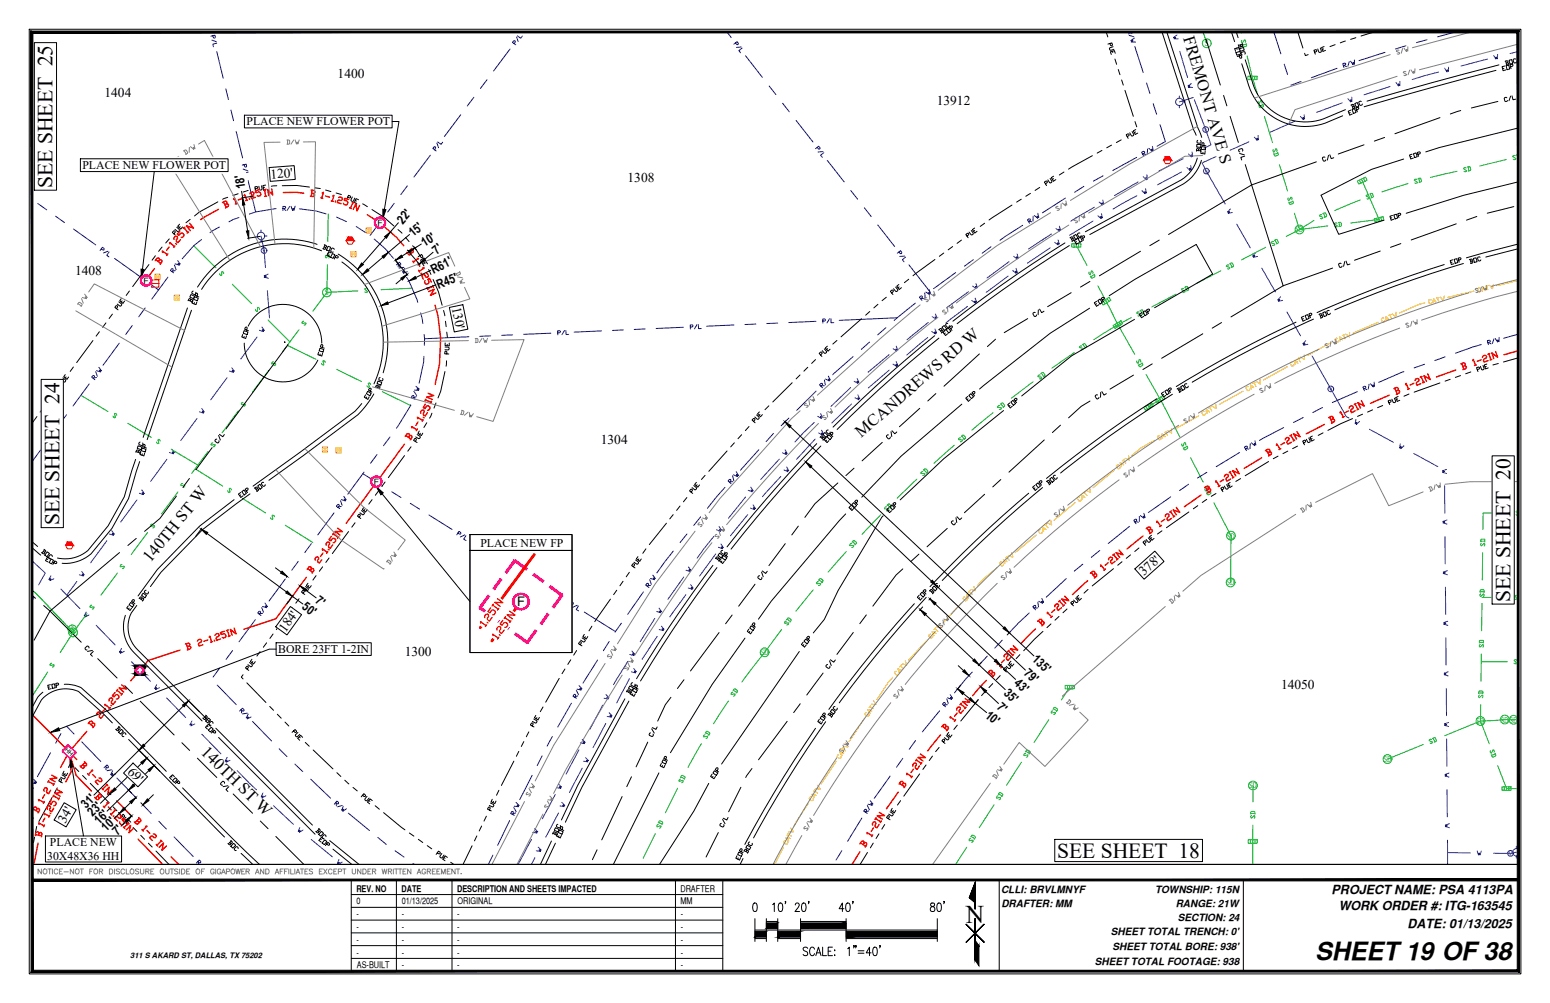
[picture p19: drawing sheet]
<svg xmlns="http://www.w3.org/2000/svg" width="432mm" height="279mm" viewBox="0 0 432 279" stroke-linecap="round" stroke-linejoin="round" font-family="sans-serif">
<defs><g id="words">
<text font-size="7.1" x="269.1" y="257">N</text>
<text font-size="7" x="366.4" y="267.3">SHEET19 OF38</text>
<g font-size="6">
<text x="14.6" y="52.3" transform="rotate(-90 14.6 52.3)">SEE SHEET 25</text>
<text x="16.6" y="146.3" transform="rotate(-90 16.6 146.3)">SEE SHEET 24</text>
<text x="420.8" y="167.6" transform="rotate(-90 420.8 167.6)">SEE SHEET 20</text>
<text x="294.5" y="238.9">SEE SHEET 18</text>
</g>
<g font-size="4.7">
<text x="329.6" y="10.5" transform="rotate(73 329.6 10.5)">FREMONT AVE S</text>
<text x="239.9" y="121.9" transform="rotate(-41 239.9 121.9)">MCANDREWS RD W</text>
<text x="42" y="156.9" transform="rotate(-51 42 156.9)">140TH ST W</text>
<text x="55.8" y="209.7" transform="rotate(45 55.8 209.7)">140TH ST W</text>
<text x="79.3" y="243.2" transform="rotate(38 79.3 243.2)">140TH ST W</text>
</g>
<g font-size="3.8">
<text x="94.1" y="21.8">1400</text>
<text x="29.1" y="27">1404</text>
<text x="261" y="29.1">13912</text>
<text x="75.4" y="49.8" transform="rotate(-4 75.4 49.8)">120'</text>
<text x="174.8" y="50.7">1308</text>
<text x="20.9" y="76.5">1408</text>
<text x="125.9" y="85.7" transform="rotate(79 125.9 85.7)">130'</text>
<text x="167.4" y="123.7">1304</text>
<text x="318.7" y="160.5" transform="rotate(-42 318.7 160.5)">378'</text>
<text x="79.5" y="176.3" transform="rotate(-54 79.5 176.3)">184'</text>
<text x="112.7" y="182.8">1300</text>
<text x="356.9" y="191.8">14050</text>
<text x="35.3" y="215.2" transform="rotate(44 35.3 215.2)">69'</text>
<text x="18.1" y="229.5" transform="rotate(-60 18.1 229.5)">34'</text>
</g>
<text font-size="3.7" x="144.1" y="168.9">F</text>
<g font-size="3.5">
<text x="68.4" y="52.5" transform="rotate(-99 68.4 52.5)">18'</text>
<text x="112.2" y="62.6" transform="rotate(-49 112.2 62.6)">22'</text>
<text x="115.1" y="66.1" transform="rotate(-40 115.1 66.1)">15'</text>
<text x="118.2" y="68.9" transform="rotate(-32 118.2 68.9)">10'</text>
<text x="121.7" y="71" transform="rotate(-41 121.7 71)">7'</text>
<text x="120.8" y="76.3" transform="rotate(-26 120.8 76.3)">R61'</text>
<text x="122.1" y="80.4" transform="rotate(-21 122.1 80.4)">R45'</text>
<text x="87.6" y="167.8" transform="rotate(36 87.6 167.8)">7'</text>
<text x="83.9" y="169.5" transform="rotate(36 83.9 169.5)">50'</text>
<text x="287.3" y="183.8" transform="rotate(43 287.3 183.8)">135'</text>
<text x="282.4" y="190.5" transform="rotate(43 282.4 190.5)">43'</text>
<text x="285.1" y="187.8" transform="rotate(43 285.1 187.8)">79'</text>
<text x="277.5" y="197.1" transform="rotate(43 277.5 197.1)">7'</text>
<text x="279.4" y="193.3" transform="rotate(43 279.4 193.3)">35'</text>
<text x="274.3" y="199.6" transform="rotate(40 274.3 199.6)">10'</text>
<text x="24" y="225.4" transform="rotate(-45 24 225.4)">31'</text>
<text x="25.8" y="227.6" transform="rotate(-44 25.8 227.6)">23'</text>
<text x="27.6" y="229.8" transform="rotate(-44 27.6 229.8)">16'</text>
<text x="29.6" y="231.9" transform="rotate(-44 29.6 231.9)">10'</text>
<text x="32.7" y="232.9" transform="rotate(-44 32.7 232.9)">7'</text>
<text x="371" y="249">PROJECT NAME: PSA 4113PA</text>
<text x="372.9" y="253.6">WORK ORDER #: ITG-163545</text>
<text x="392.1" y="258.4">DATE: 01/13/2025</text>
</g>
<g font-size="3.3">
<text x="68.7" y="34.9">PLACE NEW FLOWER POT</text>
<text x="23" y="47.1">PLACE NEW FLOWER POT</text>
<text x="133.8" y="152.4">PLACE NEW FP</text>
<text x="77.5" y="181.9">BORE 23FT 1-2IN</text>
<text x="13.1" y="239.4">30X48X36 HH</text>
<text x="13.9" y="235.7">PLACE NEW</text>
</g>
<g font-size="2.8">
<text x="278.9" y="248.6">CLLI: BRVLMNYF</text>
<text x="321.8" y="248.6">TOWNSHIP: 115N</text>
<text x="279" y="252.6">DRAFTER: MM</text>
<text x="327.5" y="252.6">RANGE: 21W</text>
<text x="328.1" y="256.7">SECTION: 24</text>
<text x="309.5" y="260.5">SHEET TOTAL TRENCH: 0'</text>
<text x="305" y="268.7">SHEET TOTAL FOOTAGE: 938</text>
<text x="309.9" y="264.6">SHEET TOTAL BORE: 938'</text>
</g>
<g font-size="2.6">
<text x="99.3" y="248.4">REV. NO</text>
<text x="99.4" y="251.9">0</text>
<text x="111.8" y="248.4">DATE</text>
<text x="111.9" y="251.9">01/13/2025</text>
<text x="127.3" y="248.4">DESCRIPTION AND SHEETS IMPACTED</text>
<text x="127.4" y="251.9">ORIGINAL</text>
<text x="189.5" y="248.4">DRAFTER</text>
<text x="189.6" y="251.9">MM</text>
<text x="99.3" y="255.5">-</text>
<text x="111.9" y="255.5">-</text>
<text x="127.4" y="255.5">-</text>
<text x="189.7" y="255.5">-</text>
<text x="99.3" y="259.1">-</text>
<text x="99.3" y="262.6">-</text>
<text x="111.9" y="259.1">-</text>
<text x="111.9" y="262.6">-</text>
<text x="127.4" y="259.1">-</text>
<text x="127.4" y="262.6">-</text>
<text x="189.7" y="259.1">-</text>
<text x="189.7" y="262.6">-</text>
<text x="99.3" y="266.2">-</text>
<text x="99.4" y="269.7">AS-BUILT</text>
<text x="111.9" y="266.2">-</text>
<text x="111.9" y="269.7">-</text>
<text x="127.4" y="266.2">-</text>
<text x="127.4" y="269.7">-</text>
<text x="189.7" y="266.2">-</text>
<text x="189.7" y="269.7">-</text>
</g>
<g font-size="2.5">
<text x="105.2" y="62.9">F</text>
<text x="40" y="79">F</text>
<text x="104.2" y="135">F</text>
</g>
<g font-size="2.4" fill="#00b800">
<text x="335.6" y="12.9">S</text>
<text x="90.5" y="82.3">S</text>
<text x="19.8" y="177">S</text>
</g>
<g font-size="2.4" fill="#00b82e">
<text x="360.9" y="64.7">SD</text>
<text x="341.8" y="150.1">SD</text>
<text x="341.8" y="163.1">SD</text>
<text x="211.9" y="182.5">SD</text>
<text x="411.4" y="201.7">SD</text>
<text x="418.1" y="201.3">SDSD</text>
<text x="385.5" y="212.3">SD</text>
<text x="348" y="219.6">SD</text>
</g>
<text font-size="2.3" fill="#00b800" x="19.6" y="176.1">S</text>
<text font-size="2.1" x="36.3" y="267">311 S AKARD ST, DALLAS, TX 75202</text>
<g font-size="1.9" fill="#00f">
<text x="335.4" y="36.8">V</text>
<text x="335.5" y="48.4">V</text>
<text x="73" y="70.5">V</text>
<text x="370.2" y="109.1">V</text>
<text x="420.2" y="238.4">V</text>
</g>
<text font-size="1.8" x="20.6" y="209.9" transform="rotate(-136 20.6 209.9)">HH</text>
</g></defs>
<!-- layer: WATER STRUCT-EX -->
<g fill="none" stroke="#00f" stroke-width=".28">
<path d="M328.5 26.7v.7M328.5 29.4v.6M329.6 28.4h.6M72.7 64.1v.6M72.7 66.8v.6M73.7 65.7h.7M422.4 235.8v.6M422.4 238.4v.7M422.9 236.5a1.01 1.01 0 0 0-1.5 .9 1.01 1.01 0 0 0 1.5 .9"/>
<circle cx="328.5" cy="28.4" r="1.03"/>
<circle cx="335.9" cy="36.1" r=".79"/>
<circle cx="336.1" cy="47.7" r=".79"/>
<circle cx="72.7" cy="65.7" r="1.03"/>
<circle cx="73.6" cy="69.8" r=".79"/>
<circle cx="370.7" cy="108.3" r=".79"/>
<circle cx="420.8" cy="237.7" r=".79"/>
</g>
<!-- layer: WATER LINE -->
<g fill="none" stroke="#00f" stroke-width=".28">
<path d="M327.9 9.7l-1 .7 .6 .1-.5 .3h1.2M328.7 14.3l2.1 7.3M403.5 18.7v1.2l-.4-.5v.6l-.7-1M414.4 16.5l-7.4 1.9M417.2 15.2l-.1 1.2-.3-.5v.6l-.7-1M422.9 14.4l-2.2 .5M331.9 23.3l-1 .7h.6l-.5 .3 1.2 .1M332.5 27.2l-4 1.2M332.7 27.8l4.7 12.5-2 1M347.9 39.5l-5.2 2.4M350.5 37.7l.1 1.2-.4-.4v.6l-.8-.9M360.8 33.7l-7 3.2"/>
<path d="M363.3 32l.1 1.2-.4-.5 .1 .6-.8-.9M373.9 28.7l-7.1 2.6M376.6 27.1v1.2l-.4-.5 .1 .6-.8-.9M387.2 24.1l-7.2 2.3M390 22.6v1.3l-.4-.5v.6l-.7-1M400.7 20.1l-7.3 2.1M304.9 57.7l-6.6 3.9M306.8 59.5l.3 1.2-.5-.4 .2 .6-.9-.8M307.2 55.7l.3 1.2-.5-.4 .1 .6-.9-.8M316.7 54.5l-6.6 3.8M317.1 50.7l-6.6 3.8M319.2 52.6l.1 1.2-.4-.4 .1 .6-.9-.9"/>
<path d="M319.5 48.7l.2 1.2-.5-.4 .1 .6-.8-.9M329.2 47.9l-6.8 3.6M329.6 44.2l-6.8 3.5M331.7 46.1l.1 1.2-.4-.4 .1 .6-.8-.9M332.1 42.4l.2 1.2-.5-.5 .1 .6-.8-.8M334.9 45.4l6.4 11.4M338.8 43.6l-3.7 1.7M342.8 58.2l-.9 .9 .6-.1-.4 .4 1.2-.2M72.7 65.7l.9 4.1 .4 4.7M74.7 76.4l-1.1 .4 .6 .2-.6 .2 1.2 .3M271.9 79l.3 1.2-.4-.4 .1 .6-.9-.7M280.9 76.9l-6.2 4.5"/>
<path d="M281.1 72.9l-6.1 4.5M283.1 74.7l.3 1.2-.5-.4 .2 .6-1-.7M283.4 70.8l.3 1.1-.5-.4 .1 .6-.9-.7M292.6 69l-6.4 4.3M292.9 65.2l-6.4 4.2M294.8 66.9l.3 1.1-.5-.4 .2 .6-1-.7M295.1 63l.3 1.2-.4-.4 .1 .6-.9-.8M304.5 61.6l-6.5 3.9M344.5 62.5l3.8 6.6M349.8 70.4l-.8 1 .5-.2-.4 .5 1.2-.3M351.5 74.7l3.8 6.6M71.6 93.9l-4.5 6.1"/>
<path d="M73 91.1l.6 1-.5-.2 .3 .5-1.1-.4M74.5 81l.6 7.6M247.7 98.8l-5.9 4.9M249.7 96.4l.4 1.1-.5-.3 .2 .6-1-.7M258.4 94l-5.8 4.9M258.6 89.8l-5.9 4.9M260.5 91.7l.4 1.1-.5-.3 .2 .5-1-.6M260.6 87.5l.4 1.1-.5-.3 .2 .6-1-.7M269.6 85.3l-6.1 4.7M269.8 81.3l-6.2 4.5M271.7 83.1l.3 1.1-.5-.3 .2 .5-1-.7M356.7 82.7l-.8 .9 .6-.1-.4 .4 1.2-.2"/>
<path d="M358.5 86.9l3.8 6.7M363.7 94.9l-.8 .9 .6-.1-.4 .5 1.2-.3M365.5 99.2l9.5 16.8 .8 .5M54.9 116.6l-4.5 6.1M56.2 113.8l.7 1-.6-.2 .4 .5-1.2-.4M63.2 105.2l-4.5 6.2M64.6 102.4l.7 1-.6-.2 .3 .5-1.1-.3M226.8 117.7l-5.4 5.4M228.6 115.2l.5 1.1-.5-.3 .2 .5-1-.5M228.9 119.8l.5 1.1-.5-.3 .2 .6-1.1-.6M237 108l-5.5 5.2M237.2 112.5l-5.5 5.3"/>
<path d="M238.8 105.4l.5 1.1-.5-.3 .2 .6-1-.6M239 110l.5 1.1-.5-.3 .2 .6-1-.6M247.7 103.1l-5.8 5M249.6 100.7l.5 1.1-.5-.3 .2 .6-1-.6M377.7 116.9l-.2 1.1 .5-.4-.1 .6 .8-.8M381.5 119.6l6.7 3.6M38.1 139.3l-4.5 6.1M39.5 136.5l.7 1-.6-.2 .4 .5-1.2-.4M46.5 127.9l-4.5 6.2M47.9 125.1l.7 1-.6-.2 .3 .5-1.1-.4M207.7 138.4l-4.8 6M209.2 135.7l.6 1-.5-.2 .3 .5-1.2-.4"/>
<path d="M217.1 127.9l-5.2 5.6M217.5 132.7l-5.1 5.7M218.7 125.3l.6 1-.5-.2 .3 .5-1.1-.5M219.2 130.1l.6 1-.6-.2 .3 .5-1.1-.5M227.1 122.3l-5.2 5.7M390.1 123.6l-.2 1.2 .4-.4-.1 .6 .9-.8M393.8 126.3l6.7 3.7M402.4 135.3l.1 7.7M403 130.8l-1.2 .4 .6 .1-.6 .3 1.2 .3M8.9 156.2l3.5 3.2M12.6 159.6l-1.8 3.3M22.8 159.2l.7 1-.6-.2 .3 .5-1.1-.4"/>
<path d="M29.8 150.6l-4.5 6.2M31.1 147.8l.7 1-.6-.2 .4 .5-1.1-.3M191.8 157.9l.7 1-.6-.2 .4 .5-1.2-.3M198.9 149.4l-4.7 6.1M199.4 154.3l-4.5 6.1M200.3 146.7l.7 1-.6-.2 .3 .5-1.1-.4M200.9 151.6l.6 1-.6-.2 .4 .5-1.2-.5M208.3 143.4l-4.8 5.9M209.8 140.7l.6 1-.5-.2 .3 .5-1.1-.5M402.5 149.5l.1 7.6M403.1 144.9l-1.1 .4 .5 .1-.5 .2 1.1 .4M403.2 159l-1.1 .4 .5 .2-.5 .1 1.1 .4"/>
<path d="M8.9 166.6l.3 .3-.3-.1M8.9 166l.5 .6-.5-.1M14.2 160.4l-.6 1.1 .6-.3-.3 .5 1.1-.5M17 164.1l5.3 5.4M21.4 162l-2.8 3.8M24 170.5l-.5 1.1 .5-.3-.3 .6 1.1-.6M26.8 174.2l5.3 5.5M182.4 172.3l-4 6.5M183.1 177.3l-4.2 6.3M183.6 169.4l.7 1-.6-.2 .4 .5-1.2-.4M184.3 174.4l.7 .9-.6-.1 .4 .5-1.2-.3M190.5 160.7l-4.4 6.3"/>
<path d="M191.1 165.7l-4.5 6.2M192.4 162.9l.7 1-.6-.2 .4 .5-1.2-.4M402.7 163.6v7.6M402.8 177.7v7.6M403.3 173.1l-1.1 .4 .6 .2-.6 .1 1.1 .4M33.8 180.6l-.5 1.1 .5-.3-.3 .6 1.1-.6M36.6 184.3l5.3 5.5M43.6 190.7l-.5 1.1 .5-.2-.3 .5 1.2-.5M46.4 194.4l5.3 5.5M167.9 196.4l-3.6 6.8M168.8 193.5l.9 .9-.6-.1 .4 .4-1.2-.2M169.7 198.6l.8 .8-.6-.1 .4 .5-1.2-.2"/>
<path d="M174.9 184.2l-4 6.5M175.3 189.1l-3.5 6.7M176 181.4l.8 .9-.6-.2 .4 .5-1.2-.3M176.5 186.2l.8 .9-.6-.1 .4 .5-1.2-.3M402.9 191.7l.1 7.7M403.4 187.2l-1.1 .4 .6 .1-.6 .2 1.1 .4M53.5 200.9l-.6 1 .5-.2-.2 .5 1.1-.5M56.2 204.5l5.4 5.5M63.3 211l-.6 1 .6-.2-.3 .5 1.1-.5M66.1 214.7l5.4 5.3M155.6 218.4l.8 .9-.6-.1 .4 .4-1.2-.2M161.3 208.9l-3.6 6.7"/>
<path d="M162.2 214l-3.6 6.7M162.2 206l.8 .8-.6-.1 .5 .5-1.2-.3M163.1 211l.8 .9-.6-.1 .5 .4-1.2-.2M168.8 201.5l-3.6 6.8M403 205.8l.1 7.7M403.1 219.9l.1 7.7M403.5 201.3l-1.1 .4 .6 .1-.6 .2 1.2 .4M403.7 215.3l-1.2 .5 .6 .1-.6 .2 1.2 .4M73.2 220.9l-.5 1.1 .6-.3-.3 .6 1.1-.6M76.2 224.5l5.6 5.2M83.5 230.5l-.4 1.1 .5-.3-.2 .6 1-.7M86.7 233.8l5.9 4.9"/>
<path d="M94.4 239.4l-.4 1.2 .5-.4-.2 .6 1-.6M148.1 233.8l-3.6 6.7M149 230.8l.8 .9-.6-.1 .4 .5-1.2-.2M149 238.9l-1 1.9M149.9 236l.9 .8-.6-.1 .4 .5-1.2-.2M154.7 221.4l-3.6 6.7M155.6 226.5l-3.6 6.7M156.5 223.5l.9 .9-.6-.1 .4 .4-1.2-.2M403.2 234l.1 6.8M403.3 237.5l6.3 .1M403.8 229.4l-1.2 .4 .6 .2-.6 .2 1.2 .4M411.5 237l.4 1.2 .2-.6 .2 .6 .4-1.1"/>
<path d="M422.4 237.4l-1.6 .3h-4.7"/>
</g>
<!-- layer: CATV LINE -->
<g fill="none" stroke="#ffbf00" stroke-width=".28">
<path d="M414.2 79.7l.3 1.1M414.6 79.6l-.8 .1M416.1 79.2l-.3 1.3-.8-1M422.9 78.1l-6 1.5M361.7 99.8l.5 1M362 99.6l-.6 .4M363.3 98.9l.1 1.3-1-.8M371 95.4l-6.7 3.6M372.6 94.3h-.6l.2 1 .6-.1 .1-.2M373.9 94.4l-.7 .3M374 94.7l-.8-.9 .1 1.2M374.2 93.3l.5 1.1"/>
<path d="M374.6 93.2l-.7 .3M376 92.6l-.1 1.3-1-.9M383.9 89.8l-7 3M385.5 88.6l-.6 .1-.1 .3 .3 .7 .6-.1 .1-.3M386.8 88.7l-.7 .3M386.9 89.1l-.8-.9 .1 1.2M387.2 87.7l.4 1.1M387.5 87.6l-.7 .3M388.9 87v1.2l-1-.8M396.9 84.4l-1.4 .3-5.7 2.5M398.7 83.6l-.6-.1v1h.6l.2-.2M399.9 83.9l-.7 .1"/>
<path d="M400 84.2l-.6-1-.1 1.2M400.5 82.9l.3 1.2M400.9 82.8l-.8 .2M402.4 82.5l-.3 1.2-.9-.9M410.6 81.1l-7.4 1.8M412.4 80.3l-.2-.2-.6 .4 .2 .7 .3 .1 .5-.3M413.6 80.6l-.7 .2M413.7 80.9l-.6-1-.1 1.2M326.3 119.4l.1 1.3-1-.7M334 115.8l-6.7 3.7M335.4 114.6l-.2-.1-.4 .4 .4 .7 .5-.1 .1-.3M336.7 114.5l-.6 .4"/>
<path d="M336.9 114.9l-.9-.9 .2 1.2M337 113.5l.6 1M337.4 113.3l-.7 .4M338.7 112.6l.1 1.2-1.1-.7M346.3 109l-6.7 3.7M347.8 107.7l-.6 .1 .3 1 .6-.1v-.3M349.1 107.7l-.7 .4M349.3 108l-.9-.8 .2 1.2M349.4 106.6l.5 1.1M349.7 106.5l-.7 .3M351 105.7l.1 1.3-1.1-.7M358.6 102.2l-6.6 3.7"/>
<path d="M360.1 100.9l-.6 .1v.3l.3 .6 .3 .1 .4-.4M361.4 100.9l-.7 .3M361.6 101.2l-.9-.8 .2 1.2M300.7 138.5l-.5 .2-.1 .3 .5 .6 .6-.2v-.3M302 138.2l-.6 .5M302.1 137.2l.7 .8M302.2 138.5l-1-.6 .4 1.1M302.4 136.9l-.6 .5M303.5 135.9l.3 1.3-1.1-.5M310.3 131l-5.8 4.9M311.6 129.5h-.3l-.3 .5 .5 .6 .5-.2 .1-.3M312.8 129.2l-.6 .5"/>
<path d="M312.9 128.1l.7 .9M313.1 129.5l-1.1-.6 .5 1.1M313.2 127.9l-.6 .5M314.4 126.9l.3 1.3-1.2-.5M321.6 122.7l-3.7 2-2.6 2.2M323.1 121.4l-.6 .1 .3 .9 .3 .1 .4-.4M324.4 121.3l-.7 .4M324.6 121.7l-.9-.8 .2 1.1M324.7 120.3l.5 1M325 120.1l-.6 .4M277.8 158.1l-3.7 3.1-1.9 2M279.1 156.5h-.3l-.3 .5 .5 .6h.2l.3-.5"/>
<path d="M280.3 156.3l-.6 .4M280.4 155.2l.7 .9M280.5 156.5l-1-.6 .5 1.1M280.7 154.9l-.6 .5M281.9 154l.3 1.2-1.2-.5M288.7 149.1l-5.9 4.8M289.9 147.5l-.6 .3v.2l.5 .6h.3l.3-.5M291.1 147.3l-.5 .4M291.2 146.2l.8 .8M291.4 147.5l-1-.6 .4 1.1M291.5 145.9l-.6 .5M292.7 144.9l.3 1.3-1.2-.5"/>
<path d="M299.5 140l-5.9 4.9M258.3 178.3l-5.2 5.6M259.3 176.7l-.5 .3v.2l.8 .5 .2-.5M260.4 175.1l.9 .8M260.5 176.2l-.5 .6M260.7 174.9l-.5 .5M260.8 176.5l-1.1-.5 .5 1M261.7 173.7l.5 1.2-1.3-.3M267.8 168l-5.1 5.6M268.8 166.3l-.5 .3 .6 .8h.3l.2-.6M270 164.8l.8 .7M270 165.8l-.5 .6"/>
<path d="M270.3 164.5l-.6 .6M270.3 166.1l-1.1-.5 .6 1.1M271.3 163.4l.4 1.2-1.2-.4M241.4 198.5l-.4 .3v.3l.7 .4 .4-.3v-.3M242.3 196.8l1 .6M242.5 197.8l-.4 .7M242.5 196.5l-.4 .6M242.9 198.1l-1.2-.4 .8 1M243.4 195.2l.6 1.1-1.2-.1M248.7 188.7l-1.2 1.2-3.2 5M249.7 187h-.3l-.2 .6 .6 .5 .5-.3v-.3M250.9 185.5l.8 .8"/>
<path d="M250.9 186.6l-.5 .5M251.1 185.2l-.5 .6M251.2 186.8l-1.1-.5 .6 1.1M252.2 184.1l.4 1.2-1.2-.4M227 220l-.4 .6M227.9 218.7l.6 1.1-1.3-.1M233 212l-4.3 6.4M233.7 210.2l-.5 .4 .1 .3 .6 .4 .3-.1 .1-.5M234.6 208.6l.9 .6M234.8 209.6l-.4 .6M234.8 208.2l-.4 .7M235.1 209.8l-1.2-.3 .8 .9"/>
<path d="M235.6 206.9l.7 1.2-1.3-.2M240.7 200.3l-4.2 6.3M218.2 236l-2.4 4.8M218.7 234.2l-.4 .4 .1 .2 .7 .4 .4-.4-.1-.3M219.4 232.4l1.1 .5M219.6 232.1l-.3 .6M219.8 233.4l-.4 .7M220.1 233.6l-1.2-.2 .9 .9M220.3 230.7l.8 1h-1.3M225.2 223.8l-3.3 5-.8 1.5M225.9 222l-.5 .4 .1 .2 .6 .5 .3-.1 .1-.6M226.8 220.3l1 .6"/>
<path d="M227 221.4l-.4 .6M227.3 221.6l-1.1-.3 .7 .9"/>
</g>
<!-- layer: SEWER LINE -->
<g fill="none" stroke="#00b800" stroke-width=".28">
<path d="M335.2 8.9l1 3.2M91.4 59.6l-.1 7.7M54.1 68.5l6 6.1M61.2 76.2l.3 .6h.3v-1.1h.2l.3 .5M64.7 79.2l5.4 5.4M90.9 71.1l-.2 .6 .1 .2 .8-.8 .2 .2-.2 .6M91.2 73.8l-.1 7.6M71.2 86.2l.3 .5h.2v-1.1l.6 .3v.3M74.7 89.2l6.1 6M80.1 96.2l7.9 3.9M83.3 91.9l-4.6 6.1M84.6 89.5l-.5 .3v.3l1.1-.1v.2l-.5 .4"/>
<path d="M91.1 81.4l-3.9 5.3M99.7 81l-8.6 .4M102.3 80.5l-.5-.2-.2 .2 .8 .8-.6 .2-.2-.2M114.8 80.3l-8.6 .4M22.6 110.2l7.5 4.4M32.5 115.7v-.3l-.6-.1 .3 1-.3 .1-.4-.5M35.6 117.9l6.6 3.9M66.4 114.4l-4.5 6.2M67.7 112.1h-.2l-.2 .6 1-.2 .1 .3-.5 .4M74.9 103.2l-4.6 6.1M76.2 100.8l-.6 .3 .1 .3 1.1-.2-.2 .6-.3 .1M90.6 100.9l-.4-.4-.3 .1 .4 1-.3 .1-.4-.4"/>
<path d="M93.9 102.9l6.8 3.4M103.3 107.1l-.1-.3h-.6l.3 1-.2 .1-.5-.4M106.5 109.1l8 3.9M44.6 122.9l-.4-.5-.2 .1 .3 1-.3 .1-.4-.5M47.7 125.2l7.4 4.4M49.6 137.1l-4.6 6.1M50.8 134.7l-.4 .3v.3l1.1-.2-.2 .6h-.3M54.4 130.6l7.6 4.8M58 125.8l-4.6 6M59.3 123.4l-.5 .3v.3l1.1-.2-.2 .6-.3 .1M64.5 136.5l-.4-.5-.2 .1 .2 1-.3 .1-.4-.5M67.5 138.8l6.5 4.1"/>
<path d="M32.7 159.6l-4.6 6.2M34 157.3l-.5 .3v.3l1.1-.2v.3l-.5 .3M41.1 148.3l-4.5 6.2M42.4 146h-.3l-.1 .6 1-.2 .1 .3-.5 .3M76.5 144l-.4-.5-.3 .1 .2 1-.5-.1-.1-.3M79.5 146.3l7.6 4.8M9 164.4l.1 .1M9.1 164.5v.1M9.2 164.6l.2 .2M9.4 164.8h.1M9.5 164.9l.1 .1M9.7 165h.1"/>
<path d="M9.8 165.1l.1 .1M9.9 165.2h.1M10 165.3l.2 .2M10.2 165.5h.1M10.3 165.6l.2 .2M10.6 165.9l.1 .1M10.7 166h.1M10.8 166.1l.1 .2M11 166.3h.1M11 166.4l.2 .1M11.2 166.6h.1M11.3 166.6l.2 .2"/>
<path d="M11.5 166.9l.2 .1M11.7 167.1h.1M11.8 167.1l.1 .2M11.9 167.3h.1M12 167.4l.1 .1M12.2 167.6h.1M12.3 167.6l.1 .2M12.4 167.8h.1M12.5 167.9l.1 .1M12.7 168.1h.1M12.7 168.2l.2 .1M12.9 168.3h.1"/>
<path d="M13 168.4l.1 .2M13.1 168.6h.1M13.2 168.7l.2 .1M13.5 168.9l.1 .2M13.6 169.1h.1M13.7 169.2l.1 .1M13.9 169.4h.1M14 169.4l.1 .2M14.1 169.6h.1M14.2 169.7l.2 .2M14.5 169.9l.1 .2M14.6 170.1h.1"/>
<path d="M14.7 170.2l.1 .1M14.8 170.4h.1M14.9 170.5l.2 .1M15.1 170.6h.1M15.2 170.7l.1 .2M15.3 170.9h.1M15.4 171l.2 .1M15.6 171.2h.1M15.7 171.2l.2 .2M15.9 171.5l.1 .1M16.1 171.7h.1M16.2 171.7l.1 .2"/>
<path d="M16.4 172l.1 .1M16.6 172.2h.1M16.6 172.3l.2 .1M16.8 172.4h.1M16.9 172.5l.1 .1M17 172.7h.1M17.1 172.8l.2 .1M17.3 172.9h.1M17.4 173l.1 .2M17.5 173.2h.1M17.6 173.3l.1 .1M17.8 173.5h.1"/>
<path d="M17.8 173.5l.2 .2M18 173.7h.1M18.1 173.8l.1 .1M18.2 174h.1M18.3 174l.2 .2M18.5 174.2h.1M18.6 174.3l.1 .1M18.7 174.5h.1M18.8 174.5l.1 .2M19 174.7h.1M19.1 174.8l.1 .1M19.2 175h.1"/>
<path d="M19.3 175.1l.2 .1M19.5 175.3l.2 .2M19.7 175.5h.1M19.8 175.6l.2 .1M20 175.8l.2 .2M20.2 176h.1M20.3 176.1l.1 .1M20.4 176.2l-3.6 5.6M24.3 170.9l-3.9 5.3M25.5 168.6h-.2l-.2 .6 1.1-.2v.3l-.5 .4M13.3 187.2l-4.1 6.4M14.4 184.8l-.5 .3 .1 .3 1-.2-.1 .6h-.3"/>
</g>
<!-- layer: STORM DRAIN LINE -->
<g fill="none" stroke="#00b82e" stroke-width=".28">
<path d="M345.8 8.9l.1 .4M345.9 11.2v.6l.2 .2 .6-1 .3 .6-.1 .2M347.2 12.1v.8l-.8 .2-.3-.7M347.2 12.3l-1.1 .3M347.4 15.6l1.5 6.1 1.4 4.6M350.5 28.2v.6l.3 .1 .5-.9 .3 .4-.1 .3M351.8 29l.2 .5-.2 .3-.7 .2-.4-.7M351.8 29.2l-1 .3M352.3 32.4l2.2 7.3M354.7 41.7v.6l.2 .1 .5-1 .3 .2v.6M356 42.5l.1 .5-.1 .2-.7 .3-.3-.2-.1-.5M356 42.7l-1.1 .3"/>
<path d="M356.4 45.9l2.3 7.3M358.9 55.1l-.1 .3 .3 .5 .5-1 .4 .5-.2 .2M360.1 55.9l.2 .6-.1 .2-.7 .2-.4-.6M360.2 56.1l-1.1 .4M360.6 59.4l1.4 4.5-3.7 2M368.2 59.9l-.2-.1-.4 .4 1 .4-.5 .4-.2-.1M368.5 59.5l.8-.1 .3 .7-.1 .2-.5 .3M368.7 59.4l.5 1.1M378.9 55.7l-7 2.9M379.5 50.3l4.7 10.8-7.9 1M381.3 54.4h-.6l-.1 .2 .9 .5-.5 .4-.2-.1M381.6 54.1l.5-.2 .3 .1 .2 .7-.6 .4"/>
<path d="M381.7 54l.4 1.1M392.2 51.1l-7.2 2.4M394.7 50h-.6l-.1 .2 .9 .6-.1 .2-.6-.1M395 49.7h.8l.2 .8-.7 .3M395.2 49.7l.3 1.1M405.9 47.7l-7.4 1.7M408.4 46.8h-.6l-.1 .2 .9 .5-.1 .3-.6-.1M408.7 46.5h.9l.1 .8-.1 .2-.6 .1M408.9 46.5l.3 1.1M419.6 44.4l-7.4 1.8M422.1 43.4h-.6l-.1 .2 .9 .6-.5 .3-.2-.2M422.6 43.1l.3 1.1-.2 .1"/>
<path d="M422.9 43l-.5 .1M299.8 68.4l3 5.5M303.4 75.8l-.1 .3 .4 .4 .4-1.1 .2 .1 .1 .6M304.8 76.3l.2 .6-.1 .2-.6 .4-.3-.1-.3-.5M304.8 76.5l-1 .6M305.9 79.7l5.5 10.7-6.7 4.2M330.2 79.9l.6 1.1M340.1 75.4l-6.7 3.6M342.3 73.9l-.3-.1-.4 .4 1 .3v.3l-.6 .1M342.5 73.5l.8-.2 .3 .7v.3l-.5 .2M342.7 73.4l.5 1M352.6 68.9l-6.8 3.5"/>
<path d="M354.8 67.3l-.6 .1-.1 .2 1 .4-.1 .2-.5 .1M355 67l.8-.2 .3 .6v.3l-.5 .3M355.2 66.9l.5 1M366 61.4l-4 2.5 7.9-1M372.5 62.2l-.6-.1-.2 .2 .9 .7-.2 .2-.6-.1M372.8 62l.6-.1 .2 .2 .1 .7-.2 .3h-.5M373 62l.2 1.1M299.3 98.2l-6.2 4.4M301.3 96.4l-.6 .2v.2l1.1 .2-.1 .3-.6 .2M301.5 96l.5-.3 .3 .1 .4 .6-.5 .6M301.7 95.9l.6 1M315.1 88.5l-3.7 1.9 4.7 8.3"/>
<path d="M317.3 86.9l-.6 .1-.1 .3 1.1 .3-.1 .3h-.6M317.6 86.6l.7-.2 .4 .7-.1 .2-.5 .3M317.7 86.5l.6 1M327.6 82l-6.7 3.5M329.8 80.4l-.3-.1-.4 .4 1.1 .4-.1 .2-.6 .1M330.1 80l.7-.1 .4 .6-.1 .3-.5 .2M276.6 115l-5.8 4.8M278.5 113l-.6 .2v.3l1.1 .1-.4 .5h-.2M278.7 112.6l.4-.4 .3 .1 .5 .6-.1 .3-.4 .3M278.8 112.5l.7 .9M287.8 106.3l-6.1 4.6M289.8 104.5l-.6 .1-.1 .3 1.1 .2-.3 .5-.3-.1"/>
<path d="M289.9 104.1l.8-.3 .4 .6-.5 .6M290.1 104l.7 .9M316.7 100.5l-.1 .3 .5 .4 .3-1 .4 .4-.1 .2M318.1 101l.2 .8-.7 .4-.2-.1-.3-.5M318.2 101.2l-1 .6M319.3 104.3l4.7 8.3 4.7 9.2M323.2 111.3l-3.2 2M255.4 133.5l-5.5 5.3M257.1 131.4l-.6 .2v.3h1.1v.3l-.5 .3M257.2 131l.7-.4 .5 .5v.3l-.4 .4M257.4 130.9l.8 .8M265.9 124l-5.7 5.1"/>
<path d="M267.6 122l-.3-.1-.3 .6h1.1v.3l-.6 .2M267.8 121.6l.4-.4h.3l.5 .6-.1 .3-.4 .3M267.9 121.5l.8 .8M329.2 123.6l.1 .6 .3 .1 .3-1 .4 .4v.3M330.6 124.2l.2 .8-.7 .3-.5-.6M330.7 124.4l-1 .5M331.7 127.5l3.5 6.8M335.7 136.1l.1 .6 .3 .1 .3-1 .3 .1v.6M337.1 136.7l.2 .8-.7 .3-.5-.6M337.2 136.9l-1 .5M235.7 153.7l-5 5.7M237.2 151.4l-.5 .3v.3l1.1-.1v.3l-.5 .3"/>
<path d="M237.3 151l.7-.4 .6 .5-.4 .7M237.5 150.9l.8 .7M245.4 143.4l-5.3 5.5M247 141.2l-.6 .3v.3h1.1l-.3 .5h-.2M247.1 140.8l.4-.4h.3l.5 .5v.3l-.4 .4M247.2 140.7l.9 .8M338.2 140l4.7 9.2-.1 13.1M412.5 150.9l.2-.7h.8l.2 .2-.1 .5M412.5 150.7h1.1M412.7 151.3l-.2 .6 .2 .2 .7-.8 .2 .2-.2 .6M413 154l-.1 7.6M420.4 142.9h-7.2l-.1 4.6"/>
<path d="M422.3 143.3l.6 .2M422.9 142.4l-.6 .2 .6 .6M217.7 175.4l-11 14.6M219.1 173l-.5 .4v.2l1.1-.1-.2 .6h-.3M219.2 172.6l.3-.5h.3l.6 .5-.3 .7M219.3 172.5l.9 .7M226.5 164.3l-4.8 6M227.9 162.1h-.2l-.2 .5 1-.1 .1 .3-.6 .3M228 161.6l.7-.4 .6 .4-.4 .8M228.2 161.5l.8 .7M412.1 179.1v-.5l.2-.2h.8l.2 .7M412.1 178.9h1.2"/>
<path d="M412.3 165l.2-.7h.8l.2 .7M412.3 179.5l-.2 .6 .2 .2 .8-.8 .2 .2-.2 .6M412.3 164.8h1.2M412.5 165.4l-.2 .2 .2 .6 .8-.8 .1 .2-.1 .6M412.9 168.1l-.1 7.6M412.9 166.4h7.2M422.8 166.1l-.2-.2-.6 .2 .8 .7-.2 .2-.6-.2M202.9 195.3l-4.1 6.3M204.1 192.8l-.2 .1-.2 .6 1.1-.2v.2l-.5 .4M204.2 192.4l.3-.5h.3l.6 .4-.3 .8M204.3 192.3l1 .6M293.3 198l-.5 .4 .1 .2 1-.2-.1 .6-.3 .1"/>
<path d="M293.3 197.6l.3-.5 .3-.1 .7 .5v.2l-.3 .5M293.5 197.4l.9 .6M298 191.4l-2.3 3.6M411.9 193.2l.3-.7h.7l.2 .2v.5M412 193h1.1M412.1 193.6l-.2 .2 .2 .6 .8-.8 .2 .2-.2 .6M412.5 196.3l-.1 4.6 2.5 6.3M412.6 184.3h7.3M412.7 182.2l-.1 7.6M422.6 184l-.2-.2-.6 .2 .8 .7-.2 .2-.6-.2M188.7 219.6l-3.3 6.8M189.6 217l-.3 .1-.1 .6 1.1-.3 .1 .2-.5 .4"/>
<path d="M189.6 216.6l.2-.5 .3-.1 .7 .3-.2 .8M189.7 216.4l1 .5M195.4 207.2l-3.8 6.6M196.4 204.7l-.4 .4v.2l1.1-.2v.2l-.4 .4M196.5 204.2l.5-.5 .7 .4-.3 .7M196.6 204.1l.9 .6M284.5 212.3l-4.1 6.4M285.7 209.9l-.5 .3 .1 .3 1-.2 .1 .2-.5 .4M285.7 209.4l.6-.5 .6 .4-.2 .8M285.8 209.3l1 .6M292.2 200.4l-4.1 6.5M349.1 218.8l-.1 4.6"/>
<path d="M396.5 207.4l-10 4.1M398.8 206l-.6 .1-.1 .2 1 .4-.4 .4-.3-.1M399.1 205.7l.8-.1 .3 .7-.1 .2-.6 .3M399.3 205.6l.4 1.1M415.2 209.1l-.1 .3 .4 .4 .4-.9 .3 .1v.6M416.5 209.8l.2 .6-.1 .2-.7 .3-.5-.7M416.6 210l-1.1 .4M417.2 213.3l2.5 6.3M419.7 219.7h3.2M422.9 200.4l-10.5 .5-9.9 4M182.5 232.2l-3.3 6.9M183.4 229.7l-.3 .1-.1 .6 1-.4 .2 .3-.5 .4"/>
<path d="M183.4 229.3l.5-.7 .7 .4-.2 .8M183.5 229.1l1 .5M269.3 236l-3.1 4.8M270.4 233.6h-.2l-.2 .6 1.1-.2v.3l-.5 .3M270.5 233.2l.3-.5 .2-.1 .7 .4v.3l-.3 .5M270.6 233l.9 .6M276.9 224.2l-4.1 6.4M278 221.7l-.2 .1-.2 .6 1.1-.3v.3l-.4 .4M278.1 221.3l.3-.5h.3l.6 .4 .1 .2-.4 .5M278.2 221.1l.9 .7M348.4 226.8v-.6l.3-.2h.7l.2 .8M348.4 226.6h1.2"/>
<path d="M348.6 227.2l-.2 .2 .2 .5 .8-.7 .2 .2-.2 .5M349 229.8v11"/>
</g>
<!-- layer: STORM DRAIN STRUCT-EX -->
<g fill="none" stroke="#00b82e" stroke-width=".28">
<path d="M347.6 21.2h2.6v1h-2.6zM348.3 21.2v1M348.9 21.2v1M349.5 21.2v1M378.1 50.4l2.3-1 .4 .8-2.3 1.1zM378.7 50.2l.4 .8M379.3 49.9l.4 .9M379.9 49.6l.3 .9M298.6 67.9h2.5v1h-2.5zM299.2 67.9v1M299.8 67.9v1M300.5 67.9v1"/>
<path d="M382.8 61l2.5-.7 .2 1-2.4 .6zM383.4 60.8l.3 .9M384 60.7l.3 .9M384.7 60.5l.2 .9M306.8 84.2l2.2-1.4 .5 .9-2.2 1.3zM307.4 83.8l.4 .8M307.9 83.5l.5 .8M308.4 83.2l.5 .8M310.1 90.7l2.2-1.3 .5 .8-2.2 1.3zM310.6 90.4l.5 .8M311.2 90l.5 .8M311.7 89.7l.5 .8"/>
<path d="M318.7 113.6l2.1-1.4 .5 .8-2.1 1.4zM319.2 113.2l.5 .8M319.7 112.9l.6 .8M320.3 112.5l.5 .8M321.9 111.6l2.1-1.4 .5 .8-2.1 1.4zM322.4 111.2l.5 .8M323 110.9l.5 .8M323.5 110.5l.5 .8M296.7 190.9h2.6v1h-2.6zM297.4 190.9v1M298 190.9v1M298.6 190.9v1"/>
<path d="M418.4 219.2h2.6v.9h-2.6zM419.1 219.2v.9M419.7 219.2v.9M420.3 219.2v.9M347.7 233.9h2.5v1h-2.5zM348.3 233.9v1M349 233.9v1M349.6 233.9v1"/>
<circle cx="362" cy="63.9" r="1.22"/>
<circle cx="342.9" cy="149.2" r="1.22"/>
<circle cx="342.8" cy="162.3" r="1.22"/>
<circle cx="213" cy="181.7" r="1.22"/>
<circle cx="349" cy="218.8" r="1.22"/>
<circle cx="386.5" cy="211.4" r="1.22"/>
<circle cx="412.4" cy="200.8" r="1.22"/>
<circle cx="419.2" cy="200.4" r="1.22"/>
<circle cx="421.7" cy="200.5" r="1.22"/>
</g>
<!-- layer: SEWER STRUCT-EX -->
<g fill="none" stroke="#00b800" stroke-width=".28">
<circle cx="336.2" cy="12.1" r="1.22"/>
<circle cx="91.1" cy="81.4" r="1.22"/>
<circle cx="20.1" cy="175.3" r="1.2"/>
<circle cx="20.4" cy="176.2" r="1.22"/>
</g>
<!-- layer: STREET LIGHT LINE -->
<g fill="#f00" stroke="#f00" stroke-width=".28">
<path d="M97 66.1l1.6 .9-.5-.9zM97 66.1l1.6 .9h-2.2z"/>
<path d="M324.7 43.7l1.6 .9-.5-.9zM324.7 43.7l1.6 .9h-2.2z"/>
<path d="M18.8 151l1.6 .9-.5-.9zM18.8 151l1.6 .9h-2.1z"/>
</g>
<path d="M324.7 43.7h1.1l.5 .9-.5 1h-1.1l-.6-1zM97 66.1h1.1l.5 .9-.5 1h-1.1l-.6-1zM18.8 151h1.1l.5 .9-.5 1h-1.1l-.5-1z" fill="none" stroke="#f00" stroke-width=".28"/>
<!-- layer: CENTER_LINE -->
<g fill="none" stroke="#000" stroke-width=".28">
<path d="M336 10.9l4 12.8M340.9 26.6l.9 2.9M342.7 32.4l2.3 7.3M385.7 38.3l-2.8 1M401.2 32.8l-12.6 4.5M406.9 30.8l-2.9 1M417.3 28.3l-7.4 1.8M419.8 27.2l-.3-.1-.5 .3 .2 .8h.6l.2-.2M420.8 26.8l-.4 1.3M421.2 26.7l.3 1.1 .7-.2M345.3 42.8l1.3 .3M346.1 42.1l.1-.2-.3-.5-.7 .2-.2 .2 .4 .5"/>
<path d="M346.8 43.5l-1.1 .3 .2 .8M346.9 45.8l10.6 33.8M366.7 45.1l-18 6.4-23.2 13.8M369.1 43.8h-.6l-.1 .3 .5 .8 .5-.4M370.1 43.3l-.3 1.3M370.5 43.1l.4 1.1 .7-.3M380 40.3l-7.2 2.6M421.7 57.6l-7.4 1.8M303.6 78.4l-2.6 1.6M317.7 70l-11.4 6.8M322.9 66.9l-2.6 1.5M357.5 79.6l-14.6 8.7"/>
<path d="M371.2 74.7l-13.7 4.9M373.6 73.4l-.2-.1-.5 .4 .3 .7h.6l.1-.3M374.6 72.9l-.3 1.3M375 72.7l.4 1.1 .7-.2M384.5 69.9l-7.2 2.6M390.2 67.9l-2.8 1M405.7 62.4l-12.6 4.4M411.4 60.3l-2.9 1M80.2 96l-17.3 23.5M272.8 98.6l-9.8 9M277.3 94.5l-2.2 2M286.3 88.8l-6.5 3.9"/>
<path d="M288.4 87.1l-.3-.1-.4 .4 .4 .7 .3 .1 .4-.5M289.3 86.3l-.1 1.4M289.6 86.1l.6 1 .6-.4M298.4 81.5l-6.6 3.9M335.1 93l-11.5 6.8M340.3 89.9l-2.6 1.5M248.5 120l.8 .8 .5-.5M256.2 113.7l-5.6 5.2M260.7 109.6l-2.2 2.1M295.4 118.4l-2.2 2.1M303.7 111.7l-2.5 1.5-3.5 3.2M305.8 110l-.6 .2-.1 .2 .4 .7h.3l.4-.4"/>
<path d="M306.6 109.3v1.4M307 109.1l.6 1 .6-.4M315.8 104.5l-6.6 3.9M321 101.4l-2.6 1.5M49.1 138.2l-4.5 6.2-4.3 3.6M52.8 133.3l-1.8 2.4M59.1 124.7l-4.5 6.1M60.4 122.3l-.5 .4v.2l.9 .5 .2-.6M60.9 121.3l.5 1.3M61.1 121l1 .7 .4-.6M233.4 134.5l-6.4 5.8-2.8 3.8M237.9 130.4l-2.3 2.1"/>
<path d="M245.8 123.2l-5.6 5.2M247.5 121.2l-.5 .2 .5 .8 .5-.2v-.3M248.2 120.2l.2 1.4M274.3 137.7l-5.6 5.1M278.8 133.6l-2.2 2M290.9 122.6l-9.8 8.9M33.3 153.9l-19.4 16.3M38 150l-2.4 2M212.2 159.4l.4 1.3M212.4 159l.9 .7 .4-.6M218.8 151.4l-4.6 6.2M222.4 146.6l-1.8 2.4"/>
<path d="M251.5 158.5l-1.9 1.7-6.4 8.6M256 154.4l-2.3 2M263.9 147.2l-5.6 5.1M265.6 145.1h-.3l-.3 .5 .8 .6 .3-.5M266.3 144.2l.2 1.4M266.6 143.9l.8 .9 .5-.5M8.9 165.8l1 .9M12.2 168.7l1.7 1.5M13.9 170.2l8.7 8.7M13.9 170.2l-4.4 8.1M200.3 176.2l-7.9 10.7M204 171.3l-1.9 2.5"/>
<path d="M210.3 162.8l-4.5 6.1M211.6 160.4l-.5 .3 .1 .3 .6 .5 .2-.1 .2-.6M237.7 176.2l-4.5 6.1M241.3 171.3l-1.8 2.4M24.8 180.5l-.3-.5h-.2l-.6 .5v.3l.6 .3M25.7 181.2l-1.3 .3M26 181.5l-.8 .8 .5 .5M27.2 183.5l5.4 5.4M34.8 191l2.1 2.2M39.1 195.3l9.4 9.4M186.9 194.2l-1.5 2.1-2.2 4.6M190.5 189.4l-1.8 2.4"/>
<path d="M222.9 196l-1.8 2.5M229.3 187.5l-4.6 6.1M230.6 185.1l-.5 .4v.2l.9 .5 .2-.6M231.1 184.1l.5 1.3M231.3 183.8l1 .7 .4-.6M50.7 206.9l2.1 2.1M55 211.2l5.4 5.4M62.5 218.2v-.3l-.5-.2-.5 .5v.3l.5 .2M63.5 218.9l-1.4 .2M63.8 219.1l-.9 .8 .6 .6M175.9 216.4l-1.3 2.7M180.4 206.7l-3.2 6.9"/>
<path d="M181.3 204.2h-.3l-.1 .7 .7 .3 .3-.1v-.6M181.5 203l.8 1.2M183.1 202.5l-.3 .7-1.1-.5M206.4 219.3l-3.4 6.8M209.5 214.1l-1.7 2.5M219.3 200.9l-8 10.7M65 221.2l5.4 5.3M72.5 228.7l2.2 2.1M76.8 233l7.8 7.8M166.3 236.7l-1.3 2.8M173.3 221.9l-5.7 12.1M200.1 231.9l-3.4 6.8"/>
<path d="M201 229.4h-.3l-.1 .6 .7 .4 .2-.1 .1-.6M201.3 228.3l.7 1.1M202.8 227.7l-.3 .7-1-.5"/>
</g>
<!-- layer: RW -->
<g fill="none" stroke="#0000b8" stroke-width=".28">
<path d="M314.6 9.9l1.3 .3M314.7 8.9l-.3 .6M314.9 8.9l.3 .4 .2-.4M316 10.6l-1 .7h.6l-.5 .4h1.2M316.1 13l2.4 7.2M354.9 8.9l1.9 6.1M357.8 17.9l.9 2.9M372.5 19l-7.2 2.7M374.2 18.3l.6-.2v-.4h-.7l.3 1.1M374.4 18.2l.7 .4M375.9 17.1l-.4 1.4M377.3 16.7v1.2l-.3-.5-.1 .6-.7-1"/>
<path d="M385.8 14.6l-7.2 2.3M391.7 12.7l-3 1M397.5 11.1l-2.9 .8M405.5 8.9l-5 1.4M319.4 23.1l.9 2.9M321.3 28.9l.9 2.9M323.2 34.7l1.5 4.7-2.4 1.3M362.5 22.7l-2.9 1M76.9 58.1l-5.7 .9-1.7 .6M78.8 58.1h.6l.2-.4-.8-.2v1.2M79 58.1l.6 .5M80.7 57.5l-.7 1.1"/>
<path d="M82.2 57.4l-.3 1.2-.2-.6-.2 .6-.4-1.1M83.4 58.2l4.5 .5 2.9 .9M289.1 59.4l.3 1.2-.5-.4 .2 .6-1-.8M296.8 55.2l-6.4 4.1M301.9 51.9l-2.5 1.7M307.3 49l-2.7 1.4M316.7 43.8l-6.7 3.7M318.3 42.9l.5-.2v-.5l-.3-.1-.5 .3 .6 1M318.5 42.8l.8 .3M319.7 41.5l-.1 1.4M321 40.8l.3 1.2-.5-.4 .1 .5-.9-.8M46.8 77.2l-4.5 6.1"/>
<path d="M47.9 75.7l.4-.5-.2-.4-.3 .1-.3 .4 .9 .7M48.6 73.8l.4 1.3M48.8 75.4l-.8 .1M49.5 72.6l.7 1-.6-.2 .4 .5-1.2-.4M56.1 66.7l-2.2 1.8-3.1 3.6M61.1 63.2l-2.6 1.6M66.6 60.6l-2.8 1.2M93.7 60.5l2.8 1.2M99.3 63.1l2.5 1.7M104.2 66.6l3.1 2.7 2.3 2.7M110.8 73.4l.4 .5 .4-.2 .1-.2-.4-.5-.9 .8M111 73.6l-.1 .8"/>
<path d="M112.5 74.5l-1.4 .2M112.8 74.8l-.7 1 .6-.2-.3 .5 1.1-.5M113.3 77.3l.6 1 2.5 5.9M266.2 75.9l-6.1 4.5M271.2 72.3l-2.5 1.8M276.1 68.7l-2.5 1.8M284.9 62.8l-6.3 4.2M286.5 61.7l.5-.3v-.4l-.3-.1-.5 .4 .6 .9M286.7 61.6l.8 .2M287.8 60.2v1.4M33.2 95.6l-4.5 6.1M36.8 90.7l-1.8 2.5"/>
<path d="M40.4 85.8l-1.7 2.4M117.2 87.2l.6 2.9M118.1 99.3l-.1 1.5-1.2 5.9M118.2 93.2v3M237.7 99.3l-5.7 5.1M242.2 95.3l-2.3 2M246.8 91.3l-2.3 2M255 84.4l-5.9 4.9M256.5 83.2l.4-.3-.1-.4-.7 .3 .7 .9M256.6 83.1l.8 .1M257.6 81.6l.1 1.4M258.8 80.6l.4 1.2-.5-.4 .2 .6-1-.6"/>
<path d="M402.6 99.4l-2.9 1M412.7 96l-7.3 2.4M414.5 95.5l.6-.2v-.4h-.8l.4 1.1M414.7 95.4l.7 .4M416.2 94.4l-.4 1.3M417.6 94v1.2l-.3-.5-.1 .6-.7-1M422.9 93.1l-4 1.1M18.5 115.5l-1.8 2.5M24.8 107l-4.5 6.1M26 105.4l.3-.4-.2-.4h-.2l-.4 .5 .9 .7M26.6 103.5l.5 1.3M26.9 105.2l-.8 .1"/>
<path d="M27.6 102.3l.7 1-.6-.2 .3 .5-1.1-.3M114.4 112.8l-4 6.5M115.1 111l.2-.5-.2-.3-.3 .1-.2 .5 1.1 .4M115.3 109l.8 1.2M115.9 107.6l.9 .8h-.6l.4 .3h-1.2M116 110.5l-.8 .3M219.8 116.5l-2.2 2.1M227.4 108.9l-5.4 5.4M228.7 107.6l.4-.4-.1-.4-.7 .4 .8 .8M228.9 107.5h.8M229.7 105.9l.2 1.3M230.8 104.8l.5 1.1-.6-.3 .3 .5-1.1-.5"/>
<path d="M357.6 119.1l-6.7 3.6M363 116.3l-2.7 1.4M368.4 113.5l-2.7 1.4M378.1 109.1l-6.9 3M379.9 108.3l.5-.2v-.4l-.7 .1 .4 1.1M380.1 108.2l.7 .3M381.4 107l-.2 1.4M382.8 106.4l.1 1.2-.4-.4 .1 .6-.8-.9M391.1 103.5l-7 3M396.8 101.5l-2.8 1M11.3 125.4l-2.4 3.2M14.9 120.5l-1.8 2.4"/>
<path d="M94.8 139.5l.5 1.3M95.8 138.3l.6 .9-.5-.2 .3 .6-1.1-.4M101.4 131.5l-4.5 6.2M105 126.6l-1.8 2.5M108.6 121.7l-1.8 2.5M202 135.8l-4.9 5.8M203.2 134.3l.4-.4-.1-.4h-.3l-.4 .5 .9 .7M204.1 132.5l.3 1.4M204.2 134.2h-.8M205.1 131.4l.6 1.1-.6-.3 .3 .6-1.1-.5M211.4 125.3l-5.1 5.7M215.5 120.8l-2.1 2.2"/>
<path d="M326.1 138.4l-6.2 4.4M331.1 134.9l-2.5 1.8M336.2 131.6l-2.6 1.6M345.3 126l-6.5 4M347 125.1l.5-.3-.1-.5h-.2l-.5 .3 .6 .9M347.1 124.9l.8 .2M348.3 123.6l-.1 1.3M349.6 122.8l.3 1.2-.5-.4 .1 .6-.9-.8M83.1 156.4l-1.8 2.4M86.7 151.5l-1.8 2.4M93 142.9l-4.5 6.1M94.2 141.4l.3-.5-.2-.4-.6 .5 .9 .7"/>
<path d="M95.1 141.1l-.8 .1M187.6 153.5l-4.6 6.1M191.4 148.8l-1.9 2.3M195.2 144l-1.9 2.4M301.6 157.2l-2.3 1.9M306.4 153.3l-2.4 2M314.7 146.6l-6 4.8M316.2 145.4l.4-.3v-.4l-.3-.1-.5 .4 .7 .9M316.3 145.3l.8 .2M317.4 143.9v1.3M318.6 143l.4 1.1-.5-.3 .2 .6-1-.8M71.1 172.6l-4.5 6.2"/>
<path d="M72.2 171.1l.4-.5-.2-.3-.6 .5 .9 .7M72.9 169.2l.5 1.3M73.2 170.8l-.8 .1M73.8 168l.7 1-.6-.2 .4 .5-1.1-.4M79.5 161.3l-4.5 6.1M169.7 178.7l-1.6 2.6M173.1 173.6l-1.8 2.5M179.2 164.9l-4.3 6.2M180.3 163.3l.4-.4-.2-.4-.6 .5 .9 .7M181 161.5l.5 1.2M181.3 163l-.9 .2M181.9 160.2l.7 1-.6-.2 .4 .5-1.2-.4"/>
<path d="M279.2 178.3l-2.1 2.3M286.7 170.8l-5.4 5.3M288.1 169.5l.4-.4-.1-.4-.7 .3 .8 .9M288.2 169.3l.9 .1M289.1 167.7l.2 1.4M290.2 166.7l.5 1.1-.5-.3 .2 .6-1-.6M297.1 161.2l-5.6 5.1M60.5 190.8l5.3 5.5M61.2 186.1l-1.8 2.5M64.8 181.2l-1.8 2.5M67.2 197.7l.4 .4 .4-.1v-.3l-.4-.4-.9 .8M67.3 197.8v.8"/>
<path d="M68.9 198.6l-1.4 .3M69.2 198.9l-.6 1.1 .6-.3-.3 .6 1.1-.6M159.2 195.9l-3.8 6.6M160.1 194.2l.3-.5-.3-.3-.2 .1-.3 .5 1 .5M160.5 192.3l.7 1.2M161 193.9l-.8 .2M161.3 191l.8 .9-.6-.1 .4 .4-1.2-.2M166.5 183.9l-4.1 6.4M261.8 198l-4.9 5.9M263 196.5l.4-.4-.2-.4-.6 .5 .8 .7M263.8 194.7l.4 1.3M263.9 196.3l-.8 .1"/>
<path d="M264.7 193.5l.7 1-.6-.2 .3 .5-1.1-.4M270.8 187.2l-4.9 5.8M275 182.8l-2.1 2.2M8.9 218.9l.4 .7M9.1 220h-.2M9.4 217.1l.8 .9-.6-.1 .4 .4-1.1-.2M14.1 209.7l-3.7 6.7M17 204.3l-1.5 2.7M18.5 202.3l2.1 2.2M22.8 206.7l5.3 5.4M29.4 213.5l.4 .4 .4-.1v-.3l-.4-.4-.8 .8M29.5 213.6v.8"/>
<path d="M31.1 214.4l-1.3 .3M31.4 214.7l-.6 1.1 .6-.3-.3 .6 1.1-.6M32.6 216.7l5.3 5.5M70.3 201l5.3 5.4M77.8 208.6l2.1 2.1M82.1 212.9l2.2 2M86.6 217.1l5.5 5.2M148.3 216l-3.5 6.8M151 210.6l-1.4 2.7M153.9 205.2l-1.5 2.6M248 216.2l-4.5 6.2M251.5 211.2l-1.8 2.5"/>
<path d="M255.1 206.3l-1.8 2.4M40 224.4l2.1 2.2M44.2 228.8l2.2 2.1M48.5 233.1l5.3 5.5M55.1 240l.4 .4 .4-.2v-.3l-.4-.3-.8 .8M93.5 223.6l.4 .3 .4-.1v-.3l-.4-.4-.8 .9M93.6 223.7l.1 .8M95.3 224.4l-1.3 .3M95.6 224.6l-.4 1.1 .5-.3-.2 .6 1-.7M97 226.5l5.9 4.9M105.3 233.3l2.3 1.9M110.1 237l2.5 1.8"/>
<path d="M137.3 238.2l-1.2 2.6M142 228.6l-3.4 6.9M142.8 226.9l.2-.5-.2-.4-.5 .6 1 .5M143.1 224.9l.7 1.2M143.6 226.4l-.7 .3M143.8 223.5l.8 .9-.6-.1 .5 .4-1.2-.1M234.5 237l-1.6 2.6M240.1 227.9l-4 6.5M241.1 226.3l.3-.5-.2-.4-.6 .6 1 .6M241.6 224.3l.6 1.3M242 225.9l-.8 .2M242.4 223.1l.8 .9-.6-.2 .4 .5-1.2-.3"/>
<path d="M55.2 240.1l.1 .7M115 240.5l.4 .3"/>
</g>
<!-- layer: PUE -->
<g fill="none" stroke="#000" stroke-width=".28">
<path d="M308.2 8.9l.4 1.4M309.2 12.1l.2 .6h.4l.1-.2-.2-.6-1 .4M309.9 14.3l.1 .3M310.1 13l-.9 .3-.1 .2 .3 .5 .9-.3M310.6 16.4l.5 1.5M310.7 14.8l-.2-.7-1.1 .4 .2 .7M311.5 19.4l.5 1.4M361.5 8.9l1.5 4.5M363.4 14.8l.3 .7 .7-.3M366.2 14.6l.6-.2v-.5l-.8 .1 .4 1.1M367.8 13.4l.3 .9-.1 .2h-.6l-.3-.9M368.7 13.6l-.3 .2"/>
<path d="M368.9 13l-.7 .2 .4 1.1 .7-.3M371.9 12.4l-1.4 .6M374.8 11.4l-1.4 .5M377.7 10.5l-1.4 .5M382.7 8.9l-3.5 1.1M312.3 39l-1.3 .7M312.5 22.3l.4 1.4M313.4 25.2l2.3 7.2M314 38.1l.5-.3v-.4l-.3-.1-.5 .2 .6 1M315.4 36.6l.4 .9-.4 .4-.2-.1-.5-.8M316.2 33.9l.5 1.4M316.3 36.8l-.3 .2"/>
<path d="M316.4 36.1l-.7 .3 .6 1 .6-.3M60.7 56.2l-5.1 2.8-1.4 1.2M63.4 55l-1.4 .5M66.3 54l-1.4 .5M69.2 53l-1.4 .5M71.1 52.6l.5-.1 .2-.4-.8-.1 .2 1.2M72.9 51.8l.1 .9-.5 .3-.2-.2-.2-.9M73.7 52.2h-.4M74 51.6l-.8 .1 .2 1.1 .8-.1M77.1 51.8l-1.5 .1M78.6 51.7h4.1l3.5 .4M87.7 52.3l1.5 .2"/>
<path d="M90.7 52.9l1.5 .5M93.6 53.8l1.5 .4M96.9 54.9l.5 .3 .3-.3-.1-.3-.5-.2-.5 1M98.1 54.9l-.4 .8 .2 .3h.5l.4-.8M99 55.9l.3 .1M99.9 55.6l-.7-.3-.5 1.1 .7 .3M101 56.8l1.3 .8M103.6 58.4l3.3 2.1 2.8 2.4M281.9 57.1l-6.4 4.2M284.5 55.5l-1.3 .8M287.1 53.9l-1.3 .8M289.6 52.2l-1.2 .8"/>
<path d="M291.3 51.2l.4-.3v-.4l-.8 .2 .6 1M292.5 49.7l.6 .8-.4 .5-.3-.1-.5-.8M293.5 49.8l-.3 .2M293.5 49.1l-.6 .4 .6 1 .6-.5M296.4 47.9l-1.3 .8M304.3 43.4l-6.6 3.7M307 41.9l-1.4 .8M309.6 40.4l-1.3 .8M41.5 73.7l-4.5 6.1M43.3 71.2l-.9 1.3M45.1 68.8l-.9 1.2M47.2 66.5l-1 1.2"/>
<path d="M48.4 65.1l.4-.4-.2-.4h-.2l-.4 .4 .9 .8M49.3 63.3l.7 .6v.3l-.5 .3-.8-.6M50 62.5l-.5 .5 .9 .8 .5-.6M50.2 63.1l-.3 .3M53 61.1l-1.2 1M110.9 63.9l1.1 1.1M113 66.1l1 1.2M115 68.5l1 1.1M117 71.2l.3 .5 .4-.1 .1-.2-.3-.5-1 .6M118.1 71.9l-.8 .5-.1 .2 .5 .4 .8-.5M118.2 73.1l.2 .4M119.1 73.5l-.4-.7-1 .6 .4 .7"/>
<path d="M119.4 75.1l.7 1.4M120.7 77.9l1.5 3.4 1 3.7M249.5 80l.6 .7-.3 .5-.9-.8M250.4 79.2l-.6 .5 .7 .9 .6-.5M250.5 79.9l-.3 .3M253.2 77.8l-1.3 .9M260.5 72.3l-6.2 4.5M262.9 70.5l-1.2 .9M265.4 68.7l-1.3 .9M267.8 66.9l-1.2 .9M269.4 65.8l.4-.4v-.4h-.3l-.5 .3 .7 .9M270.6 64.2l.5 .8-.3 .4h-.3l-.5-.8"/>
<path d="M271.5 63.5l-.6 .5 .7 .9 .6-.5M271.5 64.2l-.3 .2M274.3 62.2l-1.2 .9M25.9 94.9l-4.5 6.1M27.7 92.4l-.9 1.2M29.5 90l-.9 1.2M31.3 87.5l-.9 1.2M32.4 86l.4-.5-.2-.4-.6 .5 .9 .7M33.1 84.1l.8 .6v.2l-.5 .4-.7-.6M33.8 83.2l-.5 .6 .9 .7 .5-.6M34 83.8l-.2 .3M36 81.1l-.8 1.2"/>
<path d="M123.6 86.5l.3 1.5M124 96.7h.9l.2 .2-.2 .6-.9-.1M124 95.5v.8h1.1l.1-.7M124.1 89.5l.2 1.5M124.5 98.6v-.6l-.4-.2-.2 .8h1.1M124.5 92.5l.2 1.5M124.6 95.9v.4M228.6 98.9l.4-.4-.1-.4h-.3l-.4 .3 .8 .9M229.6 97.2l.7 .7v.3l-.6 .2-.6-.7M230.5 96.4l-.6 .5 .8 .9 .5-.5M230.6 97.1l-.3 .3M233.2 94.8l-1.2 1"/>
<path d="M240 88.8l-5.7 5M242.3 86.8l-1.1 1M244.6 84.8l-1.2 1M246.9 82.8l-1.2 1M248.4 81.6l.4-.4v-.4h-.3l-.5 .4 .8 .8M422.9 99.7l-4.1 1.1M10.3 116l-1.4 1.9M12.1 113.6l-.9 1.2M13.9 111.1l-.9 1.3M15.7 108.7l-.9 1.2M16.8 107.1l.4-.4-.2-.4-.6 .5 .9 .7M17.5 105.3l.8 .5-.2 .6h-.3l-.7-.5"/>
<path d="M18.2 104.4l-.5 .6 .9 .6 .5-.6M18.4 105l-.2 .3M20.4 102.2l-.8 1.3M118.9 117.8l-.8 1.3M120.3 115.1l-.6 1.4M121.5 112.3l-.6 1.4M124 103.5l-1.2 5.5-.8 1.8M124.4 100.5l-.1 1.5M208.7 118.8l-1.1 1.2M209.9 117.4l.4-.4-.2-.4h-.2l-.4 .4 .9 .8M210.8 115.6l.7 .6-.3 .6h-.2l-.7-.6M211.5 114.7l-.5 .6 .9 .8 .5-.6"/>
<path d="M211.7 115.4l-.2 .3M214.2 113.1l-1.1 1M220.7 106.6l-5.4 5.4M222.9 104.5l-1.1 1M225 102.3l-1.1 1.1M227.2 100.2l-1.1 1M376.8 116.6l-6.9 3.3M379.6 115.4l-1.4 .6M382.4 114.2l-1.4 .6M385.2 113l-1.4 .6M386.9 112.2l.6-.2v-.5l-.3-.1-.5 .3 .5 1M388.5 110.9l.3 .9-.4 .4-.3-.1-.3-.9"/>
<path d="M389.4 111.1l-.4 .2M389.5 110.4l-.7 .4 .5 1 .7-.3M392.5 109.8l-1.4 .6M401.1 106.7l-7.1 2.5M404 105.7l-1.4 .5M406.9 104.6l-1.5 .5M409.7 103.6l-1.4 .5M411.5 103l.6-.2v-.4l-.2-.2-.6 .2 .4 1.1M413.1 101.8l.3 .9-.1 .2h-.6l-.3-.9M414 102.1l-.3 .1M414.2 101.4l-.7 .3 .4 1 .7-.2M417.4 101.3l-1.5 .4"/>
<path d="M103.7 139.2l-1 1.2M105.5 136.7l-.9 1.3M107.3 134.3l-.9 1.2M112.7 126.9l-4.5 6.2M114.5 124.5l-.9 1.2M115.7 123l.3-.5-.2-.4-.3 .1-.3 .5 1 .6M116.2 121.1l.8 .5 .1 .2-.5 .4-.8-.5M116.8 120.1l-.4 .6 1 .6 .4-.6M117.1 120.7l-.2 .3M191.3 138.6l-.9 1.2M192.5 137.1l.4-.4-.2-.4h-.3l-.3 .5 .9 .7M193.3 135.3l.7 .5 .1 .3-.6 .3-.7-.6"/>
<path d="M194 134.4l-.5 .6 .9 .7 .5-.6M194.2 135l-.2 .3M196.4 132.4l-1 1.2M202.5 125.6l-5 5.7M204.6 123.4l-1 1.1M206.6 121.1l-1 1.1M336.2 139.1l-1.3 .9M338.8 137.5l-1.4 .8M340.4 136.5l.5-.3-.1-.4-.7 .2 .6 1M341.7 135l.5 .8-.1 .3-.6 .1-.4-.8M342.6 135.1l-.3 .2M342.7 134.4l-.7 .4 .6 1 .7-.4"/>
<path d="M345.6 133.3l-1.3 .8M353.4 128.6l-6.5 3.9M356 127.1l-1.3 .7M358.8 125.7l-1.4 .7M361.5 124.3l-1.4 .7M363.2 123.4l.5-.3v-.4l-.3-.1-.5 .3 .5 1M364.6 122l.4 .9-.4 .4-.3-.1-.4-.8M365.5 122.2l-.3 .1M365.6 121.5l-.7 .3 .5 1.1 .7-.4M368.6 120.6l-1.4 .7M89.9 157.9l-.9 1.2M91.7 155.4l-.9 1.3"/>
<path d="M97.1 148.1l-4.5 6.1M98.9 145.6l-.9 1.3M100 144.1l.4-.5-.2-.3-.6 .5 .9 .6M100.7 142.2l.8 .6v.3l-.5 .3-.7-.6M101.4 141.3l-.5 .6 1 .7 .4-.6M101.6 141.9l-.2 .4M175.3 159.4l-.8 1.3M176.4 157.9l.4-.5-.2-.4-.6 .5 .9 .7M177.1 156l.7 .5-.1 .6-.3 .1-.8-.6M177.7 155.1l-.4 .6 .9 .6 .4-.6M178 155.7l-.2 .3M179.9 152.9l-.8 1.2"/>
<path d="M185.7 145.8l-4.8 5.9M187.5 143.4l-.9 1.1M189.4 141l-.9 1.2M310.2 158.4l-5.9 4.8M312.6 156.5l-1.2 1M314.9 154.6l-1.1 .9M317.3 152.7l-1.2 .9M318.8 151.5l.4-.4-.1-.4-.7 .3 .7 .9M319.9 149.8l.6 .8v.2l-.6 .2-.6-.7M320.8 149.1l-.6 .5 .7 .9 .6-.5M320.8 149.8l-.3 .2M323.7 147.9l-1.2 .9"/>
<path d="M331.2 142.6l-6.2 4.4M333.7 140.9l-1.3 .8M74.3 179.1l-.9 1.2M76.1 176.6l-.9 1.2M81.5 169.2l-4.5 6.2M83.3 166.8l-.9 1.2M84.4 165.3l.4-.5-.2-.4-.6 .5 .9 .7M85.1 163.4l.8 .6v.2l-.5 .4-.7-.6M85.8 162.5l-.5 .6 1 .7 .4-.6M86 163.1l-.2 .3M88.1 160.4l-.9 1.2M161.6 179.6l.3-.5-.2-.3-.5 .5 .9 .6"/>
<path d="M162.2 177.7l.8 .5v.3l-.4 .3-.8-.5M162.8 176.7l-.4 .7 .9 .6 .4-.7M163.1 177.4l-.2 .3M164.9 174.4l-.8 1.3M170.1 166.9l-4.4 6.3M171.8 164.4l-.9 1.3M173.6 161.9l-.9 1.3M290.6 175.9l-2.4 2.2-3 3.2M292.8 173.8l-1.1 1M295 171.7l-1.1 1.1M297.2 169.7l-1.1 1M298.6 168.3l.5-.3-.2-.4-.2-.1-.4 .4 .7 .9"/>
<path d="M299.7 166.6l.6 .7v.3l-.6 .3-.6-.7M300.5 165.9l-.6 .5 .8 .8 .6-.5M300.6 166.5l-.3 .3M303.1 164.2l-1.1 1M67.7 188l-.5 .6 .5 .5M68.8 190.2l5.3 5.5M68.8 186.4l.4-.4-.2-.4-.6 .5 .9 .7M69.5 184.6l.8 .5-.2 .6h-.3l-.7-.5M70.2 183.6l-.5 .7 1 .6 .4-.6M70.4 184.3l-.2 .3M72.5 181.5l-.9 1.3M75.1 196.8l1.1 1.1"/>
<path d="M77.3 199l1 1.1M149.3 199.3l-.4 .7 1 .5 .4-.6M149.6 199.9l-.2 .3M151.3 196.9l-.8 1.3M155.8 189l-3.8 6.6M157.4 186.4l-.8 1.3M159 183.8l-.8 1.3M160.6 181.2l-.8 1.3M272.5 194.9l-4.8 6M274.5 192.6l-1 1.2M276.6 190.4l-1.1 1.1M278.6 188.2l-1 1.1"/>
<path d="M280 186.8l.4-.4-.2-.4-.7 .4 .9 .8M280.8 185l.7 .7-.2 .5h-.3l-.7-.6M281.6 184.2l-.5 .6 .8 .7 .5-.5M281.8 184.9l-.3 .2M284.1 182.4l-1 1.1M16 219.5l-.8 1.3M16.9 217.8l.2-.5-.2-.4-.5 .6 1 .6M17.3 215.9l.8 .4-.1 .6-.2 .1-.9-.5M17.8 214.8l-.3 .7 1 .6 .3-.7M18.1 215.5l-.1 .3M19.8 212.7l-.1-.1-.6 1.2M20.9 213.8l1 1.1"/>
<path d="M23 216l1.1 1.1M25.1 218.2l5.3 5.5M79.4 201.1l1.1 1.1M81.8 203.6l.4 .4 .4-.1v-.3l-.4-.4-.8 .8M83 204l-.7 .7v.3l.5 .3 .7-.7M83.4 205.3l.2 .2M84.3 205.4l-.5-.5-.8 .8 .5 .5M85 206.8l1.1 1.1M87.2 208.9l5.6 5.3M93.9 215.2l1.1 1.1M96.1 217.3l1.1 1.1M98.3 219.4l1.2 .9"/>
<path d="M143.2 212l-3.5 6.8M144.5 209.3l-.7 1.4M145.9 206.6l-.7 1.3M147.3 203.9l-.7 1.3M148.3 202.2l.2-.5-.2-.3h-.3l-.2 .6 1 .5M148.7 200.3l.8 .5-.1 .6h-.3l-.8-.4M256.2 215.6l-4.4 6.2M258 213.1l-.9 1.2M259.8 210.6l-.9 1.3M261.6 208.2l-1 1.2M262.8 206.7l.4-.4-.2-.4h-.3l-.3 .5 .8 .7M263.6 204.9l.7 .6 .1 .3-.6 .3-.7-.6"/>
<path d="M264.3 204l-.5 .6 .9 .7 .5-.6M264.5 204.7l-.2 .3M266.7 202l-1 1.2M9 239.3l-.1 .5M9 236.2l-.1 .6M9.6 233.2l-.3 1.5M10.2 230.2l-.3 1.5M14.5 222.1l-3.7 6.7M31.5 224.8l1.1 1.1M33.9 227.2l.4 .4 .4-.1v-.3l-.4-.4-.8 .8M35.1 227.6l-.7 .7 .3 .6h.2l.7-.7M35.5 228.9l.3 .3"/>
<path d="M36.4 229l-.5-.5-.8 .8 .5 .5M37.1 230.5l1 1.1M39.2 232.7l1.1 1.1M41.3 234.9l1.1 1.1M43.5 237.1l3.6 3.7M101 221.5l.4 .4 .4-.2-.4-.6-.8 .9M102.2 221.8l-.6 .8 .4 .5 .8-.8M102.8 223l.3 .2M103.7 223l-.6-.5-.7 .9 .6 .5M104.5 224.5l1.2 .9M106.9 226.4l5.9 4.8M114 232.1l1.3 .8"/>
<path d="M116.5 233.8l1.3 .9M119 235.6l1.3 .9M121.8 237.6l.5 .3 .4-.2-.1-.3-.4-.3-.7 .9M123.1 237.7l-.6 .8 .4 .5h.2l.6-.8M123.7 238.9l.3 .2M124.6 238.8l-.6-.4-.6 .9 .6 .5M131.5 235.6l-2.5 5.2M132.8 232.9l-.6 1.3M134.2 230.1l-.7 1.4M135.5 227.4l-.7 1.3M136.3 225.7l.3-.6-.3-.3-.5 .6 1 .5M136.6 223.7l.9 .4 .1 .2-.4 .5-.9-.4"/>
<path d="M137.1 222.7l-.3 .7 1 .4 .4-.6M137.5 223.2l-.2 .4M139 220.2l-.7 1.3M241.7 237.5l-2.1 3.3M243.3 234.9l-.8 1.3M244.9 232.3l-.8 1.3M246.5 229.7l-.8 1.3M247.5 228l.3-.4-.3-.4-.5 .6 .9 .6M248 226.1l.8 .5-.2 .6-.2 .1-.8-.5M248.6 225.2l-.4 .6 .9 .6 .4-.6M248.9 225.8l-.2 .3M250.9 223l-.9 1.3"/>
<path d="M125.6 240.2l.8 .6"/>
</g>
<!-- layer: BORE 1-2 -->
<g fill="none" stroke="#f00" stroke-width=".4">
<path d="M413 99.5l.1-.3 .6-.2 .4 .4-.1 .4-.6 .2-.1 .3 .1 .6 1.1-.4M414.8 98.6l.5 1.6M415 98.5l-.5 .2M416.6 97.9l.6 1.6-1.6-1.2 .5 1.6M422.9 97.7l-3.9 1.1M369 118.2l-5.1 2.7M370.1 116.4l.8-.4 .5 .3-.1 .4M370.4 116.2l.8 1.5M370.8 117l.5-.3 .5 .4-.1 .4-.8 .4M373.3 115l.1-.4 .8 1.6M374.5 116l-.5 .3M375.6 114.5l-1 .5"/>
<path d="M375.8 113.7l.2-.4 .5-.2 .4 .1 .1 .2-.1 .4-.5 .3-.2 .4 .3 .5 1-.6M377.5 112.5l.8 1.6M377.7 112.4l-.5 .3M378.5 113.9l-.5 .3M379.3 111.6l.7 1.5-1.8-1 .8 1.6M387 110.1l-5.2 2.3M388.3 108.3l.8-.4 .4 .2-.1 .6M388.6 108.2l.7 1.5M388.9 108.9l.5-.2 .5 .4-.1 .4-.8 .4M391.6 107.2l.1-.4 .7 1.6M392.7 108.2l-.6 .3M393.9 106.8l-1.1 .4"/>
<path d="M394.2 106l.1-.4 .6-.2 .3 .2v.6l-.5 .2-.2 .4 .3 .5 1-.4M395.9 105l.7 1.5M396.2 104.9l-.6 .2M396.9 106.4l-.6 .3M397.7 104.2l.7 1.5-1.7-1.1 .7 1.6M405.5 103.1l-5.3 1.9M407 101.4l.8-.3 .4 .4-.1 .4M407.2 101.3l.6 1.6M407.5 102.1l.6-.2 .4 .4-.2 .4-.8 .3M410.3 100.5l.1-.4 .6 1.6M411.3 101.6l-.5 .2M412.6 100.2l-1.1 .4"/>
<path d="M415.6 100.1l-.5 .2M334.6 137.9l-4.7 3.3M335.6 135.8l.7-.4 .4 .1v.6M335.8 135.7l.9 1.5M336.3 136.4l.4-.3 .6 .4-.1 .4-.7 .4M338.6 134.3l.2-.4 .8 1.5M339.9 135.2l-.5 .3M340.9 133.6l-1 .6M341.1 132.8l.1-.4 .5-.3 .4 .1v.7l-.5 .3-.1 .4 .3 .4 1-.5M342.6 131.5l.9 1.5M342.9 131.4l-.5 .3M343.8 132.9l-.5 .3"/>
<path d="M344.4 130.5l.8 1.5-1.8-.9 .9 1.5M351.5 127.5l-4.9 3M352.5 125.6l.7-.5 .4 .1 .1 .6M352.7 125.4l.9 1.5M353.2 126.1l.5-.3 .5 .4-.1 .4-.7 .4M355.6 124l.1-.4 .9 1.5M356.8 124.9l-.5 .3M357.8 123.3l-1 .6M358 122.5l.1-.3 .5-.3h.4l.1 .7-.5 .3-.1 .4 .3 .5 .9-.6M359.6 121.3l.9 1.4M359.8 121.1l-.5 .3M360.7 122.6l-.5 .3"/>
<path d="M361.3 120.2l.9 1.5-1.9-.9 .9 1.5M303.8 159.7l.6-.5h.4l.2 .6M304 159.5l1.1 1.3M306.6 157.8l.1-.4 1 1.3M308 158.5l-.5 .4M308.7 156.8l-.9 .7M308.8 156l.1-.4 .4-.4 .6 .3-.5 1.1 .3 .5 .9-.7M310.2 154.5l1.1 1.3M310.4 154.3l-.4 .4M311.5 155.6l-.4 .4M311.8 153.2l1 1.4-1.9-.7 1.1 1.4M318.4 149.3l-4.4 3.6"/>
<path d="M319.3 147.3l.7-.5h.4l.1 .7M319.5 147.1l1 1.4M320 147.8l.5-.3 .5 .3v.4l-.7 .5M322.3 145.5v-.4l1 1.4M323.6 146.4l-.5 .3M324.5 144.7l-1 .6M324.6 143.9l.1-.4 .4-.3 .6 .2-.6 1.2 .3 .5 .9-.7M326.1 142.5l.9 1.4M326.3 142.3l-.5 .4M327.3 143.7l-.5 .4M327.7 141.4l1 1.3-1.9-.7 .9 1.4M282.3 179.9l1.2 1.2-2-.4 1.2 1.2"/>
<path d="M288.4 175.2l-4 4.1M289.1 173.1l.6-.6h.4l.2 .6M289.3 172.9l1.1 1.2M289.9 173.5l.4-.4 .6 .3v.4l-.7 .5M291.8 171v-.4l1.1 1.2M293.2 171.6l-.5 .4M293.8 169.8l-.8 .8M293.9 169v-.4l.4-.4h.4l.2 .6-.4 .4-.1 .5 .4 .4 .9-.8M295.1 167.4l1.2 1.3M295.3 167.3l-.4 .3M296.5 168.5l-.4 .4M296.6 166.1l1.2 1.2-2-.4 1.1 1.2"/>
<path d="M303 161.8l-4.2 3.8M304.5 160.2l.5-.4 .6 .3-.1 .4-.7 .5M266.6 197.8l-.1-.4 .4-.4 .6 .1-.3 1.3 .5 .3 .7-.9M266.6 198.6l-.7 .9M267.6 196.1l1.3 1.1M267.8 195.9l-.4 .4M268.9 194.6l1.3 1-2.1-.2 1.4 1.1M269.1 197l-.3 .4M274.8 189.5l-3.8 4.3M275.4 187.2l1.3 1.1M276.1 187.7l.4-.4 .6 .2v.4l-.6 .7M276.5 187.3l-.3-.6-.4 .1-.6 .6"/>
<path d="M277.8 185.1v-.4l1.2 1.1M279.2 185.6l-.4 .5M279.8 183l-.1-.4 .4-.4h.4l.3 .6-.4 .4v.4l.4 .4 .8-.9M279.8 183.8l-.8 .8M280.9 181.3l1.3 1.2M281.1 181.1l-.4 .4M282.4 182.3l-.4 .4M250.6 218.2l1.4 1M251.3 218.7l.3-.5 .7 .1v.4l-.5 .7M251.6 218.2v-.4l-.7-.1-.5 .7M252.7 215.8l-.1-.4 1.4 1M254.1 216.2l-.3 .4"/>
<path d="M254.4 214.3l-.6 .9M255.2 211.7l1.4 1M255.4 211.5l-.3 .4M256.1 213.4l-.6 .9-.5-.3v-.4l.3-.5-.3-.6-.4 .1-.3 .5v.4M256.4 210.1l1.4 1-2-.1 1.3 1M256.8 212.4l-.3 .5M262 204.7l-3.6 4.5M262.5 202.3l1.3 1.1M263.2 202.8l.3-.4 .7 .1v.4l-.5 .7M263.5 202.4l-.2-.6h-.4l-.6 .7M264.7 200v-.4l1.3 1.1M266.2 200.5l-.3 .4"/>
<path d="M239.5 237.3l-2.1 3.5M239.7 234.8l1.5 .9M240.4 235.3l.3-.5h.7l.1 .4-.5 .8M240.7 234.8l-.3-.5h-.4l-.4 .8M241.6 232.3l-.1-.4 1.5 .9M243.1 232.6l-.3 .4M243.3 230.7l-.6 .9M243.9 228l1.5 .9M244.1 227.8l-.3 .5M244.9 229.6l-.6 1-.5-.3-.1-.4 .3-.5-.3-.5-.4 .1-.3 .5 .1 .4M245 226.3l1.4 .9-2.1 .1 1.5 .9M245.5 228.7l-.3 .5"/>
<path d="M250.3 220.6l-3.3 4.7"/>
</g>
<!-- layer: BORE 1-2 Curved -->
<g fill="none" stroke="#f00" stroke-width=".4">
<path d="M8.9 199l10.4 10.4M13.5 217.7l1.5 .8M13.6 217.4l-.3 .5M14.4 215.9l1.5 .8-2 .2 1.5 .9M15.1 218.3l-.3 .5M19.3 209.4l-2.4 4.4M19.3 209.4l2.1 2.2M23.1 213l.4 .4-.2 .6h-.4l-.6-.6M23.5 212.2l.6 .6v.4l-.6 .2M23.7 212.4l-1.2 1.2M24.4 215.5l.4 .5M25.4 214.5l.4 .1-1.2 1.2"/>
<path d="M25.8 215.8l.8 .8M27.6 216.7h.4l.4 .4v.5l-.2 .2-.5-.1-.4-.4h-.4l-.4 .4 .8 .8M28.4 219.6l.4 .4M29.6 218.5l.4 .4M29.8 218.7l-1.2 1.2M9.2 227.9l-.3 .5M9.2 225.4l1.6 .8M10 225.8l.3-.5 .4-.1 .2 .1 .1 .4-.4 .8M10.3 225.3l-.1-.4h-.7l-.4 .7M10.8 223.1l-.1-.4 1.5 .8M12.4 223.3l-.3 .5M12.4 221.4l-.5 1"/>
<path d="M14.1 220.1l-.6 1-.5-.3-.1-.3 .3-.6-.4-.5-.4 .1-.2 .5 .1 .4M31.2 220.1l-1.2 1.2 .4-2-1.2 1.2M32.5 223.1l4 4.1M38.2 228.6l.4 .4-.2 .6h-.4l-.6-.7M38.7 227.8l.5 .6v.4l-.6 .2M38.8 227.9l-1.2 1.3M39.5 231.1l.4 .4M40.6 230.1h.4l-1.2 1.2M41 231.4l.7 .8M42.7 232.3h.4l.4 .4-.2 .6h-.4l-.4-.4h-.4l-.4 .4 .8 .8M43.5 235.2l.4 .4M44.7 234l.4 .4"/>
<path d="M45 234.2l-1.3 1.2M46.4 235.7l-1.3 1.2 .5-2.1-1.3 1.3M47.6 238.7l2.2 2.1"/>
</g>
<!-- layer: BORE 1-1.25 Curved -->
<g fill="none" stroke="#f00" stroke-width=".4">
<path d="M60.9 58.3l-5 2.9M62 56.4l.7-.4 .6 .4-.2 .3M62.2 56.3l.9 1.5M62.7 57l.4-.3 .6 .4-.1 .4-.8 .4M65.1 55.5l.2-.4 .5 1.7M66.1 56.7l-.5 .2M67.4 55.3l-1 .4M68 54.5l.2-.3 .5 1.6M69 55.7l-.6 .2M69.4 55.2l.1 .3M69.6 54l.2-.4 .5-.2 .4 .2-.1 .7-.5 .1-.2 .4 .2 .5 1-.3M72.2 52.8l-1.1 .4 .2 .5 .8-.3 .4 .2 .2 .5-.2 .4-.5 .2-.4-.2"/>
<path d="M73.7 53l.3 1.7M74 52.9l-.6 .1M74.3 54.6l-.6 .1M75.7 52.6l.3 1.7-1.4-1.5 .2 1.7M78.9 53.6h3.7l2 .2M86.7 52.9l.8 .2 .3 .3-.4 .5M86.8 53.8l.6 .1 .2 .6-.3 .3-.9-.1M87 53l-.3 1.7M89.4 55.1l.5 .2M89.7 53.8l.4-.2-.5 1.6M90.7 54.6l1.1 .3M92.3 56l.5 .1"/>
<path d="M92.7 54.6l.3-.2-.4 1.6M93.5 56l-.1 .3M94.3 55.1l.4-.2 .5 .1 .2 .6-1.3 .3-.2 .5 1.1 .3M97.2 55.6l-1.1-.4-.2 .6 .8 .2 .2 .4-.1 .5-.4 .2-.5-.1-.2-.4M97.4 57.9l.5 .2M98.1 56.3l.5 .2M98.3 56.4l-.7 1.6M100.2 57.2l-.7 1.6-.4-2-.7 1.5M102.3 59.8l3.5 2.2 4.7 4.1 2 2.4M43 74.8l-2.4 3.3M43.4 72.4l1.4 1M44.1 72.9l.4-.5 .6 .1v.4l-.5 .7"/>
<path d="M44.5 72.4l-.1-.4-.6-.1-.6 .7M45.3 70.3l-.1-.4 1.4 1M46.8 70.7l-.4 .5M47.1 68.8l-.7 .9M47.3 68v-.5l1.3 1.2M48.5 66.7l-.1-.4 .4-.5h.4l.3 .6-.4 .4v.4l.4 .4 .8-.8M48.8 68.5l-.4 .4M48.9 67.9l.2 .2M50.1 64.3l-.7 .9 .4 .4 .6-.7h.4l.4 .4v.4l-.3 .4h-.4M51.3 63.5l1 1.3M51.5 63.3l-.4 .3M52.6 64.6l-.5 .4"/>
<path d="M52.8 62.2l1.1 1.3-2-.6 1.1 1.4M114.1 70l.4 .4-.3 .6h-.4l-.5-.7M114.6 69.2l.5 .7v.4l-.6 .1M114.8 69.4l-1.3 1.1M115 72.7l.3 .5M116.2 71.9l.4 .1-1.5 .9M116.3 73.2l.6 1M116.6 75.3l.3 .5M117.5 76.1l-.3 .2M117.8 74.5l.4 .1-1.4 .9M118.4 78.1l-.1 .4 .2 .5 .4 .2 .5-.2 .1-.4-.3-.8 .5-.2 .5 1M118.8 76.1l.3 .2 .3 .5-.2 .4-.6-.1-.3-.5-.3-.1-.5 .2 .4 1"/>
<path d="M120.5 79.5l.3 .5M120.7 79.8l-1.6 .6M119 80.2l.2 .5M119.4 81.2l1.6-.7-1.1 1.8 1.6-.7M121.2 85a39.3 39.3 0 0 1 0 22.1M114.8 119.2l-.1-.4 1.4 .9M116.3 119.5l-.3 .5M116.4 116.6l-.1-.4 1.4 .9M116.4 117.6l-.6 .9M117.9 116.9l-.3 .5M117.9 116.2l.3 .2M118.5 112.6l-.6 .9 .5 .3 .4-.7 .4-.1 .5 .3 .1 .4-.3 .5-.4 .1"/>
<path d="M118.5 111.4l1.6 .7M118.6 111.1l-.2 .6M119.1 114.9l-.6 1-.5-.3-.1-.4 .3-.5-.3-.5-.4 .1-.3 .5v.3M119.3 109.6l1.6 .6-2.1 .4 1.6 .7M120.2 111.8l-.2 .5M112.7 123.7l-7.8 10.5M113.1 121.3l1.3 1M113.7 121.8l.4-.5 .6 .2 .1 .4-.5 .6M114.1 121.3l-.3-.5h-.4l-.5 .7M15.8 219.9l1.5 .9-2 .2 1.5 .8M19.3 209.4l.5 5.7-1.5 2.7M9.9 232.5l1.7 .3"/>
<path d="M10.6 234.9l-1.1 5.6M10.8 232.7l.1-.6 .6-.2 .2 .4-.2 .8M10.9 232.1l-.3-.3-.6 .1-.2 .9M10.9 229.6l-.1-.4 1.5 .9M12.3 226.9l-.1-.3 1.5 .8M12.4 229.8l-.3 .5M12.5 227.9l-.6 1M13.9 227.1l-.3 .5M13.9 226.5l.2 .1M14.3 222.8l-.6 1 .5 .3 .4-.8 .4-.1 .5 .3 .2 .4-.3 .5-.4 .1M14.9 221.7l1.5 .8M15 225.1l-.6 1-.5-.3-.1-.3 .3-.5-.4-.6-.4 .2-.2 .4 .1 .4"/>
<path d="M15 221.5l-.3 .5M16.5 222.3l-.2 .5"/>
</g>
<!-- layer: BORE 1-1.25 -->
<g fill="none" stroke="#f00" stroke-width=".4">
<path d="M19.3 209.4l1.9 6.6 4.3 4.4M27.2 221.7l.4 .5-.2 .6h-.4l-.6-.7M27.6 220.9l.6 .7v.4l-.6 .2M27.8 221.1l-1.2 1.2M28.8 224.6l.4 .4M29.8 223.6h.4l-1.2 1.2M30.2 224.8l.8 .8M30.8 226.7l.4 .4M31.8 227.3l-.2 .2M31.8 225.7h.4l-1.2 1.1M33 226.9h.4l.4 .4v.4l-.6 .2-.4-.4h-.4l-.4 .4 .8 .8M34.4 230.3l.4 .5"/>
<path d="M35.2 228.7l-.8-.8-.4 .4 .6 .6v.4l-.4 .4h-.4l-.4-.4v-.4M35.6 229.2l.4 .4M35.8 229.3l-1.3 1.2M37.2 230.8l-1.3 1.2 .5-2-1.2 1.2M38.5 233.8l6.8 7"/>
</g>
<!-- layer: PL -->
<g fill="none" stroke="#0000b8" stroke-width=".28">
<path d="M59 11.2l1.3 .4M59.3 9.9l.1 .6 .5 .1v-.8l-1.2 .3M60.4 12l-1.1 .3 .2 .7M60.4 14.4l1.8 7.4M142.1 13.7l-4.6 6.1M143.2 12.1l.4-.4-.2-.4h-.3l-.3 .5 .9 .7M143.9 10.3l.5 1.3M144.1 10l1 .7 .4-.6M202.5 8.9l1.2 1.6M204.9 12l.3 .4 .5-.1-.4-.7-.9 .7M206.5 13.1l-1.4 .1M206.7 13.4l-.9 .7 .5 .6"/>
<path d="M207.7 15.6l4.7 6M62.9 24.7l.7 3M64.3 30.7l.8 2.9M65.8 36.6l1.8 7.4M121.7 39.8l.5 1.3M121.9 39.5l1 .7 .4-.6M128.4 32l-4.6 6.1M132 27.1l-1.8 2.4M135.7 22.2l-1.9 2.4M214.3 24l1.9 2.4M218 28.8l1.9 2.4M221.8 33.6l4.7 6"/>
<path d="M10.5 56.7l2.5 1.8M67.7 47.1l1.3 .5M68 45.8l.2 .6 .4 .1v-.8l-1.1 .3M69.1 50.3l2.1 8.7M69.1 47.9l-1.1 .3 .2 .8M109.8 56.6l-1.8 2.5M113.5 51.8l-1.8 2.4M119.9 43.2l-4.6 6.1M121 41.7l.4-.4-.2-.4-.6 .5 .9 .7M227.6 41.1l.4 .4 .4-.1 .1-.2-.4-.5-.9 .7M229.3 42.2l-1.4 .1M229.5 42.5l-.9 .7 .5 .6"/>
<path d="M230.5 44.7l4.7 6M237 53.1l1.9 2.4M240.8 57.9l1.9 2.4M15.5 60.2l2.5 1.8M20.5 63.8l6.2 4.4M28.2 69.3l.5 .4 .3-.2v-.3l-.5-.3-.6 .9M30.1 70l-1.3 .5M30.4 70.2l-.7 .9 .7 .5M31.9 72l12.3 8.8M106.2 61.5l-3.1 4.1M244.5 62.7l4.7 6M250.4 70.2l.4 .4 .4-.1-.3-.7-.9 .7"/>
<path d="M252 71.3l-1.3 .1M252.3 71.6l-.9 .7 .4 .6M253.2 73.8l5.8 7.4M130.6 93.8l-12.3 .6M136.7 93.6l-3 .1M142.8 93.3l-3 .1M153.5 92.8l-7.6 .3M155.4 92.7h.5l.2-.4-.2-.2-.6 .1 .1 1.1M157.2 92.1l-.7 1.1M157.6 92.1l.1 1.1h.7M167.6 92.2l-7.7 .3M173.7 91.9l-3.1 .2"/>
<path d="M179.7 91.6l-3 .2M190.4 91.2l-7.6 .3M192.3 91.1h.6l.1-.4-.7-.2v1.2M194.2 90.4l-.7 1.2M194.5 90.4l.1 1.1h.8M204.5 90.5l-7.6 .4M210.6 90.3l-3.1 .1M216.7 90l-3.1 .1M227.3 89.5l-7.6 .4M229.2 89.4h.6l.2-.4-.2-.2-.6 .1v1.1M231.1 88.8l-.7 1.2M231.5 88.8v1.1h.8"/>
<path d="M249.9 88.5l-16.1 .7M101.1 132l5.5 3.4M109.1 137l2.6 1.6M114.3 140.2l2.6 1.6M119.5 143.4l6.4 4.1M127.6 148.5l.4 .3 .4-.2-.6-.6-.5 1M129.5 149l-1.3 .6M129.8 149.2l-.6 1 .6 .4M131.4 150.9l6.5 4.1M140.5 156.6l2.6 1.6M145.6 159.8l2.6 1.6M150.8 163l6.5 4.1"/>
<path d="M158.9 168.1l.5 .3 .3-.2v-.3l-.5-.3-.6 1M160.8 168.6l-1.2 .6M161.1 168.8l-.6 1 .7 .4M162.8 170.5l8.7 5.4"/>
</g>
<!-- layer: BORE 2-1.25 -->
<g fill="none" stroke="#f00" stroke-width=".4">
<path d="M104.9 134.2l-8.5 11.6M85.7 158.4l1.4 1M86.4 158.9l.3-.5 .7 .1v.4l-.5 .7M86.7 158.4v-.4l-.6-.1-.5 .7M89.6 156l-.6 .9-.5-.4 .2-1.2-.6-.1-.3 .4v.4M89.9 153.3l-.1-.4 1.4 1M90 154.1l-.7 .9M91.3 153.6l-.3 .5M91.4 153l.3 .2M92.3 149.4l-.6 .9 .4 .4 .5-.7 .4-.1 .5 .4v.4l-.3 .4-.4 .1M92.7 151.8l-.7 .9-.4-.3-.1-.4 .3-.5v-.4l-.7-.1-.3 .5 .1 .4M92.8 148.7l1.4 1"/>
<path d="M93 148.5l-.3 .4M94 147.1l1.4 1-2.1-.1 1.4 1.1M94.4 149.5l-.4 .5M51.6 179.4l.9-.3 .3 .2-.1 .7M51.9 179.3l.6 1.7M55 178.6l.2-.4 .5-.1 .5 .4-.9 .9 .1 .6 1.1-.4M57.9 178.3l-1.1 .3M58.3 177.5l.1-.3 .6 1.6M59.2 178.7l-.5 .2M59.7 178.3l.1 .3M59.9 177l.2-.3 .5-.2 .4 .2-.1 .6-.6 .2-.1 .3 .1 .6 1.1-.4M62.5 175.9l-1.1 .3 .2 .6 .8-.3 .4 .2 .1 .5-.1 .4-.6 .2-.3-.2"/>
<path d="M63.3 175.6l.6 1.6M63.6 175.5l-.5 .2M64.1 177.1l-.5 .2M65.2 175l.6 1.6-1.6-1.3 .5 1.7M85.3 160.8l-8.5 11.6-8.9 2.9M27 199.2v-.4l.4-.5 .6 .2v.4l-.4 .4 .1 .4 .4 .4 .8-.9M29.3 196.6l-.1-.4 1.3 1.1M29.3 197.4l-.7 .8M30.4 195.3v-.4l.3-.5h.4l.3 .6-.4 .4v.4l.5 .4 .7-.9M30.7 197.1l-.3 .4M30.9 196.5l.2 .1M32 192.9l-.7 .9 .4 .4 .6-.7h.4l.4 .4v.4l-.3 .4h-.4"/>
<path d="M32.6 192.3l1.3 1.1M32.8 192.1l-.4 .4M33.9 190.8l1.3 1.1-2-.3 1.3 1.2M34.1 193.2l-.4 .4M50.2 181.1l-8.9 2.9-4.9 5.7M52.2 180.1l.5-.1 .5 .4-.2 .4-.8 .2M24.2 203.8l-4.9 5.6M24.7 201.4l1.3 1.1M25.4 201.9l.4-.4 .6 .1v.4l-.5 .7M25.8 201.5l-.3-.6h-.4l-.5 .7"/>
</g>
<!-- layer: EOP -->
<g fill="none" stroke="#000" stroke-width=".28">
<path d="M325.1 8.9l8.6 26.7 1.1 2.7M343.1 8.9l.8 2.7M344.3 14.7l1.1-.4 .3 .7-1.1 .4zM344.5 13.4l.1 .4M345.2 15.6l.2 .5 .4 .1 .1-.3-.1-.5-1.1 .3M345.3 13.9l-.2-.7-1.1 .4 .2 .7M345.9 17.8l1.6 5a16.7 16.7 0 0 0 21.6 11.5l4.9-2M416.8 19.6l-17.9 4.8-18.9 5.3M419 19.1h-.4M419.2 18.4l-.8 .2 .3 1.1 .8-.2M419.6 18.3l.7-.2 .3 1.1-.8 .2zM420.8 18.6l.6-.2v-.4h-.7l.2 1.1"/>
<path d="M376.2 31.4l-.4 .1M376.3 30.7l-.7 .3 .4 1 .7-.2M376.6 30.5l.7-.3 .5 1.1-.7 .3zM377.9 30.6l.5-.2 .1-.4-.8 .1 .4 1.1M422.9 35.7l-21.9 5.4-3.8 1.2M334.6 42l-.1 .7 1.1 .2 .1-.8M334.7 44.7a11.6 11.6 0 0 1-5 6.5l-26.1 14.1M334.8 40.9l1.1 .1-.1 .7-1.2-.1zM335.1 42.4v.4M335.4 40.5v-.5l-.3-.3-.2 .2-.1 .6 1.1 .1M388.3 59.9l.7-.2 .4 1-.8 .3zM391 44.3l-8.9 2.9-14.1 7.2 4.9 10.9 12.7-4"/>
<path d="M393.2 43.6l-.4 .1M393.4 42.9l-.7 .3 .3 1.1 .7-.3M393.8 42.8l.7-.2 .3 1.1-.7 .2zM395 43l.6-.2v-.4l-.2-.1-.6 .2 .4 1.1M422.9 50.7l-15.2 3.7-16 5M89.6 69.9a27.4 27.4 0 0 0-33.4 10.7M91.3 70.7l.4 .1M92.3 70.5l-.7-.4-.5 1.1 .7 .3M92.6 70.6l.7 .4-.5 1-.7-.4zM93.4 71.6l.5 .3 .3-.3-.1-.2-.5-.3-.5 1.1M95.3 73a27.4 27.4 0 0 1 8.9 33.9M297.9 68.4a362.6 362.6 0 0 0-31.3 21.8"/>
<path d="M299.9 67.3l-.3 .2M300 66.7l-.7 .3 .5 1 .7-.4M300.3 66.5l.7-.4 .5 1-.7 .4zM301.6 66.4l.5-.3v-.4l-.8 .2 .6 1M387.7 60.7l-.3 .1M387.9 60l-.7 .2 .3 1.1 .8-.2M389.6 60.1l.5-.2 .1-.4-.3-.1-.5 .1 .3 1.1M402.3 73.7a323.1 323.1 0 0 0-35.4 13.4M404.5 73l-.3 .1M404.7 72.4l-.7 .2 .3 1.1 .7-.2M405.1 72.3l.7-.2 .3 1-.7 .3zM406.3 72.5l.6-.2 .1-.4h-.8l.3 1.1"/>
<path d="M422.9 68l-14.4 3.8M53.3 86.4l-12.3 36.1M53.8 83.7l-.3 .7 1.1 .5 .2-.8M54.2 84.3l-.2 .3M54.2 82.7l1 .4-.2 .7-1.1-.4zM54.9 82.5l.2-.5-.3-.3-.3 .1-.2 .5 1.1 .4M67.6 93.2l-.2 .7 1 .4 .3-.7M68 92.1l1.1 .4-.3 .7-1-.4zM68 93.7l-.1 .4M68.1 95.6a10.8 10.8 0 0 0 8.3 10.5 10.8 10.8 0 0 0 12.1-5.8M68.7 91.9l.2-.5-.3-.3-.4 .6 1 .4M69.2 90.8a10.8 10.8 0 0 1 12.1-5.7 10.8 10.8 0 0 1 8.3 10.5"/>
<path d="M88.8 98.1l-.3 .7 1.1 .4 .3-.8M89.1 97l1.1 .3-.2 .8-1.1-.4zM89.2 98.6l-.1 .4M89.8 96.8l.2-.5-.3-.3-.3 .1-.2 .5 1.1 .4M261.6 94.2l-8.3 6.8-8.3 7.4-11.8 11.2M263.3 92.1l-.6 .5 .7 .9 .6-.5M263.3 92.8l-.3 .2M263.6 91.8l.6-.4 .7 .9-.6 .5zM264.8 91.6l.5-.4-.1-.4-.7 .3 .7 .9M303.6 85.9l-11 6.9-19.7 15.6M305.5 84.6l-.3 .2M305.5 83.9l-.7 .4 .7 1 .6-.4"/>
<path d="M305.8 83.7l.7-.4 .6 1-.7 .4zM307.1 83.6l.5-.3-.1-.4-.2-.1-.5 .3 .6 1M309 82.4l7.2-4.6 17-9.7 4.6 8.2-16.2 9.4M316.1 89l-17.5 10.1-14 11.2M318 87.8l-.3 .2M318.1 87.1l-.7 .4 .6 1 .6-.4M318.4 86.9l.7-.3 .5 .9-.6 .4zM319.7 86.9l.5-.3-.1-.5-.7 .3 .6 1M361 89.7a325 325 0 0 0-33.3 18M363.1 88.8l-.3 .1M363.2 88.1l-.7 .3 .5 1.1 .7-.4M363.6 87.9l.7-.3 .4 1.1-.7 .3z"/>
<path d="M364.8 88l.6-.2v-.5l-.3-.1-.5 .3 .5 1M100.8 112.4l-1.9 2.2-15.2 11.3-13.2 9.5M101.9 110l-.4 .6 1 .6 .3-.6M102.2 110.6l-.2 .3M102.4 109l1 .6-.4 .6-.9-.5zM103.1 109l.3-.5-.2-.4-.3 .1-.3 .5 1 .5M267.9 112.6l-16.9 14.5-10.9 11.4M269.6 110.4l-.6 .5 .8 .9 .5-.5M269.7 111.1l-.3 .2M269.9 110.2l.6-.5 .7 .8-.6 .5zM271.1 109.9l.5-.4-.1-.4h-.3l-.4 .3 .7 .9M279.6 114.4l-16.6 13.4-12.2 11.5"/>
<path d="M281.3 112.2l-.6 .5 .7 .9 .6-.5M281.4 112.9l-.3 .3M281.6 112l.6-.5 .7 .9-.6 .5zM282.9 111.7l.4-.3-.1-.4-.3-.1-.4 .4 .7 .9M322.2 111.1a328.3 328.3 0 0 0-30.7 22.2M324.1 109.9l-.3 .2M324.2 109.2l-.7 .4 .6 1 .7-.4M324.5 109l.6-.4 .6 .9-.6 .4zM325.8 108.9l.4-.4v-.4h-.3l-.4 .3 .6 .9M38.9 128.6l-3.1 10.3-4.6 8.3-5.8 7.1a11.1 11.1 0 0 1-8.1 2.6M39.2 125.9l-.2 .7 1.1 .4 .2-.7M39.6 124.8l1.1 .4-.3 .7-1.1-.4z"/>
<path d="M39.6 126.4l-.1 .4M40.3 124.6l.1-.5-.2-.3-.3 .1-.2 .5 1.1 .4M65.2 139.2l-9.6 7.4-11.8 12-5.3 7.4M67.1 137.2l-.7 .4 .7 1 .6-.5M67.1 137.9l-.3 .2M67.4 136.9l.6-.4 .6 .9-.6 .5zM68.6 136.8l.5-.4-.1-.4h-.3l-.4 .3 .7 .9M228.7 124.2a355.5 355.5 0 0 0-25 28.8M230.1 121.9l-.5 .6 .8 .8 .5-.6M230.3 122.6l-.3 .3M230.9 121.1l.8 .8-.5 .6-.8-.8zM231.6 121.3l.4-.5-.1-.4-.7 .5 .8 .7"/>
<path d="M286.6 137.4a326.7 326.7 0 0 0-27.5 26M288.2 135.2l-.5 .5 .7 .9 .6-.5M288.3 135.9l-.3 .3M288.5 135l.6-.5 .8 .9-.6 .5zM289.8 134.7l.4-.4-.1-.4-.7 .4 .8 .8M8.9 152.6l2.4 2M13 155.7l.3 .2M13.9 155.5l-.7-.3-.5 1 .7 .3M14.2 155.7l.7 .4-.5 1-.7-.4zM15 156.7l.5 .3 .3-.2-.6-.6-.5 1M199.7 158.1a350.6 350.6 0 0 0-21.3 31.6M200.9 155.6l-.5 .7 .9 .7 .5-.7"/>
<path d="M201.1 156.3l-.2 .3M201.6 154.7l.9 .7-.5 .6-.9-.7zM202.3 154.8l.3-.5-.2-.4-.6 .5 .9 .7M235.6 143.2l-1.8 1.8-18.9 22.4-3.6 5.1M237 140.8l-.5 .6 .8 .8 .5-.6M237.2 141.5l-.3 .3M237.8 140l.8 .8-.5 .6-.8-.8zM238.5 140.1l.4-.4-.2-.4-.6 .4 .8 .8M246 143.7l-12.5 20.8-3.9 8.1-3 3.7M247.6 141.4l-.6 .6 .8 .8 .6-.5M247.7 142.1l-.3 .3M247.9 141.2l.5-.5 .8 .8-.6 .5z"/>
<path d="M249.1 140.8l.4-.4-.1-.4h-.3l-.4 .4 .8 .8M34.9 171.4a10.1 10.1 0 0 0 2.7 10.7l18.7 18.7M35.8 168.8l-.5 .6 .9 .6 .5-.6M36 169.4l-.2 .3M36.4 167.8l.9 .7-.4 .6-.9-.7zM37.1 167.9l.3-.5-.1-.4-.7 .5 1 .7M207.5 177.8l-9.1 12.8-11.6 19.1M208.6 175.3l-.4 .6 .9 .7 .5-.7M208.9 175.9l-.3 .3M209.3 174.3l.9 .7-.4 .6-.9-.7zM210 174.3l.3-.4-.2-.4h-.3l-.3 .5 .9 .7M223.7 178.9l-.5 .6 .9 .7 .5-.6"/>
<path d="M223.9 179.6l-.2 .3M224.5 178l.8 .8-.4 .5-.9-.7zM225.1 178.1l.4-.4-.2-.5-.6 .5 .9 .8M254.7 168.2a334.9 334.9 0 0 0-23.8 29.4M256.1 165.8l-.6 .6 .9 .8 .5-.6M256.2 166.5l-.2 .3M256.9 165l.8 .8-.5 .5-.9-.8zM257.5 165.1l.4-.4-.1-.4h-.3l-.4 .4 .9 .8M11.9 192.8a8.7 8.7 0 0 0-3 4.3M13.8 191.4l-.4 .1M14 190.7l-.7 .2 .2 1.1 .8-.2M14.4 190.6l.8-.1 .2 1.1-.8 .1z"/>
<path d="M15.6 190.9l.6-.1 .1-.4-.2-.1-.6 .1 .3 1.1M17.9 190.6l2.1 .2 2.5 .7 7 6.2 16.8 17.2M175.2 195.3l-13.1 24-4.6 9.7M176 192.7l-.4 .6 1 .6 .4-.6M176.3 193.3l-.2 .3M176.6 191.7l1 .6-.4 .6-1-.5zM177.3 191.7l.3-.5-.3-.4-.5 .6 1 .6M222.7 181.5l-21.7 31.3M228.9 199.5l.9 .6-.4 .6-.9-.6zM229.6 199.5l.3-.5-.2-.4-.3 .1-.3 .4 1 .7M47.6 216.2l.3 .3M48 217.4l.9-.8 .5 .6-.8 .8z"/>
<path d="M48.6 216.4l-.5-.6-.9 .8 .6 .6M49.3 217.8l.4 .4 .4-.1-.4-.7-.8 .8M50.9 219.5l14.2 14.4 7.2 6.9M57.7 202.2l.2 .2M58.1 203.4l.8-.8 .5 .5-.8 .8zM58.6 202.3l-.5-.5-.8 .8 .5 .5M59.3 203.8l.4 .4 .4-.1v-.3l-.4-.4-.8 .8M60.9 205.4l26.9 27M183.6 215.3l-12.7 25.5M184.2 212.7l-.3 .6 1 .5 .4-.6M184.6 213.3l-.2 .3M184.7 211.6l1.1 .5-.4 .7-1-.5z"/>
<path d="M185.4 211.5l.3-.5-.3-.3-.5 .6 1 .5M197.4 218.2l-4.1 7.8-9.6 14.8M198.4 215.6l-.4 .7 .9 .6 .4-.6M198.6 216.3l-.2 .3M199 214.7l1 .6-.5 .7-.9-.7zM199.7 214.7l.3-.5-.2-.3-.6 .5 1 .6M227.2 202.9a330.6 330.6 0 0 0-19.7 32.3M228.2 200.4l-.4 .6 .9 .7 .5-.7M228.5 201l-.2 .3M89.2 233.7l.3 .2M90.2 233.7l-.6-.5-.7 .9 .6 .5M90.5 233.9l.6 .5-.8 .9-.6-.5z"/>
<path d="M91 235.1l.4 .4 .4-.2v-.3l-.4-.3-.8 .8M92.8 236.5l5.2 4.3M154.7 234.9l-2.7 5.9M155.4 232.2l-.4 .7 1.1 .5 .3-.7M155.7 232.8l-.1 .4M155.9 231.2l1 .5-.4 .7-1-.5zM156.5 231.1l.3-.5-.3-.3h-.2l-.3 .6 1.1 .5M205.3 238.4l-.3 .7 1 .5 .4-.7M205.7 239l-.2 .3M205.8 237.4l1 .5-.3 .6-1-.5zM206.5 237.3l.3-.6-.3-.3-.3 .1-.2 .5 1 .5"/>
</g>
<!-- layer: BOC -->
<g fill="none" stroke="#000" stroke-width=".28">
<path d="M323.7 8.9l8.8 27.3 .7 1.5M344.4 8.9l.5 1.6M345 12.5l.4 .6 .3-.3-.1-.3M345.3 13.6l1.1-.4 .2 .7-1.1 .4zM346.1 12.1l.1 .6-.3 .3-.2-.2M346.1 12.3l-1.1 .4M346.8 15.1v-.6l-.2-.1-.8 .2-.1 .2 .4 .5M346.9 16.7l1.9 5.7a15.3 15.3 0 0 0 19.9 10.7l6.1-2.6M417.6 18.1l-19.1 5-17.7 5.1M419.3 17.1l.5-.2 .3 .2-.1 .4M419.5 17l.2 1.1M419.6 17.6l.4-.1 .2 .3-.1 .2-.5 .2"/>
<path d="M420.4 16.8l.7-.2 .3 1.1-.7 .2zM422.3 16.5l-.6-.1-.2 .3 .2 .7 .3 .2 .5-.4M333.7 39.1l-.2 .5 .1 .3h.8l.2-.2-.2-.6M376.3 29.3l.6-.2 .3 .2-.1 .3M376.5 29.2l.5 1.1M376.7 29.7l.4-.1 .3 .3-.1 .2-.5 .2M377.4 28.9l.7-.3 .4 1-.7 .3zM379.2 28.3l-.2-.1-.5 .4 .3 .7 .3 .1 .4-.4M333.3 41.9l1.2 .1M333.4 40.2l1.2 .1-.1 .7h-1.1zM333.5 44a10.1 10.1 0 0 1-4.4 6.1l-26.7 14.5M333.9 42v-.4l.4-.2 .1 .8"/>
<path d="M333.9 41.6l-.2-.2-.4 .2v.5M88.3 68.1a28.7 28.7 0 0 0-33.3 11.9M90.3 68.8l.4 .1v.4l-.3 .2-.5-.2M90.3 68.2l.6 .2v.4l-.2 .1M90.5 68.3l-.4 1M91.4 68.6l.7 .3-.4 1-.7-.2zM93.1 69.5l-.5-.4-.2 .1-.3 .7 .5 .4 .2-.1M94.2 70.8a28.7 28.7 0 0 1 12.5 33M296.7 67.7l-13.5 8.8-9 6.4-8.7 6.6M298.1 66.2l.5-.2h.2v.5M298.2 66.1l.6 1M298.5 66.7l.3-.2 .4 .2-.6 .5"/>
<path d="M299.1 65.7l.6-.4 .6 1-.7 .4zM300.8 64.9l-.6 .1v.3l.3 .7 .3 .1 .4-.5M407.7 73.4a319 319 0 0 0-35.8 12.9M409.3 72.3h.8v.4M409.5 72.3l.4 1.1M409.7 72.8l.4-.1 .2 .3-.1 .3-.5 .1M410.4 72l.8-.2 .3 1.1-.7 .2zM412.3 71.7l-.6-.1-.1 .3 .2 .7h.6l.1-.2M422.9 69.3l-9 2.3M52.2 85.8l-12.3 36M52.5 83.6l1 .5M53 83.8l.1-.3h.5l.1 .2-.3 .5"/>
<path d="M53.1 83.5l-.2-.3-.5 .6M53.2 82l1 .5-.3 .7-1-.5zM53.8 81.1l-.2 .1-.1 .6 1 .2v-.6M260.4 93.5a357.1 357.1 0 0 0-28.3 25.5M261.5 91.9l.5-.4 .4 .2-.1 .3M261.7 91.8l.7 .8M262 92.2l.3-.2 .4 .1v.3l-.5 .4M262.4 91.2l.6-.5 .7 .9-.6 .5zM264 90.1h-.2l-.4 .5 .8 .6 .3-.5M365.9 88.9a335.3 335.3 0 0 0-33.8 17.6M367.4 87.6l.5-.2 .4 .2-.1 .3M367.6 87.5l.4 1.1"/>
<path d="M367.8 88l.4-.1 .3 .3-.1 .2-.5 .2M368.5 87.1l.7-.3 .4 1.1-.7 .3zM370.3 86.6h-.6l-.1 .2 .3 .8 .6-.1 .1-.3M104.1 109.7l-2.3 3.5-2.1 2.3-15.3 11.5-9.5 6.8M104.7 107.7l1 .5M105.2 108l.1-.4 .5-.1-.1 .8M105.3 106.1l1.1 .5-.3 .7-1.1-.5zM105.3 107.6l-.2-.3-.5 .6M105.9 105.1l-.3 .2v.6l.7 .2 .3-.1v-.6M230.7 119.8l-.5 .3v.2l.5 .6 .6-.3v-.3M326.6 109.8a319.7 319.7 0 0 0-31.1 22M327.9 108.4l.5-.3h.3v.4"/>
<path d="M328.1 108.2l.6 1M328.4 108.7l.3-.2 .4 .3-.1 .2-.5 .3M328.9 107.8l.6-.4 .6 .9-.6 .4zM330.6 106.9l-.6 .2v.2l.4 .7 .6-.2v-.2M37.8 128l-3.2 10.4-4.5 8.1-5.6 6.9a9.8 9.8 0 0 1-8.5 2M37.9 125.8l1.1 .4M38.5 126l.1-.4h.4l-.1 .7M38.5 124.2l1.1 .3-.3 .8-1.1-.4zM38.6 125.6l-.3-.3-.3 .1-.2 .6M39 123.1l-.3 .5 .1 .3 .9 .1 .1-.6M69.6 137.6l-13.1 9.9-11.7 11.9-2.9 4M70.9 136l.7-.3v.4"/>
<path d="M71 135.9l.7 .9M71.4 136.4l.2-.3 .4 .2-.5 .6M71.8 135.3l.6-.4 .7 .9-.6 .5zM73.4 134.4l-.5 .2-.1 .2 .5 .6 .2 .1 .4-.5M227.5 123.6a368.4 368.4 0 0 0-25 28.7M228.6 121.7l.8 .8M229 122.1l.3-.3 .4 .2-.4 .6M229.3 121.8l-.2-.4h-.2l-.4 .4M229.3 121l.5-.5 .8 .8-.5 .5zM290.4 135.8a321.4 321.4 0 0 0-27.9 25.9M291.5 134.2l.7-.4 .1 .5M291.7 134l.7 .9"/>
<path d="M292 134.5l.3-.2 .4 .1v.3l-.5 .4M292.4 133.5l.6-.5 .7 .9-.6 .4zM294 132.4l-.5 .2-.1 .3 .5 .6h.3l.3-.5M8.9 150.9l1.6 1.3M12.1 153.6l.3 .2-.1 .4-.3 .1-.4-.4M12.3 153l.4 .4-.1 .4h-.2M12.4 153.1l-.7 1M13.2 153.7l.6 .5-.7 .9-.6-.5zM14.6 155l-.1-.3-.5-.1-.5 .8 .6 .2M198.6 157.5a355.9 355.9 0 0 0-21.3 31.6M199.4 155.5l.9 .7M199.9 155.8l.2-.3 .4 .1-.3 .7"/>
<path d="M200.1 155.5v-.3h-.5l-.3 .4M200.5 154.1l.9 .7-.5 .6-.9-.7zM201.3 153.3l-.5 .3 .1 .3 .5 .5 .6-.3-.1-.3M38.1 168.7a8.4 8.4 0 0 0-2.4 6.8 8.9 8.9 0 0 0 2.8 5.7l17.1 17.1M38.9 166.6l.9 .7M39.3 167l.3-.4 .4 .1v.3l-.3 .4M39.6 166.6l-.2-.3h-.3l-.3 .5M39.9 165.2l.9 .7-.4 .6-1-.7zM40.7 164.4l-.5 .4 .1 .2 .6 .5 .2-.1 .2-.5M258 166.4a333.4 333.4 0 0 0-24.2 29.4M259.1 164.5l.8 .8M259.5 164.9l.2-.3 .4 .1-.3 .7"/>
<path d="M259.7 164.6l-.1-.4h-.3l-.4 .4M260.2 163.2l.8 .8-.5 .6-.8-.8zM261.1 162.5l-.5 .3 .6 .8h.3l.2-.5M8.9 199.8l2.7-4.9a8.9 8.9 0 0 1 10.2-2.3l6.8 6 2.7 2.8M57 199.7l.3 .3-.1 .4h-.3l-.4-.4M57.3 199.2l.4 .4v.3l-.4 .1M57.4 199.3l-.8 .9M174.1 194.7l-13.1 24.1-4.6 9.6M174.6 192.6l1 .5M175.1 192.8l.2-.3 .4 .1-.2 .7M175.3 192.5l-.2-.3h-.3l-.3 .5M175.5 191.1l1 .6-.4 .6-1-.6z"/>
<path d="M176.2 190.2l-.4 .4v.2l.7 .4h.3l.1-.6M230.8 199l.9 .7M231.2 199.3l.3-.3 .4 .1v.3l-.3 .4M231.5 199l-.3-.4-.5 .6M231.8 197.6l.9 .7-.5 .6-.9-.7zM232.6 196.8l-.3 .1-.1 .5 .6 .5 .5-.4-.1-.2M32.8 202.9l.2 .3-.1 .4-.7-.5M33 202.3l.4 .5-.1 .4h-.3M33 204l.8-.8 .6 .5-.8 .8zM33.2 202.5l-.8 .8M35.1 204.6l-.3-.5h-.3l-.5 .5 .2 .6h.3M35.8 206l26.7 27.2"/>
<path d="M57.3 200.8l.8-.8 .6 .6-.9 .8zM59.3 201.5v-.3l-.5-.2-.5 .5v.3l.5 .2M60.1 202.9l26.9 26.9M230 201a331.6 331.6 0 0 0-20.1 32.4M64 234.7l.3 .2-.1 .4-.7-.3M64.3 234.1l.4 .4-.1 .4h-.3M64.4 234.3l-.8 .8M65.1 234.9l.6 .6-.8 .8-.6-.6zM66.3 236.4l-.2-.6-.8 .6 .2 .5h.3M67.2 237.7l3.2 3.1M88.5 231.3l.3 .3-.2 .4h-.2l-.4-.4M88.8 230.8l.4 .4v.3l-.4 .1"/>
<path d="M88.8 232.4l.8-.8 .5 .5-.8 .8zM88.9 230.9l-.8 .8M90.8 233.1v-.3l-.5-.3-.6 .6v.2l.6 .3M91.8 234.2l8.2 6.6M153.6 234.3l-3 6.5M154 232.1l1 .5M154.5 232.4l.2-.4h.4l.1 .3-.2 .5M154.7 232l-.1-.2h-.4l-.3 .5M154.7 230.6l1.1 .5-.4 .7-1-.5zM155.4 229.6l-.4 .5 .1 .2 .7 .3 .2-.1 .1-.5M207 239.2l-.8 1.6M207.3 237l1 .5"/>
<path d="M207.8 237.2l.2-.3h.4l.1 .3-.3 .5M208 236.9l-.2-.3-.6 .5M208.2 235.5l.9 .5-.3 .7-1-.6zM208.9 234.5l-.3 .1-.1 .6 .7 .4 .4-.4-.1-.3"/>
</g>
<!-- layer: SIDEWALK -->
<g fill="none" stroke="#808080" stroke-width=".28">
<path d="M387.3 15.2l-37.8 12.1M389.7 14l-.2-.1-.5 .4 1 .5-.2 .2h-.6M390.7 13.5l-.3 1.3M392.2 13v1.2l-.4-.4v.6l-.7-1M392.7 19.5l-.4 1.3M394.2 19.2l-.1 1.2-.3-.5-.1 .5-.6-.9M409.8 8.9l-16.3 4.4M422.9 12.3l-27.5 7.1M333.6 35.2l-19 10.5-16.4 10.1M389.2 21.3l-28.4 9.2-1.8 4.1M391.6 20h-.5l-.2 .2 .9 .5-.1 .3-.6-.1M292.7 59.2a229 229 0 0 0-31.3 21.7"/>
<path d="M294.7 57.5l-.5 .2-.1 .2 1 .3v.2l-.6 .2M295.6 56.8v1.3M296.9 56l.3 1.1-.5-.4 .2 .6-.9-.7M302 59.4l.2 1.2-.4-.4 .1 .6-.9-.8M335 43.3l-4.9 .2-26.8 15.8M297.8 62.7a420.6 420.6 0 0 0-31.4 21.7M299.8 61l-.6 .1-.1 .3 1.1 .2-.4 .5-.2-.1M300.7 60.2l-.1 1.4M412.7 79.9l-.4 1.4M414.2 79.5l-.1 1.2-.3-.5-.1 .6-.6-1M422.9 77.8l-7.5 2M256.3 84.9a557.3 557.3 0 0 0-28.6 25.2"/>
<path d="M258.1 83l-.5 .1v.3l1 .1-.3 .6-.3-.1M258.9 82.1l.1 1.4M260.1 81.1l.4 1.2-.5-.4 .2 .6-1-.6M261.3 88.3a302.3 302.3 0 0 0-28.7 25.1M263.2 86.4l-.6 .2v.3l1 .1v.3l-.6 .2M263.9 85.5l.2 1.4M265.1 84.6l.5 1.1-.6-.3 .2 .6-1-.7M367.5 97.2a318.7 318.7 0 0 0-33.6 17.9M369.8 95.8l-.3-.1-.4 .4 1 .4-.1 .3h-.6M370.8 95.2l-.3 1.3M372.2 94.5l.1 1.2-.4-.4v.6l-.8-.9M389.9 91.4a320.7 320.7 0 0 0-34.8 15.4"/>
<path d="M392.3 90.1l-.2-.1-.5 .4 1 .4-.1 .3h-.7M393.3 89.5l-.3 1.4M394.8 89v1.2l-.4-.4v.6l-.7-1M409.2 81.6a323.6 323.6 0 0 0-35.8 13M411.7 80.4h-.6l-.2 .2 1 .6-.5 .3-.3-.1M422.9 81.1l-11.1 3-15.8 5.1M222.9 114.4l-2.4 2.2-20 22.3-3 3.9M224.6 112.4l-.5 .2v.3h1l-.2 .6-.3-.1M225.4 111.5l.2 1.3M226.5 110.4l.5 1.1-.6-.2 .3 .5-1.1-.6M228 118a415.1 415.1 0 0 0-25.6 28.2M229.6 115.8l-.5 .3v.2h1.1l-.3 .6h-.3"/>
<path d="M230.3 114.9l.3 1.3M231.4 113.8l.5 1.1-.5-.3 .3 .5-1.1-.5M328.4 118.5a316.5 316.5 0 0 0-30.9 22.2M330.4 116.7l-.2-.1-.4 .5 1 .3-.4 .4h-.2M331.3 116l-.1 1.3M332.6 115.2l.3 1.2-.5-.4 .1 .5-.9-.7M349.4 109.8a318.6 318.6 0 0 0-32.4 20.1M351.6 108.2l-.3-.1-.4 .5 1 .3-.1 .3-.6 .1M352.5 107.5l-.2 1.4M353.8 106.8l.2 1.2-.4-.4 .1 .6-.9-.9M311.8 133.7a310.8 310.8 0 0 0-29.3 24.3M313.7 131.8l-.6 .2v.2l1 .2v.3l-.6 .1"/>
<path d="M314.5 131l.1 1.3M315.8 130.1l.3 1.1-.5-.3 .2 .6-1-.8M193.6 148l-11.1 14.6-10.5 16.7M194.9 145.6l-.5 .4 .1 .2 1-.1 .1 .3-.5 .3M195.5 144.6l.4 1.3M196.4 143.4l.7 1-.6-.2 .4 .5-1.2-.4M198.3 151.2a373.4 373.4 0 0 0-18.6 26.9l-2.9 4.5M199.7 148.9h-.3l-.2 .6 1.1-.1-.2 .5h-.3M200.3 147.8l.4 1.4M201.3 146.7l.6 1-.6-.2 .4 .5-1.2-.4M280.2 159.4l.2 1.4M281.3 158.4l.5 1.1-.6-.3 .3 .5-1.1-.5"/>
<path d="M292.5 144.9a318.8 318.8 0 0 0-27.6 26.3M294.3 142.9l-.6 .2v.2l1.1 .1-.4 .6-.2-.1M295 142l.2 1.4M296.2 141l.5 1.1-.6-.3 .3 .6-1.1-.6M170.9 180l.8 .9-.6-.1 .4 .5-1.2-.3M260.5 175.9a318.2 318.2 0 0 0-23.7 29.8M262 173.7l-.5 .3v.2h1.1v.3l-.5 .3M262.7 172.7l.3 1.4M263.7 171.6l.6 1-.6-.2 .3 .5-1.1-.5M277.8 162.5a312.7 312.7 0 0 0-25.6 28.2M279.5 160.4l-.6 .2v.3h1.1l-.3 .6-.3-.1M168.6 184.8l-14.3 22.8-5.2 9.9"/>
<path d="M169.7 182.4l-.5 .3 .1 .3 1-.2 .1 .2-.5 .4M170.1 181.3l.6 1.2M173.3 188.1l-5 8a380.8 380.8 0 0 0-14.1 24.9M174.4 185.6l-.2 .1-.2 .5 1.1-.2v.3l-.4 .3M174.9 184.5l.5 1.3M175.7 183.2l.7 1-.5-.2 .4 .5-1.2-.3M248.2 195.7a319.6 319.6 0 0 0-21.5 31.5M249.5 193.4h-.3l-.2 .6 1.1-.1-.2 .5-.3 .1M250.1 192.4l.4 1.3M251 191.2l.7 1-.6-.2 .3 .5-1.1-.4M147.4 219.6l.6 1.2M148.1 218.3l.8 .8h-.6l.4 .4-1.1-.2"/>
<path d="M233.2 211.1a306.8 306.8 0 0 0-17.8 29.7M234.3 208.6l-.2 .1-.2 .6 1.1-.2v.2l-.5 .4M234.8 207.6l.5 1.3M235.7 206.3l.7 1-.6-.2 .4 .5-1.1-.3M146.1 223.3l-9 17.5M147 220.7l-.4 .4 .1 .3 1-.3 .1 .2-.5 .5M151.3 226.8l-7.3 14M152.1 224.2l-.4 .4 .1 .3 1-.3-.1 .6-.2 .1M152.5 223.1l.7 1.2M153.2 221.8l.8 .8-.6-.1 .5 .5-1.2-.2M223.4 232.7l-4.5 8.1M224.4 230.3l-.5 .4 .1 .2 1-.3 .1 .3-.4 .4"/>
<path d="M224.8 229.2l.6 1.2M225.6 227.9l.8 .9-.6-.2 .4 .5-1.2-.2"/>
</g>
<!-- layer: DRIVEWAY -->
<g fill="none" stroke="#808080" stroke-width=".28">
<path d="M78 39.6l-4.4 .1 3 28.3M79.9 39l.8 .2v.8l-.8 .2M80.1 39v1.2M81.8 39l-.7 1.2M82.2 39l.4 1.1 .2-.5 .2 .5 .4-1.1M84.5 39.5h3.4l-.5 29.6M49.8 43.6l-2.8 1.7 17 27.2M51.1 42.1l.5-.3h.3l.4 .7-.1 .2-.5 .3M51.3 42l.6 .9M52.7 41.1v1.3M54 40.3l.3 1.1-.5-.4 .2 .6-.9-.7M55.3 40.1l1.6-1 15.7 29.6"/>
<path d="M126.7 74.1l-1.7-3.7-23.4 8.8M127.5 77.2l1.3 .2M128 75.6l.3 .6-.1 .2-.7 .3-.5-.6M128.1 75.8l-1 .5M129 77.7l-.9 .8h.6l-.5 .4 1.3-.1M21.1 86.6l26.8 15.7M21.6 84.8l.6-.6 .6 .5-.2 .7M21.7 84.6l1 .6M22.7 83.2l.5 1.3M23.6 81.9l.7 1-.6-.2 .4 .5-1.2-.3M24.7 81.3l1.6-2.2 25.1 13M129.4 80l1.5 3.3-24.5 7.6"/>
<path d="M130.5 94.9l-23.7 .4M132.4 94.3h.5l.2 .2 .1 .7-.8 .2M132.6 94.3v1.1M134.3 94.3l-.8 1.1M135.8 94.2l-.4 1.2-.2-.6-.1 .6-.4-1.1M136.9 94.8l9.1-.2-8.6 22.8-4.6-1.3M103.8 107.8l22.8 6.5M128.6 114.3l.5 .1 .1 .3-.1 .7h-.9M128.8 114.3l-.4 1.1M130.4 114.8l-1.1 .9M130.8 114.9v1.2l.4-.5v.6l.7-1M76.8 130.9l18.2 19.5 11.9 8.1 .1-.1"/>
<path d="M84.9 125l16.3 16.2 11.7 9.3-2 2.7M365.1 139.9l.3 1.2-.4-.4 .1 .6-.9-.8M396.5 137l-9.6 3.9-4.5-9-15.9 8M398 135.8l.8-.1 .3 .7-.7 .5M398.2 135.7l.4 1.1M399.8 135.1l-.3 1.3M401.2 134.5l.1 1.2-.4-.4v.6l-.8-1M422.9 134.2h-13.4l-7 .7M107.7 156.5l.3-.4 .3-.1 .6 .5-.3 .7M107.8 156.4l.9 .7M108.8 155l.5 1.3M109.7 153.8l.7 .9-.6-.1 .4 .5-1.1-.4"/>
<path d="M361 143.3l-26.5 17-5 4.4M362.2 141.8l.5-.3h.3l.4 .7-.5 .5M362.4 141.7l.6 .9M363.9 140.7l-.1 1.4M324.6 169l-28.5 25M325.7 167.3l.4-.4h.3l.5 .6-.5 .6M325.8 167.1l.8 .9M327.1 166l.2 1.4M328.3 165l.4 1.1-.5-.3 .2 .6-1-.6M297.8 194.8l.5 .4v.3l-.5 .6-.7-.4M298 195l-.8 .8M299.2 196.2l-1.3 .3"/>
<path d="M299.5 196.4l-.5 1.1 .5-.3-.2 .6 1.1-.6M300.8 198.4l2.3 2.2-12 12.9-7.2-6.7-4.3 6.1M275.9 218.2l-16.1 22.6M276.5 216.3l.6-.5 .6 .4 .1 .3-.3 .5M276.6 216.1l1 .7M277.6 214.7l.5 1.3M278.5 213.5l.7 1-.6-.2 .4 .5-1.1-.4"/>
</g>
<!-- layer: TELEPHONE STRUCT-EX -->
<g fill="none" stroke="#ff7f00" stroke-width=".28">
<path d="M43.1 76.4h1.4v1.4h-1.4zM43.1 76.4l1.4 1.4M44.5 76.4l-1.4 1.4M97.8 70.1h1.4v1.4h-1.4zM97.8 70.1l1.4 1.4M99.2 70.1l-1.4 1.4M102 63.5h1.4v1.4h-1.4zM102 63.5l1.4 1.4M103.4 63.5l-1.4 1.4M48.6 82.3h1.4v1.4h-1.4zM48.6 82.3l1.4 1.4M50 82.3l-1.4 1.4"/>
<path d="M89.8 124.6h1.4v1.4h-1.4zM89.8 124.6l1.4 1.4M91.2 124.6l-1.4 1.4M93.6 124.7h1.4v1.4h-1.4zM93.6 124.7l1.4 1.4M95 124.7l-1.4 1.4"/>
</g>
<!-- layer: ELEC STRUCT-EX -->
<path d="M42.3 78h2v2h-2zM42.3 79h2" fill="none" stroke="#f00" stroke-width=".28"/>
<!-- layer: FOOTAGE -->
<g fill="#fff" stroke="#fff" stroke-width=".28">
<path d="M316.1 158.5l2.6 2.9 3-7.9zM321.7 153.5l2.6 2.9-5.6 5z"/>
<path d="M17.9 223.6l-2.8 4.8 3.3 2zM17.9 223.6l3.3 2-2.8 4.8z"/>
<path d="M80.9 169l-4.1 5.6 3.1 2.3zM80.9 169l3.1 2.2-4.1 5.7z"/>
<path d="M125.2 85.6l5.1 6.1-1.4-6.8zM125.2 85.6l5.1 6.1-3.7 .8z"/>
<path d="M75 46.7l.3 3.8 6.7-4.4zM75.3 50.5l6.7-4.4 .3 3.9z"/>
<path d="M37.1 212.6l-2.7 2.7 6.7 1.1zM34.4 215.3l6.7 1.1-2.7 2.8z"/>
</g>
<path d="M75 46.7l7-.6 .3 3.9-7 .5zM125.2 85.6l3.7-.7 1.4 6.8-3.7 .8zM316.1 158.5l5.6-5 2.6 2.9-5.6 5zM80.9 169l3.1 2.2-4.1 5.7-3.1-2.3zM37.1 212.6l4 3.8-2.7 2.8-4-3.9zM17.9 223.6l3.3 2-2.8 4.8-3.3-2z" fill="none" stroke="#000" stroke-width=".28"/>
<!-- layer: DETAIL -->
<g fill="#fff" stroke="#fff" stroke-width=".28">
<path d="M9.6 11.9v41.1h6.1zM9.6 11.9h6.1v41.1z"/>
<path d="M11.5 105.7v41.3h6.2zM11.5 105.7h6.2v41.3z"/>
<path d="M415.7 127v41.3h6.2zM415.7 127h6.2v41.3z"/>
<path d="M21.9 43.8v4.5l42.1-4.5zM21.9 48.3l42.1-4.5v4.5z"/>
<path d="M67.6 31.6v4.5l42.1-4.5zM67.6 36.1l42.1-4.5v4.5z"/>
<path d="M12.2 232.4v8.2l22.2-8.2zM12.2 240.6l22.2-8.2v8.2z"/>
<path d="M76.4 178.6v4.5l27.5-4.5zM76.4 183.1l27.5-4.5v4.5z"/>
<path d="M293.8 233.8v6.2l41.2-6.2zM293.8 240l41.2-6.2v6.2z"/>
</g>
<path d="M9.6 11.9h6.1v41.1h-6.1zM68.1 32.1h41.1v3.5h-41.1zM109.2 33.8h1.9l-4 24.5M22.4 44.2h41.1v3.6h-41.1zM43 47.8l-3.3 27.2M11.5 105.7h6.2v41.3h-6.2zM415.7 127h6.2v41.3h-6.2zM76.9 179h26.5v3.6h-26.5zM76.9 180.8h-1.9l-58.5 22.3M20 213.7l3.3 19.2M12.7 232.9h21.2v7.2h-21.2zM293.8 233.8h41.2v6.2h-41.2z" fill="none" stroke="#000" stroke-width=".28"/>
<path d="M106.7 58.3l.8 .1-.8 2.5zM39.3 75l.8 .1-.7 2.4zM14.1 204l2.2-1.3 .3 .8zM19.6 211.2l.8 2.4-.8 .2z" fill="#000" stroke="#000" stroke-width=".28"/>
<!-- layer: DIM -->
<g fill="none" stroke="#000" stroke-width=".28">
<path d="M67.2 52.9l.4 2.2M67.9 57.1l1.1 7.2M70.8 54.6l-3.5 .5M72.5 65.8l-3.5 .6M99.7 75l.2 .2M100.8 76.2l.1 .2M106.7 71.6l-4.2 3.6M107.4 66.1l-6.4 7.4M108 70.1l.1 .1M108.8 64.6l.2 .2M110.1 72.2l1.4 2.3M110.1 72.5l3.5 4.2"/>
<path d="M111 62.1l-2.3 2.5M111.9 77.7l-1.6 1.4M113.5 69.7l3.5 4.1M113.9 70.1l-1.9 1.3M114.1 65.3l-5.9 5M115.5 68.8l1.4 2.3M117.4 68l-1.8 1.1M120 75.3l-4.2 2M120.7 70.3l-2.4 1.9M121.5 79.3l-13.4 5.1M79.2 95.3h.2M79.3 95.3v.1"/>
<path d="M218.9 117.3l-.8 .8M220.2 118.9l59.5 56M224.7 128.4l-.3 .3M225.9 130.1l33.6 31.8M56.2 147.1l-1.7 2.3M57.7 148.6l22.1 16.3M76.7 158.2l1.7 1.2M79.8 160.8h.1M81.4 166.1l3 2.2M81.6 165.9l-1.7 2.3M83.4 163.5h.1M85.2 164.4l2.9 2.1"/>
<path d="M257 169.1l-.9 .9M257.8 171.2l13.5 12.6M259.3 166.6l-.5 .5M260.5 168.2l16.7 15.7M261 163.3l24.7 23.4M261.2 163l-.3 .3M281.2 176.3l6.8 6.4M281.4 176l-.8 .9M51.1 196.7l-11 10.9M52.3 195l6.1 6.1M267 185.4l1.4 1.4M267.7 190.8l-1.1 1.3"/>
<path d="M268.4 193.2l1.7 1.4M270.1 188h.1M271.7 195.9l3.1 2.6M272.5 194.9l-1 1.3M272.7 185.2l7.3 6.9M273.4 191l-.1 .1M273.4 184.5l-.9 .9M274.6 192.7l3.6 3.3M278.7 185.3l4.2 4M279 185.1l-.6 .5M35.6 219.9l1.1 1.1M38.5 208.8l6 6.1"/>
<path d="M38.7 209l-12.5 12.5M39.5 212.6l-7.4 7.1M40.4 210.6l.7 .8M41.5 214.7l-4.2 4M42.7 213l1.1 1.1M30.1 220.6l.8 .8M30.6 221.1l-2.6 2.7M33 226.3l.5 .5M33.3 226.6l-1.5 1.4M35.2 228.7l-1.5 1.4M35.8 220.1l-6 5.9M36.1 226.7l.8 .8"/>
<path d="M36.4 223.6l-1.7 1.6M37.6 221.9l.5 .5M39.2 223.6l.8 .9M42.7 221.4l-1.4 1.4"/>
</g>
<g fill="#000" stroke="#000" stroke-width=".28">
<path d="M67.6 55.1l.6 1.9-.7 .2zM68.6 64.4l.7-.1v2zM100.7 73.3l.5 .4-1.5 1.3zM102.3 74.9l.5 .5-1.8 1.1zM106.4 71.4l1.8-1.1-1.3 1.6zM107.1 65.9l1.6-1.3-1 1.8zM111.7 77.5l1.7-1.1-1.3 1.6zM110.3 72.4l1.5-1.3 .4 .5zM113.7 69.9l1.9-.8-1.5 1.3zM114 78.2l1.7-1.2 .3 .6zM118.1 72l.5 .5-1.8 1.1zM106.2 85.1l1.8-1 .2 .6z"/>
<path d="M218.7 117.5l1.7 1.1-.5 .5zM224.5 128.7l1.7 1.1-.5 .5zM56 147.4l1.9 .9-.4 .6zM78.6 159.1l1.4 1.5-1.8-.9zM80 164.6l1.4 1.5-1.8-.9zM83.6 163.2l1.8 .9-.4 .6zM256.3 169.8l1.8 1.2-.5 .5zM259.7 161.6l1.3 1.7-1.7-1.2zM259.1 166.8l1.7 1.2-.5 .5zM279.9 174.6l1.3 1.7-1.8-1.2zM50.8 196.4l1.7-1.2-1.2 1.7zM266.8 191.9l1.8 1-.5 .5z"/>
<path d="M268.7 186.6l1.2 1.6-1.7-1.1zM270.3 194.4l1.4 1.5-1.8-1zM271.5 183.6l1.2 1.6-1.7-1.1zM273.2 191.3l1.6 1.1-.4 .5zM277.5 183.7l1.2 1.6-1.7-1.1zM31.9 219.5l.4 .5-1.7 1.1zM37.1 218.5l.4 .4-1.7 1.2zM39.2 212.4l1.7-1.2-1.2 1.7zM39.9 207.3l.5 .5-1.7 1.2zM41.3 214.4l1.6-1.2-1.2 1.7zM34.5 224.9l.5 .5-1.7 1.2zM34.9 228.5l1.7-1.2-1.2 1.7z"/>
<path d="M36.1 223.3l1.7-1.1-1.2 1.6zM41 222.5l.5 .5-1.7 1.2z"/>
</g>
<path d="M64.6 48.5l.8 4.8 3.8-.6zM64.6 48.5l3.9-.5 .7 4.7z" fill="#fff" stroke="#fff" stroke-width=".28"/>
<!-- layer: 0 -->
<g fill="#f0f" stroke="#f0f" stroke-width=".28">
<path d="M38.4 185.3l1.2 .1zM38.3 185.4h1.3z"/>
<path d="M38.3 185.4h1.4zM38.2 185.4h1.5z"/>
<path d="M38.2 185.4l1.6 .1zM38.1 185.5h1.7z"/>
<path d="M38.1 185.5l1.8 .1zM38 185.6h1.9z"/>
<path d="M38 185.6l2 .1zM37.9 185.7h2.1z"/>
<path d="M37.9 185.7h2.2zM37.8 185.7h2.3z"/>
<path d="M37.8 185.7l2.4 .1zM37.8 185.7l2.4 .1z"/>
<path d="M37.7 185.8l2.5 .2zM37.7 185.8l2.5 .2h-2.6z"/>
<path d="M37.6 186l2.7 .1zM37.6 186l2.7 .1z"/>
<path d="M37.6 186.1l2.7 .1zM37.6 186.1l2.7 .1z"/>
<path d="M37.6 186.2l2.7 1v-1zM37.6 186.2l2.7 1h-2.7z"/>
<path d="M37.6 187.2h2.7zM37.6 187.2l2.7 .1z"/>
<path d="M37.6 187.3h2.7zM37.6 187.3l2.6 .2z"/>
<path d="M37.6 187.5h2.6zM37.6 187.5l2.6 .1z"/>
<path d="M37.7 187.6h2.5zM37.7 187.6l2.4 .1z"/>
<path d="M37.8 187.7h2.3zM37.8 187.7l2.2 .1z"/>
<path d="M37.9 187.8h2.1zM37.9 187.8l2 .1z"/>
<path d="M38 187.9h1.9zM38 187.9l1.8 .1z"/>
<path d="M38.1 188h1.7zM38.1 188h1.6z"/>
<path d="M38.2 188h1.5zM38.2 188l1.4 .1z"/>
<path d="M38.3 188.1h1.3zM38.3 188.1h1.2z"/>
</g>
<g fill="#000" stroke="#000" stroke-width=".28">
<path d="M40.2 186l.1 .1zM40.3 187.3l-.1 .2z"/>
<path d="M37.6 187.3v.2zM37.6 187.3v.2z"/>
<path d="M37.6 187.5l.1 .1zM37.6 187.5l.1 .1z"/>
<path d="M37.6 185.8v.2zM37.6 185.8v.2z"/>
<path d="M37.6 187.6l.2 .1zM37.6 187.6l.2 .1z"/>
<path d="M37.6 185.7h.2zM37.6 185.7l.1 .1z"/>
<path d="M37.6 187.7l.3 .1zM37.6 187.7l.3 .1z"/>
<path d="M37.6 185.7h.3zM37.6 185.7h.2z"/>
<path d="M37.6 187.8l.4 .1zM37.6 187.8l.4 .1z"/>
<path d="M37.6 185.6h.4zM37.6 185.6l.3 .1z"/>
<path d="M37.6 187.9l.5 .1zM37.6 187.9l.5 .1z"/>
<path d="M37.6 185.5h.5zM37.6 185.5l.4 .1z"/>
<path d="M37.6 188h.6zM37.6 188h.6z"/>
<path d="M37.6 185.4h.6zM37.6 185.4l.5 .1z"/>
<path d="M37.6 188l.7 .1zM37.6 188l.7 .1z"/>
<path d="M37.6 185.4h.7zM37.6 185.4h.6z"/>
<path d="M37.6 188.1h.8zM37.6 188.1h.8z"/>
<path d="M37.6 185.3h.8zM37.6 185.3l.7 .1z"/>
<path d="M39.5 185.3l.8 .1zM39.5 185.3l.8 .1z"/>
<path d="M39.6 185.4h.7zM39.6 185.4h.7z"/>
<path d="M39.7 185.4l.6 .1zM39.7 185.4l.6 .1z"/>
<path d="M39.8 185.5l.5 .1zM39.8 185.5l.5 .1z"/>
<path d="M39.9 185.6l.4 .1zM39.9 185.6l.4 .1z"/>
<path d="M40 185.7h.3zM40 185.7h.3z"/>
<path d="M40.1 185.7l.2 .1zM40.1 185.7l.2 .1z"/>
<path d="M40.2 185.8l.1 .2zM40.2 185.8l.1 .2z"/>
<path d="M40.2 187.5l.1 .1zM40.2 187.5l.1 .1z"/>
<path d="M40.2 187.6l.1 .1zM40.2 187.6l.1 .1z"/>
<path d="M40.1 187.7l.2 .1zM40 187.8h.3z"/>
<path d="M40 187.8l.3 .1zM39.9 187.9h.4z"/>
<path d="M39.9 187.9l.4 .1zM39.8 188h.5z"/>
<path d="M39.8 188h.5zM39.7 188h.6z"/>
<path d="M39.7 188l.6 .1zM39.6 188.1h.7z"/>
<path d="M39.6 188.1h.7zM39.5 188.1h.8z"/>
<path d="M269.2 257.5l5 5zM269.1 257.5l5.1 5z"/>
<path d="M271.6 246l.1 7.2zM271.6 246l.1 7.2z"/>
<path d="M271.6 255.9l.1 11.5zM271.6 255.9l.1 11.5z"/>
<path d="M274.1 257.5l-4.9 5zM274.1 257.5l-4.9 5z"/>
</g>
<path d="M37.5 186.2l.4-.6 .5-.3h-.8v.9M38.4 188.1l-.5-.3-.4-.6 .1 .9h.8M39.4 185.3l.6 .3 .3 .6M39.4 188.1l.6-.3 .3-.6v.9h-.8M39.5 185.3h.8v.9" fill="none" stroke="#000" stroke-width=".28"/>
<path d="M38.5 186.7h.9M38.9 186.3v.9" fill="none" stroke="#fff" stroke-width=".51"/>
<!-- layer: BORDER -->
<path d="M130.9 148.9h28.5" fill="none" stroke="#fff" stroke-width=".28"/>
<path d="M130.9 148.9v32.9h28.5zM130.9 148.9h28.5v32.9z" fill="#fff" stroke="#fff" stroke-width=".28"/>
<path d="M130.9 148.9h28.5v32.9h-28.5zM130.9 148.9h28.5v4.4h-28.5h28.5v28.5h-28.5z" fill="none" stroke="#000" stroke-width=".28"/>
<!-- layer: PIT DETAIL -->
<path d="M104.8 135.6l2 1.7-.7 .5z" fill="#000" stroke="#000" stroke-width=".28"/>
<path d="M106.4 137.6l24.5 30" fill="none" stroke="#000" stroke-width=".28"/>
<path d="M148.8 154.5l-15 20.4M145.1 167.6l-8.1 10.9" fill="none" stroke="#f00" stroke-width=".8"/>
<g fill="#f0f" stroke="#f0f" stroke-width=".28">
<path d="M143.6 155.9l-.4 .5 3.8 2zM143.2 156.4l3.8 2-.4 .5z"/>
<path d="M148.8 159.7l-.4 .5 3.2 1.6zM148.4 160.2l3.2 1.6-.4 .5z"/>
<path d="M153.4 163.1l-.4 .5 3.7 2zM153 163.6l3.7 2-.3 .5z"/>
<path d="M156.3 165.7l-2 3.7 2.5-3.4zM156.3 165.7l-2 3.7-.5-.4z"/>
<path d="M152.5 170.8l-1.6 3.2 2.1-2.8zM152.5 170.8l-1.6 3.2-.5-.4z"/>
<path d="M149.1 175.5l-2 3.7 2.5-3.4zM149.1 175.5l-2 3.7-.5-.4z"/>
<path d="M143.3 176.8l3.4 2.4 .3-.5zM143.7 176.3l3.3 2.4-3.7-1.9z"/>
<path d="M138.7 173.4l2.8 2 .4-.5zM139.1 172.9l2.8 2-3.2-1.5z"/>
<path d="M133.5 169.5l3.4 2.5 .4-.5zM133.9 169l3.4 2.5-3.8-2z"/>
<path d="M135.9 165.8l-2.4 3.3 .5 .4zM135.9 165.8l.5 .3-2.4 3.4z"/>
<path d="M139.3 161.1l-2 2.8 .5 .4zM139.3 161.1l.5 .4-2 2.8z"/>
<path d="M143.2 156l-2.5 3.3 .5 .4zM143.2 156l.5 .3-2.5 3.4z"/>
</g>
<path d="M143.2 156l.5 .3M133.9 169l-.4 .5M146.6 178.8l.5 .4M156.7 165.6l-.3 .5" fill="none" stroke="#f0f" stroke-width=".28"/>
<g fill="#fff" stroke="#fff" stroke-width=".28">
<path d="M141.9 169.6l-5.5 7.4 2.3 1.7zM141.9 169.6l2.3 1.7-5.5 7.4z"/>
<path d="M138.5 166.1l-5.5 7.4 2.3 1.7zM138.5 166.1l2.3 1.7-5.5 7.4z"/>
</g>
<g fill="none" stroke="#f00" stroke-width=".36">
<path d="M133.9 173.6v-.4l1.5 1.1M135.6 174l-.4 .5M135.7 173.3l.3 .2M136.7 169.3l-.8 1 .5 .4 .6-.8h.5l.5 .4v.4l-.4 .5-.4 .1M137.1 172l-.8 1-.5-.4v-.4l.3-.5-.3-.7-.4 .1-.4 .5 .1 .5M137.2 168.6l1.6 1.1M137.3 177.1v-.5l1.5 1.2M137.4 168.3l-.3 .5M138.6 166.8l1.5 1.1-2.3-.1 1.6 1.1M139 177.5l-.4 .5M139 169.4l-.4 .5M139.1 176.8l.3 .2"/>
<path d="M140.1 172.8l-.8 1 .5 .4 .6-.8h.5l.5 .3v.5l-.3 .5-.5 .1M140.5 175.5l-.8 1-.5-.4-.1-.4 .4-.5v-.5l-.3-.2-.4 .1-.4 .5 .1 .4M140.7 172l1.5 1.2M140.8 171.8l-.3 .5M142 170.2l1.5 1.2-2.3-.1 1.5 1.1M142.4 172.9l-.4 .5"/>
</g>
<!-- layer: PROP_TEL -->
<g fill="#fff" stroke="#fff" stroke-width=".28">
<path d="M17.5 209.3l1.9 1.8z"/>
<path d="M40.6 76.7h.2z"/>
<path d="M40.4 79.5h.6z"/>
<path d="M105.7 60.6h.3z"/>
<path d="M105.6 63.4h.5z"/>
<path d="M104.7 132.7h.3z"/>
<path d="M104.6 135.6h.5z"/>
<path d="M144.9 165.4h.4z"/>
<path d="M144.7 169.7h.8z"/>
<path d="M17.6 209.4l1.7 1.7zM17.6 209.4l1.7 1.7z"/>
<path d="M17.6 209.4l1.7 1.7zM17.6 209.4l1.7 1.7z"/>
<path d="M17.5 209.3l1.8 1.8zM17.5 209.3l1.9 1.8zM17.5 209.3l1.9 1.9z"/>
<path d="M17.5 209.3l1.9 1.9zM17.5 209.3l2 1.9z"/>
<path d="M17.5 209.3l2 1.9zM17.5 209.3l2 1.9z"/>
<path d="M17.5 209.2l2 2zM17.5 209.2l2 2z"/>
<path d="M17.5 209.2l2 2zM17.5 209.2l2.1 2z"/>
<path d="M17.5 209.1l2.1 2.1zM17.5 209.1l2.1 2.1z"/>
<path d="M17.5 209.1l2.1 2.1zM17.5 209.1l2.1 2.1z"/>
<path d="M17.5 209.1l2.1 2.1zM17.5 209.1l2.2 2.1z"/>
<path d="M17.5 209l2.2 2.2zM17.5 209l2.2 2.2z"/>
<path d="M17.5 209l2.2 2.2zM17.5 209l2.2 2.2z"/>
<path d="M17.6 209l2.1 2.1zM17.6 209l2.2 2.1zM17.6 209l2.2 2.1zM17.6 209l2.2 2.1z"/>
<path d="M17.6 208.9l2.2 2.2zM17.6 208.9l2.2 2.2z"/>
<path d="M18.7 207.8l-1.1 1.1 2.2 2.2zM18.7 207.8l2.2 2.2-1.1 1.1z"/>
<path d="M18.7 207.8l2.2 2.2zM18.8 207.8l2.1 2.2z"/>
<path d="M18.8 207.8l2.2 2.1zM18.8 207.7l2.2 2.1z"/>
<path d="M18.8 207.7l2.2 2.1zM18.9 207.7l2.1 2.1z"/>
<path d="M18.9 207.7l2.1 2.1zM18.9 207.7l2.1 2.1z"/>
<path d="M18.9 207.7l2.1 2zM19 207.7l2 2z"/>
<path d="M19 207.7l2 1.9zM19.1 207.7l1.9 1.9z"/>
<path d="M19.1 207.7l1.9 1.9zM19.1 207.7l1.9 1.9z"/>
<path d="M19.1 207.7l1.9 1.8zM19.2 207.7l1.8 1.8z"/>
<path d="M19.2 207.7l1.8 1.7zM19.2 207.8l1.8 1.6z"/>
<path d="M40.6 76.7h.4zM40.4 76.7h.6z"/>
<path d="M40.4 76.7l.7 .1zM40.3 76.8h.8z"/>
<path d="M40.3 76.8h.9zM40.2 76.8h1z"/>
<path d="M40.2 76.8l1.1 .1zM40 76.9h1.3z"/>
<path d="M40 76.9h1.4zM39.9 76.9h1.5z"/>
<path d="M39.9 76.9l1.7 .1zM39.8 77h1.8z"/>
<path d="M39.8 77l1.9 .1zM39.7 77.1h2z"/>
<path d="M39.7 77.1l2 .1zM39.7 77.1l2 .1z"/>
<path d="M39.6 77.2l2.2 .1zM39.6 77.2l2.2 .1z"/>
<path d="M39.6 77.3l2.3 .1zM39.6 77.3l2.3 .1z"/>
<path d="M39.5 77.4l2.5 .1zM39.5 77.4l2.5 .1z"/>
<path d="M39.4 77.5l2.6 .1zM39.4 77.5l2.6 .1z"/>
<path d="M39.4 77.6l2.7 .1zM39.4 77.6l2.7 .1z"/>
<path d="M39.3 77.7l2.8 .2zM39.3 77.7l2.8 .2z"/>
<path d="M39.3 77.9l2.8 .1zM39.3 77.9l2.8 .1z"/>
<path d="M39.3 78l2.8 .1zM39.3 78l2.8 .1z"/>
<path d="M39.3 78.1l2.8 .2v-.2zM39.3 78.1l2.8 .2h-2.8z"/>
<path d="M39.3 78.3h2.8zM39.3 78.3l2.8 .1z"/>
<path d="M39.3 78.4h2.8zM39.3 78.4l2.8 .1z"/>
<path d="M39.3 78.5h2.8zM39.3 78.5l2.7 .2z"/>
<path d="M39.4 78.7h2.6zM39.4 78.7l2.6 .1z"/>
<path d="M39.4 78.8h2.6zM39.4 78.8l2.5 .1z"/>
<path d="M39.5 78.9h2.4zM39.5 78.9l2.3 .1z"/>
<path d="M39.6 79h2.2zM39.6 79l2.1 .1z"/>
<path d="M39.6 79.1h2.1zM39.6 79.1l2.1 .1z"/>
<path d="M39.7 79.2h2zM39.7 79.2l1.9 .1z"/>
<path d="M39.8 79.3h1.8zM39.8 79.3l1.6 .1z"/>
<path d="M39.9 79.4h1.5zM39.9 79.4h1.4z"/>
<path d="M40 79.4h1.3zM40 79.4l1.2 .1z"/>
<path d="M40.2 79.5h1zM40.2 79.5h.9z"/>
<path d="M40.3 79.5h.8zM40.3 79.5h.7z"/>
<path d="M40.4 79.5l.4 .1zM40.6 79.6h.2z"/>
<path d="M105.7 60.6h.4zM105.6 60.6h.5z"/>
<path d="M105.6 60.6h.7zM105.5 60.6h.8z"/>
<path d="M105.5 60.6l.9 .1zM105.3 60.7h1.1z"/>
<path d="M105.3 60.7h1.2zM105.2 60.7h1.3z"/>
<path d="M105.2 60.7l1.4 .1zM105.1 60.8h1.5z"/>
<path d="M105.1 60.8l1.6 .1zM105 60.9h1.7z"/>
<path d="M105 60.9l1.8 .1zM105 60.9l1.8 .1z"/>
<path d="M104.9 61l2 .1zM104.8 61.1h2.1z"/>
<path d="M104.8 61.1l2.2 .1zM104.8 61.1l2.2 .1z"/>
<path d="M104.7 61.2l2.4 .1zM104.7 61.2l2.4 .1z"/>
<path d="M104.6 61.3l2.5 .1zM104.6 61.3l2.5 .1z"/>
<path d="M104.6 61.4l2.6 .1zM104.6 61.4l2.6 .1h-2.7z"/>
<path d="M104.5 61.5l2.7 .1zM104.5 61.5l2.7 .1z"/>
<path d="M104.5 61.6l2.8 .2zM104.5 61.6l2.8 .2z"/>
<path d="M104.5 61.8l2.8 .1zM104.5 61.8l2.8 .1z"/>
<path d="M104.4 61.9l2.9 .1zM104.4 61.9l2.9 .1z"/>
<path d="M104.4 62l2.9 .2v-.2zM104.4 62l2.9 .2h-2.9z"/>
<path d="M104.4 62.2h2.9zM104.4 62.2l2.9 .1z"/>
<path d="M104.5 62.3h2.8zM104.5 62.3l2.7 .1z"/>
<path d="M104.5 62.4h2.7zM104.5 62.4l2.7 .1z"/>
<path d="M104.5 62.5h2.7zM104.5 62.5l2.6 .2z"/>
<path d="M104.6 62.7h2.5zM104.6 62.7l2.5 .1z"/>
<path d="M104.6 62.8h2.5zM104.6 62.8l2.4 .1z"/>
<path d="M104.7 62.9h2.3zM104.7 62.9l2.2 .1z"/>
<path d="M104.8 63h2.1zM104.8 63l2 .1z"/>
<path d="M104.9 63.1h1.9zM104.9 63.1l1.8 .1z"/>
<path d="M105 63.2h1.7zM105 63.2h1.6z"/>
<path d="M105.1 63.2h1.5zM105.1 63.2l1.4 .1z"/>
<path d="M105.2 63.3h1.3zM105.2 63.3l1.2 .1z"/>
<path d="M105.3 63.4h1.1zM105.3 63.4h1z"/>
<path d="M105.5 63.4h.8zM105.5 63.4h.6z"/>
<path d="M105.6 63.4l.4 .1zM105.7 63.5h.3z"/>
<path d="M104.7 132.7l.4 .1zM104.6 132.8h.5z"/>
<path d="M104.6 132.8h.6zM104.5 132.8h.7z"/>
<path d="M104.5 132.8h.8zM104.3 132.8h1z"/>
<path d="M104.3 132.8l1.2 .1zM104.2 132.9h1.3z"/>
<path d="M104.2 132.9h1.4zM104.1 132.9h1.5z"/>
<path d="M104.1 132.9l1.6 .1zM104 133h1.7z"/>
<path d="M104 133l1.8 .1zM103.9 133.1h1.9z"/>
<path d="M103.9 133.1l2 .1zM103.8 133.2h2.1z"/>
<path d="M103.8 133.2l2.2 .1zM103.8 133.2l2.2 .1z"/>
<path d="M103.7 133.3l2.3 .1zM103.7 133.3l2.3 .1z"/>
<path d="M103.6 133.4l2.5 .1zM103.6 133.4l2.5 .1z"/>
<path d="M103.6 133.5l2.6 .1zM103.6 133.5l2.6 .1h-2.7z"/>
<path d="M103.5 133.6l2.7 .2zM103.5 133.6l2.7 .2z"/>
<path d="M103.5 133.8l2.7 .1zM103.5 133.8l2.7 .1z"/>
<path d="M103.4 133.9l2.9 .1zM103.4 133.9l2.9 .1z"/>
<path d="M103.4 134l2.9 .2zM103.4 134l2.9 .2z"/>
<path d="M103.4 134.2l2.9 .1v-.1zM103.4 134.2l2.9 .1h-2.9z"/>
<path d="M103.4 134.3h2.9zM103.4 134.3l2.8 .1z"/>
<path d="M103.4 134.4h2.8zM103.4 134.4l2.8 .2z"/>
<path d="M103.5 134.6h2.7zM103.5 134.6l2.7 .1z"/>
<path d="M103.5 134.7h2.7zM103.5 134.7l2.6 .1z"/>
<path d="M103.6 134.8h2.5zM103.6 134.8l2.4 .1z"/>
<path d="M103.6 134.9h2.4zM103.6 134.9l2.4 .1z"/>
<path d="M103.7 135h2.3zM103.7 135l2.2 .1z"/>
<path d="M103.8 135.1h2.1zM103.8 135.1l2 .1z"/>
<path d="M103.9 135.2h1.9zM103.9 135.2l1.8 .1z"/>
<path d="M104 135.3h1.7zM104 135.3l1.6 .1z"/>
<path d="M104.1 135.4h1.5zM104.1 135.4h1.4z"/>
<path d="M104.2 135.4h1.3zM104.2 135.4l1.1 .1z"/>
<path d="M104.3 135.5h1zM104.3 135.5h.9z"/>
<path d="M104.5 135.5h.7zM104.5 135.5l.6 .1z"/>
<path d="M104.6 135.6h.4zM104.7 135.6h.3z"/>
<path d="M144.9 165.4l.6 .1zM144.7 165.5h.8z"/>
<path d="M144.7 165.5h1zM144.5 165.5h1.2z"/>
<path d="M144.5 165.5l1.4 .1zM144.4 165.6h1.5z"/>
<path d="M144.4 165.6l1.7 .1zM144.2 165.7h1.9z"/>
<path d="M144.2 165.7h2.1zM144 165.7h2.3z"/>
<path d="M144 165.7l2.4 .2zM143.8 165.9h2.6z"/>
<path d="M143.8 165.9l2.8 .1zM143.7 166h2.9z"/>
<path d="M143.7 166l3 .1zM143.6 166.1h3.1z"/>
<path d="M143.6 166.1l3.3 .2-.2-.2zM143.6 166.1l3.3 .2h-3.5z"/>
<path d="M143.4 166.3l3.6 .1-.1-.1zM143.4 166.3l3.6 .1h-3.7z"/>
<path d="M143.3 166.4l3.7 .2v-.2zM143.3 166.4l3.7 .2h-3.8z"/>
<path d="M143.2 166.6l3.9 .2-.1-.2zM143.2 166.6l3.9 .2h-4z"/>
<path d="M143.1 166.8l4.1 .2-.1-.2zM143.1 166.8l4.1 .2h-4.1z"/>
<path d="M143.1 167l4.1 .2v-.2zM143.1 167l4.1 .2h-4.2z"/>
<path d="M143 167.2l4.3 .2-.1-.2zM143 167.2l4.3 .2h-4.3z"/>
<path d="M143 167.4l4.3 .2v-.2zM143 167.4l4.3 .2h-4.3z"/>
<path d="M143 167.6l4.3 .2v-.2zM143 167.6l4.3 .2h-4.3z"/>
<path d="M143 167.8l4.2 .2 .1-.2zM143 167.8l4.2 .2h-4.2z"/>
<path d="M143 168l4.2 .1v-.1zM143 168l4.2 .1h-4.1z"/>
<path d="M143.1 168.1l4 .2 .1-.2zM143.1 168.1l4 .2h-4z"/>
<path d="M143.1 168.3l3.9 .2 .1-.2zM143.1 168.3l3.9 .2h-3.8z"/>
<path d="M143.2 168.5l3.8 .2v-.2zM143.2 168.5l3.8 .2h-3.7z"/>
<path d="M143.3 168.7l3.6 .1 .1-.1zM143.3 168.7l3.6 .1h-3.5z"/>
<path d="M143.4 168.8l3.3 .2 .2-.2zM143.4 168.8l3.3 .2h-3.1z"/>
<path d="M143.6 169h3.1zM143.6 169l3 .1z"/>
<path d="M143.7 169.1h2.9zM143.7 169.1l2.7 .2z"/>
<path d="M143.8 169.3h2.6zM143.8 169.3l2.5 .1z"/>
<path d="M144 169.4h2.3zM144 169.4l2.1 .1z"/>
<path d="M144.2 169.5h1.9zM144.2 169.5l1.7 .1z"/>
<path d="M144.4 169.6h1.5zM144.4 169.6h1.3z"/>
<path d="M144.5 169.6h1.2zM144.5 169.6l1 .1z"/>
<path d="M144.7 169.7h.6zM144.9 169.7h.4z"/>
</g>
<!-- layer: RUNNING LINE (UNDERGROUND) -->
<g fill="#f0f" stroke="#f0f" stroke-width=".28">
<path d="M20.9 209.9l.2-.1zM21 209.8l.1-.1zM21.1 209.5l-.1 .2zM21 209.4l-.1 .2zM21 209.4l-.1 .2z"/>
<path d="M19.2 207.8l1.8 1.6zM19.3 207.7l1.7 1.7z"/>
<path d="M19.1 207.6l.1 .2zM19.1 207.6l.1 .2zM19 207.6l.1 .2zM19 207.6l.1 .2zM18.8 207.6l.2 .1zM18.8 207.6l.2 .1zM18.6 207.8h.2zM18.6 207.8h.2z"/>
<path d="M18.6 207.8l-.9 1.2zM18.6 207.8l-.9 1.2z"/>
<path d="M17.6 208.9l-.1 .1zM17.5 209h.2zM17.5 209l-.1 .2zM17.4 209.2l.2-.1zM17.4 209.2l.1 .2zM17.6 209.2l-.1 .2zM17.5 209.4l.1 .1zM17.6 209.3v.2z"/>
<path d="M17.7 209.4l1.6 1.6zM17.6 209.5l1.7 1.5z"/>
<path d="M19.2 211.1l.2 .1zM19.3 211l.1 .2zM19.5 211.1l.1 .1zM19.5 211.1l.1 .1zM19.6 211.1l.1 .1zM19.6 211.1l.1 .1zM19.7 211.1h.2zM19.7 211.1h.2z"/>
<path d="M20.9 209.9l-1.1 1.1 .1 .1zM20.9 209.9l-1 1.2z"/>
<path d="M40.3 76.6h.4v.2zM40.3 76.6l.1 .3 .3-.1zM40 76.8l.3-.2 .1 .3zM40 76.8l.1 .1h.3zM39.7 76.9l.3-.1 .1 .1zM39.7 76.9l.2 .2 .2-.2zM39.7 76.9l.2 .2-.4 .1zM39.5 77.2l.2 .1 .2-.2zM39.5 77.2l.2 .1-.4 .2zM39.3 77.5l.2 .1 .2-.3zM39.3 77.5l.2 .1-.3 .2zM39.2 77.8h.2l.1-.2zM39.2 77.8h.2l-.2 .3zM39.4 77.8l-.2 .3h.2z"/>
<path d="M42.2 77.8v.3h-.2zM42 77.8v.3l.2-.3zM42.1 77.5l.1 .3h-.2zM41.9 77.6l.1 .2 .1-.3zM41.9 77.2l.2 .3-.2 .1zM41.7 77.3l.2 .3v-.4zM41.7 76.9l.2 .3-.2 .1zM41.7 76.9l-.2 .2 .2 .2zM41.4 76.8l.3 .1-.2 .2zM41.4 76.8l-.1 .1 .2 .2zM41 76.6l.4 .2-.1 .1zM41 76.6v.3h.3zM40.7 76.6h.3v.3zM40.7 76.6v.2l.3 .1z"/>
<path d="M40.7 79.5l.3 .1-.3 .1zM40.7 79.5l.3 .1v-.2zM41 79.4l.4 .1-.4 .1zM41 79.4l.4 .1-.1-.2zM41.3 79.3h.4l-.3 .2zM41.3 79.3h.4l-.2-.1zM41.5 79.2l.4-.1-.2 .2zM41.5 79.2l.4-.1-.2-.1zM41.7 79l.4-.2-.2 .3zM41.9 78.7l-.2 .3 .4-.2zM41.9 78.7l.3-.2-.1 .3zM42 78.4l-.1 .3 .3-.2zM42.2 78.1v.4l-.2-.1zM42 78.1v.3l.2-.3z"/>
<path d="M39.2 78.1h.2l-.2 .4zM39.4 78.1l-.2 .4 .2-.1zM39.2 78.5l.2-.1-.1 .4zM39.4 78.4l-.1 .4 .2-.1zM39.3 78.8l.2-.1v.4zM39.5 78.7v.4l.2-.1zM39.5 79.1l.2-.1v.3zM39.7 79v.3l.2-.1zM39.9 79.2l.1 .3-.3-.2zM39.9 79.2l.1 .3 .1-.2zM40.1 79.3l.2 .3-.3-.1zM40.1 79.3l.2 .3 .1-.2zM40.4 79.4l.3 .3-.4-.1zM40.4 79.4l.3 .3v-.2z"/>
<path d="M105.5 60.5h.4v.2zM105.5 60.5l.1 .2h.3zM105.2 60.6l.3-.1 .1 .2zM105.2 60.6l.1 .2 .3-.1zM104.9 60.8l.3-.2 .1 .2zM104.9 60.8l.1 .2 .3-.2zM104.6 61.1l.3-.3 .1 .2zM104.6 61.1l.2 .1 .2-.2zM104.6 61.1l.2 .1-.3 .2zM104.5 61.4h.2l.1-.2zM104.5 61.4h.2l-.3 .3zM104.4 61.7h.2l.1-.3zM104.4 61.7h.2l-.3 .3zM104.6 61.7l-.3 .3h.2z"/>
<path d="M107.4 61.7v.3h-.2zM107.1 61.7l.1 .3 .2-.3zM107.2 61.4l.2 .3h-.3zM107 61.4l.1 .3 .1-.3zM107.1 61.1l.1 .3h-.2zM106.9 61.2l.1 .2 .1-.3zM106.8 60.8l.3 .3-.2 .1zM106.8 60.8l-.1 .2 .2 .2zM106.5 60.6l.3 .2-.1 .2zM106.5 60.6l-.1 .2 .3 .2zM106.2 60.5l.3 .1-.1 .2zM106.2 60.5v.2l.2 .1zM105.9 60.5h.3v.2zM105.9 60.5v.2h.3z"/>
<path d="M105.9 63.4l.3 .1-.3 .1zM105.9 63.4l.3 .1v-.2zM106.2 63.3l.3 .1-.3 .1zM106.2 63.3l.3 .1-.1-.2zM106.4 63.2h.4l-.3 .2zM106.4 63.2h.4l-.1-.1zM106.7 63.1l.4-.1-.3 .2zM106.7 63.1l.4-.1-.2-.2zM106.9 62.8l.3-.1-.1 .3zM107 62.6l-.1 .2 .3-.1zM107 62.6l.4-.2-.2 .3zM107.1 62.3l-.1 .3 .4-.2zM107.4 62v.4l-.3-.1zM107.2 62l-.1 .3 .3-.3z"/>
<path d="M104.3 62h.2l-.1 .4zM104.5 62l-.1 .4 .2-.1zM104.4 62.4l.2-.1-.1 .4zM104.6 62.3l-.1 .4 .2-.1zM104.5 62.7l.2-.1-.1 .4zM104.7 62.6l-.1 .4 .2-.2zM104.6 63l.2-.2 .1 .4zM104.8 62.8l.1 .4 .1-.1zM105 63.1l.2 .3-.3-.2zM105 63.1l.2 .3 .1-.2zM105.3 63.2l.2 .3-.3-.1zM105.3 63.2l.2 .3 .1-.2zM105.6 63.3l.3 .3-.4-.1zM105.6 63.3l.3 .3v-.2z"/>
<path d="M104.5 132.7l.3-.1v.2zM104.5 132.7v.2l.3-.1zM104.2 132.8l.3-.1v.2zM104.2 132.8l.1 .2 .2-.1zM103.9 133l.3-.2 .1 .2zM103.9 133l.1 .1 .3-.1zM103.6 133.2l.3-.2 .1 .1zM103.6 133.2l.2 .2 .2-.3zM103.6 133.2l.2 .2-.3 .1zM103.5 133.5l.2 .1 .1-.2zM103.5 133.5l.2 .1-.4 .2zM103.3 133.8l.2 .1 .2-.3zM103.3 133.8l.2 .1-.2 .3zM103.5 133.9l-.2 .3h.2z"/>
<path d="M106.3 133.8l.1 .4h-.2zM106.1 133.9l.1 .3 .1-.4zM106.2 133.5l.1 .3-.2 .1zM106 133.6l.1 .3 .1-.4zM106 133.2l.2 .3-.2 .1zM105.9 133.4l.1 .2v-.4zM105.8 133l.2 .2-.1 .2zM105.8 133l-.1 .1 .2 .3zM105.5 132.8l.3 .2-.1 .1zM105.5 132.8l-.1 .2 .3 .1zM105.2 132.7l.3 .1-.1 .2zM105.2 132.7l-.1 .2 .3 .1zM104.8 132.6l.4 .1-.1 .2zM104.8 132.6v.2l.3 .1z"/>
<path d="M104.8 135.5l.4 .2h-.4zM104.8 135.5l.4 .2-.1-.3zM105.1 135.4l.4 .2-.3 .1zM105.1 135.4l.4 .2-.1-.2zM105.4 135.4h.4l-.3 .2zM105.4 135.4h.4l-.1-.2zM105.7 135.2l.3-.1-.2 .3zM105.7 135.2l.3-.1-.1-.1zM105.9 135l.3-.2-.2 .3zM106 134.7l-.1 .3 .3-.2zM106 134.7l.3-.2-.1 .3zM106.1 134.5l-.1 .2 .3-.2zM106.4 134.2l-.1 .3h-.2zM106.2 134.2l-.1 .3 .3-.3z"/>
<path d="M103.3 134.2h.2l-.2 .3zM103.5 134.2l-.2 .3h.2zM103.3 134.5h.2v.3zM103.5 134.5v.3l.2-.1zM103.5 134.8l.2-.1-.1 .4zM103.7 134.7l-.1 .4 .2-.1zM103.6 135.1l.2-.1 .1 .4zM103.8 135l.1 .4 .1-.2zM104 135.2l.2 .4-.3-.2zM104 135.2l.2 .4 .1-.2zM104.3 135.4l.2 .3-.3-.1zM104.3 135.4l.2 .3v-.3zM104.5 135.4l.3 .3h-.3zM104.5 135.4l.3 .3v-.2z"/>
<path d="M144.7 165.3h.4v.3zM144.7 165.3l.1 .3h.3zM144.3 165.4l.4-.1 .1 .3zM144.3 165.4l.1 .3 .4-.1zM143.8 165.7l.5-.3 .1 .3zM143.8 165.7l.2 .2 .4-.2zM143.5 165.9l.3-.2 .2 .2zM143.5 165.9l.2 .3 .3-.3zM143.5 165.9l.2 .3-.5 .1zM143.2 166.3l.3 .2 .2-.3zM143.2 166.3l.3 .2-.5 .2zM143 166.7l.3 .1 .2-.3zM143 166.7l.3 .1-.4 .3zM142.9 167.1l.3 .1 .1-.4zM142.9 167.1l.3 .1-.4 .4zM143.2 167.2l-.4 .4h.4z"/>
<path d="M147.4 167.1v.5h-.3zM147.1 167.2v.4l.3-.5zM147.3 166.7l.1 .4-.3 .1zM147 166.8l.1 .4 .2-.5zM147 166.3l.3 .4-.3 .1zM146.8 166.5l.2 .3v-.5zM146.8 165.9l.2 .4-.2 .2zM146.8 165.9l-.3 .3 .3 .3zM146.4 165.7l.4 .2-.3 .3zM146.4 165.7l-.2 .2 .3 .3zM146 165.4l.4 .3-.2 .2zM146 165.4l-.1 .3 .3 .2zM145.6 165.3l.4 .1-.1 .3zM145.6 165.3l-.1 .3 .4 .1zM145.1 165.3h.5l-.1 .3zM145.1 165.3v.3h.4z"/>
<path d="M145.1 169.5l.5 .3-.5 .1zM145.1 169.5l.5 .3-.1-.3zM145.5 169.5l.5 .2-.4 .1zM145.5 169.5l.5 .2-.1-.3zM145.9 169.4l.5 .1-.4 .2zM145.9 169.4l.5 .1-.2-.3zM146.2 169.2h.6l-.4 .3zM146.2 169.2h.6l-.3-.2zM146.5 169l.5-.2-.2 .4zM146.8 168.7l-.3 .3 .5-.2zM146.8 168.7l.5-.3-.3 .4zM147 168.3l-.2 .4 .5-.3zM147 168.3l.4-.3-.1 .4zM147.1 168l-.1 .3 .4-.3zM147.4 167.6v.4h-.3zM147.1 167.6v.4l.3-.4z"/>
<path d="M142.8 167.6h.4l-.3 .4zM143.2 167.6l-.3 .4h.3zM142.9 168h.3l-.2 .4zM143.2 168l-.2 .4 .3-.1zM143 168.4l.3-.1-.1 .5zM143.3 168.3l-.1 .5 .3-.1zM143.2 168.8l.3-.1v.5zM143.5 168.7v.5l.2-.2zM143.5 169.2l.2-.2 .1 .5zM143.7 169l.1 .5 .2-.3zM144 169.2l.3 .5-.5-.2zM144 169.2l.3 .5 .1-.3zM144.4 169.4l.3 .4-.4-.1zM144.4 169.4l.3 .4 .1-.3zM144.8 169.5l.3 .4-.4-.1zM144.8 169.5l.3 .4v-.4z"/>
</g>
<!-- layer: PROP_TEL -->
<g fill="none" stroke="#f0f" stroke-width=".28">
<circle cx="40.7" cy="78.1" r="1.43"/>
<circle cx="105.8" cy="62" r="1.43"/>
<circle cx="104.8" cy="134.1" r="1.43"/>
<circle cx="145.1" cy="167.5" r="2.15"/>
</g>
<!-- layer: BORDER LIGHT -->
<g fill="none" stroke="#000" stroke-width=".28">
<path d="M8.1 8.1h415.6v263.2h-415.6zM8.9 8.9h414v231.9h-414zM8.9 8.9h89M8.9 240.8h414M97.9 245.1h103.5v25.4h-103.5zM97.9 249.2h103.5M97.9 252.8h103.5M97.9 256.3h103.5M97.9 259.9h103.5M110.4 245.1v25.4M125.9 245.1v25.4M188.2 245.1v25.4"/>
<path d="M210 251.7l.4-.2a1.57 1.57 0 0 1 0 2.4h-.2a1.74 1.74 0 0 1-.2-2.2zM210.3 255.9v6.4M210.3 259.1h50.8M213.5 255.9v6.4M213.5 256.7h3.2M215.2 252l.5-.5v2.4M216.7 255.9v6.4M217.1 251.7l.4-.2a1.57 1.57 0 0 1 0 2.4h-.2a1.74 1.74 0 0 1-.2-2.2zM218.9 251.2h-.2h.2l-.2 .6M221.6 252.1l.3-.6h.4l.4 .5-.3 .8-.9 1.1h1.2M223 255.9v6.4M223 256.7h12.7"/>
<path d="M223.6 251.7l.4-.2a1.53 1.53 0 0 1 0 2.4h-.2a1.78 1.78 0 0 1-.2-2.2zM225.4 251.2h-.2h.2l-.2 .6M235.1 253.1h-1.3l.9-1.6v2.4M235.7 255.9v6.4M235.9 251.7l.4-.2a1.53 1.53 0 0 1 0 2.4h-.2a1.74 1.74 0 0 1-.2-2.2zM237.7 251.2h-.2h.2l-.2 .6M259.4 251.7v.6a.96 .96 0 0 1 .9 .5 .96 .96 0 0 1 0 1 .71 .71 0 0 1-1.1-.3 .71 .71 0 0 1 .5-.9l.6-.3a.49 .49 0 0 0-.3-.8zM261.1 255.9v6.4M261.3 251.7l.4-.2a1.53 1.53 0 0 1 0 2.4h-.2a1.74 1.74 0 0 1-.2-2.2zM263.1 251.2h-.2h.2l-.2 .6M278.4 245.1v25.4M346.4 245.1v25.4"/>
<path d="M97.9 263.4h103.5M97.9 267h103.5M210.3 261.5h3.2M216.7 261.5h6.3M225 264.2a.62 .62 0 0 0-.8-.4 .62 .62 0 0 0-.4 .8l1 .6 .2 .7a.74 .74 0 0 1-1.3 0M226.9 264.4a.7 .7 0 0 0-.9-.5 .7 .7 0 0 0-.4 .9v.5a.7 .7 0 0 0 .4 .9 .7 .7 0 0 0 .9-.6M227.3 266.2l.7-2.4 .7 2.4M227.5 265.4h1M229.2 263.8v2.4h1.1M230.7 265h.8M231.9 263.8h-1.2v2.4h1.2M232.5 264.6v.3z"/>
<path d="M232.5 266v.2zM235.7 261.5h25.4M236.1 264.3l.5-.5v2.4M238 263.5h-.2h.2l-.2 .6M238.5 263.5h-.2h.2l-.2 .6M239.1 264.9h1.6M239.1 265.5h1.6M242.7 265.4h-1.4l.9-1.6v2.4M243.4 263.9l.5-.1a1.57 1.57 0 0 1 0 2.4h-.2a1.74 1.74 0 0 1-.3-2.3zM245.2 263.5h-.2h.2l-.2 .6"/>
</g>
<!-- layer: BORDER HEAVY -->
<g fill="#000" stroke="#000" stroke-width=".28">
<path d="M8.7 8.7l.5 .5 414-.5zM9.2 9.2l414-.5-.5 .5zM423.2 8.7l-.5 .5 .5 261.6zM422.7 9.2l.5 261.6-.5-.5zM8.7 270.8h414.5l-.5-.5zM9.2 270.3h413.5l-414 .5zM8.7 8.7v262.1l.5-.5zM8.7 8.7l.5 .5v261.1z"/>
<path d="M8.9 244.9v.5l414-.5zM8.9 245.4l414-.5v.5z"/>
</g>
<!-- layer: BORDER LIGHT -->
<g fill="none" stroke="#808080" stroke-width=".28">
<path d="M11.5 242.1v1.4l-.9-1.4v1.4M12.1 242.3l.2-.2a.64 .64 0 0 1 .8 .7 .64 .64 0 0 1-1 .5zM13.3 242.1h1M13.8 242.1v1.4M14.6 242.1v1.4M16.1 242.4a.51 .51 0 0 0-.6-.3 .51 .51 0 0 0-.4 .5v.3a.51 .51 0 0 0 .4 .6 .51 .51 0 0 0 .6-.4M16.6 242.7h.5M17.4 242.1h-.8v1.4h.8M17.8 242.9h1.2M20.5 242.1v1.4l-.9-1.4v1.4M21.1 242.3l.2-.2a.64 .64 0 0 1 .8 .7 .64 .64 0 0 1-1 .5zM22.3 242.1h1"/>
<path d="M22.8 242.1v1.4M25 242.7h.5M25.9 242.1h-.9v1.4M26.3 242.3l.1-.2a.63 .63 0 0 1 .8 .7 .63 .63 0 0 1-.9 .5zM27.7 242.7h.8l.1-.4-.3-.2h-.6v1.4M28.1 242.7l.5 .8M30.5 242.1h.4a.75 .75 0 0 1 .5 .7 .75 .75 0 0 1-.5 .7h-.4zM31.9 242.1v1.4M33.3 242.3l-.3-.2-.6 .2 .1 .3 .8 .5-.3 .4-.6-.2M34.7 242.4a.53 .53 0 0 0-.6-.3 .53 .53 0 0 0-.4 .5v.3a.52 .52 0 0 0 .4 .6 .52 .52 0 0 0 .6-.4M35.2 242.1v1.4h.8M36.4 242.3l.1-.2a.63 .63 0 0 1 .8 .7 .63 .63 0 0 1-.9 .5l-.2-.4z"/>
<path d="M38.7 242.3l-.4-.2-.6 .2 .1 .3 .9 .5-.4 .4-.6-.2M39.1 242.1v1l.4 .4 .4-.1 .2-.3v-1M40.6 242.7h.8l.1-.5-.9-.1v1.4M41.1 242.7l.4 .8M42 242.7h.5M42.9 242.1h-.9v1.4h.9M44.7 242.3l.2-.2a.63 .63 0 0 1 .8 .7 .63 .63 0 0 1-1 .5zM46.1 242.1v1l.4 .4 .5-.2 .1-1.2M47.4 242.1h1M47.9 242.1v1.4M49.6 242.3l-.4-.2-.6 .2 .2 .3 .8 .5-.4 .4-.6-.2M50 242.1v1.4"/>
<path d="M50.6 242.1h.4a.73 .73 0 0 1 .5 .7 .73 .73 0 0 1-.5 .7h-.4zM52 242.7h.5M52.9 242.1h-.9v1.4h.9M54.7 242.3l.2-.2a.64 .64 0 0 1 .8 .7 .64 .64 0 0 1-1 .5zM56.1 242.7h.6M57 242.1h-.9v1.4M59.7 242.4a.51 .51 0 0 0-.6-.3 .51 .51 0 0 0-.4 .5v.3a.5 .5 0 0 0 .5 .6 .5 .5 0 0 0 .5-.6h-.3M60.1 242.1v1.4M61.5 242.4a.53 .53 0 0 0-.6-.3 .53 .53 0 0 0-.4 .5v.3a.51 .51 0 0 0 .5 .6 .51 .51 0 0 0 .5-.6h-.3M61.7 243.5l.6-1.4 .5 1.4M61.9 243h.7M63.1 242.8l.8-.1v-.5l-.8-.1v1.4"/>
<path d="M64.5 242.3l.1-.2a.63 .63 0 0 1 .8 .7 .63 .63 0 0 1-.9 .5l-.2-.4zM65.7 242.1l.3 1.4 .3-1.4 .4 1.4 .3-1.4M67.3 242.7h.6M68.2 242.1h-.9v1.4h.9M68.5 242.7h.8l.1-.5-.9-.1v1.4M69 242.7l.5 .8M71.1 243.5l.6-1.4 .5 1.4M71.4 243h.6M73.5 242.1v1.4l-.9-1.4v1.4M74 242.1h.5a.75 .75 0 0 1 .5 .7 .75 .75 0 0 1-.5 .7h-.5zM76.6 243.5l.6-1.4 .5 1.4M76.8 243h.7"/>
<path d="M78 242.7h.6M78.9 242.1h-.9v1.4M79.2 242.7h.6M80.1 242.1h-.9v1.4M80.5 242.1v1.4M81 242.1v1.4h.8M82.1 242.1v1.4M82.5 243.5l.5-1.4 .5 1.4M82.7 243h.6M83.7 242.1h.9M84.1 242.1v1.4M84.9 242.7h.6"/>
<path d="M85.8 242.1h-.9v1.4h.9M87.1 242.3l-.4-.2-.6 .2 .2 .3 .8 .5-.4 .4-.6-.2M89 242.7h.5M89.8 242.1h-.8v1.4h.8M90.2 242.1l.9 1.4M91.1 242.1l-.9 1.4M92.5 242.4a.51 .51 0 0 0-.6-.3 .51 .51 0 0 0-.4 .5v.3a.51 .51 0 0 0 .4 .6 .51 .51 0 0 0 .6-.4M93 242.7h.5M93.9 242.1h-.9v1.4h.9M94.3 242.8l.8-.1v-.5l-.8-.1v1.4M95.5 242.1h.9M95.9 242.1v1.4"/>
<path d="M98.1 242.1v1l.4 .4 .5-.2 .1-1.2M100.5 242.1v1.4l-.9-1.4v1.4M101.1 242.1h.5a.75 .75 0 0 1 .4 .7 .75 .75 0 0 1-.4 .7h-.5zM102.5 242.7h.5M103.4 242.1h-.9v1.4h.9M103.8 242.7h.8v-.5l-.8-.1v1.4M104.2 242.7l.5 .8M106.4 242.1l.4 1.4 .3-1.4 .3 1.4 .4-1.4M108.2 242.7h.8l.1-.5-.9-.1v1.4M108.6 242.7l.5 .8M109.6 242.1v1.4M109.9 242.1h.9"/>
<path d="M110.4 242.1v1.4M111 242.1h.9M111.5 242.1v1.4M112.3 242.7h.5M113.1 242.1h-.8v1.4h.8M114.5 242.1v1.4l-1-1.4v1.4M116.2 243.5l.6-1.4 .5 1.4M116.4 243h.7M118.6 242.4a.51 .51 0 0 0-.6-.3 .51 .51 0 0 0-.4 .5v.3a.5 .5 0 0 0 .5 .6 .5 .5 0 0 0 .5-.6h-.4M119 242.7h.8l.1-.5-.9-.1v1.4M119.5 242.7l.5 .8M120.4 242.7h.6"/>
<path d="M121.3 242.1h-.9v1.4h.9M121.7 242.7h.5M122.6 242.1h-.9v1.4h.9M123 243.5v-1.4l.5 1.4 .5-1.4v1.4M124.6 242.7h.5M125.5 242.1h-.9v1.4h.9M126.8 242.1v1.4l-.9-1.4v1.4M127.1 242.1h1M127.6 242.1v1.4M128.5 243.3h.1"/>
</g>
<!-- layer: BORDER -->
<g fill="#000" stroke="#000" stroke-width=".28">
<path d="M271.6 246v5.4l-1.6-1.3zM271.6 246v5.4l-1.6-1.3z"/>
<path d="M271.6 261.9l1.1 1.6-1.1 3.9zM272.7 263.5l-1.1 3.9 1.1 1.6z"/>
</g>
<!-- layer: BORDER LIGHT -->
<g fill="#000" stroke="#000" stroke-width=".28">
<path d="M210.3 259.5v1.5l3.2-1.5zM210.3 261l3.2-1.5v1.5z"/>
<path d="M213.5 257.1v1.6l3.2-1.6zM213.5 258.7l3.2-1.6v1.6z"/>
<path d="M216.7 259.5v1.5l6.3-1.5zM216.7 261l6.3-1.5v1.5z"/>
<path d="M223 257.1v1.6l12.7-1.6zM223 258.7l12.7-1.6v1.6z"/>
<path d="M235.7 259.5v1.5l25.4-1.5zM235.7 261l25.4-1.5v1.5z"/>
</g>
<use href="#words"/>
</svg>
